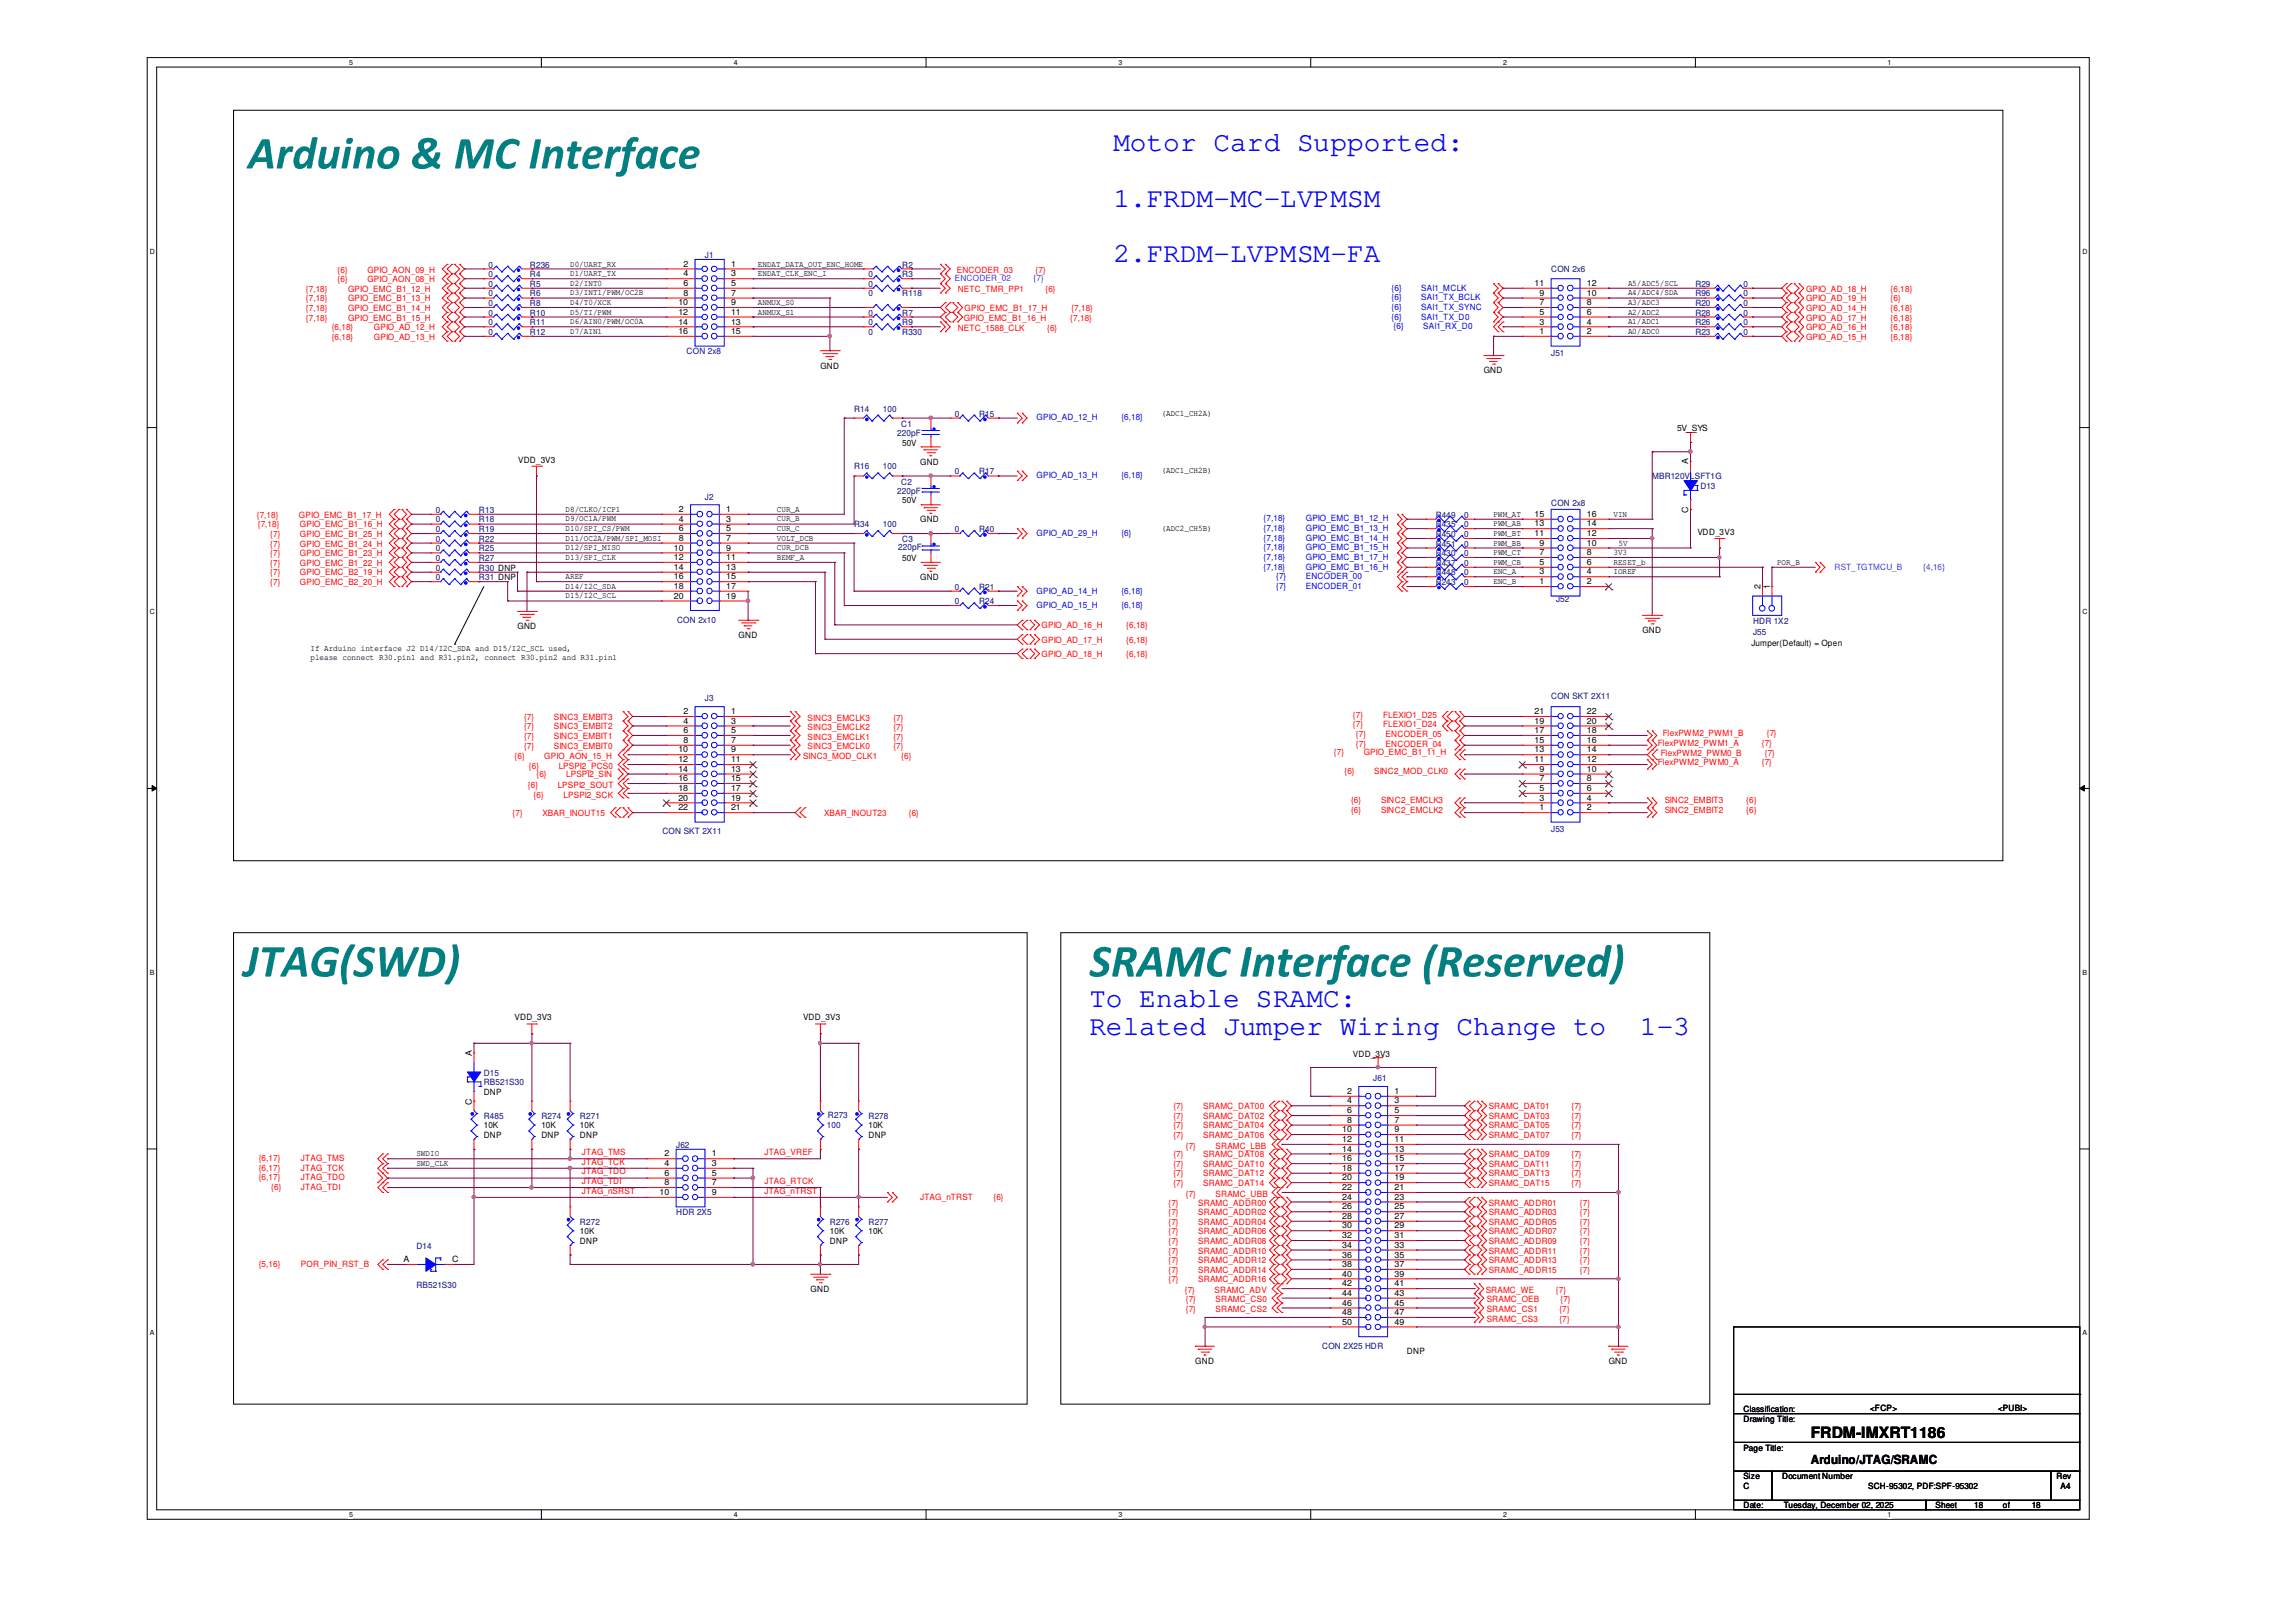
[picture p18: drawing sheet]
<svg xmlns="http://www.w3.org/2000/svg" width="297mm" height="210mm" viewBox="0 0 297 210" stroke-linecap="round" stroke-linejoin="round" font-family="sans-serif">
<defs><g id="words">
<g font-size="3.6" fill="#00f">
<text x="144.1" y="19.6">Motor Card Supported:</text>
<text x="144.1" y="26.8">1.FRDM-MC-LVPMSM</text>
<text x="144.1" y="34">2.FRDM-LVPMSM-FA</text>
<text x="141" y="130.3">To Enable SRAMC:</text>
<text x="141" y="133.9">Related Jumper Wiring Change to</text>
<text x="212.2" y="133.9">1-3</text>
</g>
<text font-size="2" x="234.4" y="186">FRDM-IMXRT1186</text>
<text font-size="1.6" x="234.4" y="189.4">Arduino/JTAG/SRAMC</text>
<g font-size="1.1" fill="#f00">
<text x="43.7" y="35.3">{6}</text>
<text x="47.5" y="35.3">GPIO_AON_09_H</text>
<text x="123.8" y="35.4">ENCODER_03</text>
<text x="134" y="35.4">{7}</text>
<text x="39.6" y="39">{7,18}</text>
<text x="39.6" y="40.2">{7,18}</text>
<text x="39.6" y="41.5">{7,18}</text>
<text x="39.6" y="37.8">{7,18}</text>
<text x="43.7" y="36.5">{6}</text>
<text x="45" y="39">GPIO_EMC_B1_13_H</text>
<text x="45" y="40.2">GPIO_EMC_B1_14_H</text>
<text x="45" y="41.5">GPIO_EMC_B1_15_H</text>
<text x="45" y="37.8">GPIO_EMC_B1_12_H</text>
<text x="47.5" y="36.5">GPIO_AON_08_H</text>
<text x="124" y="37.8">NETC_TMR_PP1</text>
<text x="124.7" y="41.5">GPIO_EMC_B1_16_H</text>
<text x="124.8" y="40.2">GPIO_EMC_B1_17_H</text>
<text x="135.3" y="37.8">{6}</text>
<text x="138.5" y="41.5">{7,18}</text>
<text x="138.6" y="40.2">{7,18}</text>
<text x="233.7" y="40.2">GPIO_AD_14_H</text>
<text x="233.7" y="41.5">GPIO_AD_17_H</text>
<text x="233.7" y="37.8">GPIO_AD_18_H</text>
<text x="233.7" y="39">GPIO_AD_19_H</text>
<text x="244.7" y="40.2">{6,18}</text>
<text x="244.7" y="41.5">{6,18}</text>
<text x="244.7" y="37.8">{6,18}</text>
<text x="244.7" y="39">{6}</text>
<text x="42.9" y="42.7">{6,18}</text>
<text x="42.9" y="44">{6,18}</text>
<text x="48.4" y="42.7">GPIO_AD_12_H</text>
<text x="48.4" y="44">GPIO_AD_13_H</text>
<text x="124" y="42.8">NETC_1588_CLK</text>
<text x="135.5" y="42.8">{6}</text>
<text x="233.7" y="44">GPIO_AD_15_H</text>
<text x="233.7" y="42.7">GPIO_AD_16_H</text>
<text x="244.7" y="44">{6,18}</text>
<text x="244.7" y="42.7">{6,18}</text>
<text x="33.2" y="67">{7,18}</text>
<text x="33.4" y="68.2">{7,18}</text>
<text x="35" y="69.5">{7}</text>
<text x="35" y="70.7">{7}</text>
<text x="35" y="72">{7}</text>
<text x="38.7" y="67">GPIO_EMC_B1_17_H</text>
<text x="38.8" y="68.2">GPIO_EMC_B1_16_H</text>
<text x="38.8" y="69.5">GPIO_EMC_B1_25_H</text>
<text x="38.8" y="70.7">GPIO_EMC_B1_24_H</text>
<text x="38.8" y="72">GPIO_EMC_B1_23_H</text>
<text x="35" y="75.7">{7}</text>
<text x="35" y="74.5">{7}</text>
<text x="35" y="73.2">{7}</text>
<text x="38.8" y="75.7">GPIO_EMC_B2_20_H</text>
<text x="38.8" y="74.5">GPIO_EMC_B2_19_H</text>
<text x="38.8" y="73.2">GPIO_EMC_B1_22_H</text>
<text x="134.8" y="81.3">GPIO_AD_16_H</text>
<text x="134.8" y="83.2">GPIO_AD_17_H</text>
<text x="145.8" y="81.3">{6,18}</text>
<text x="145.8" y="83.2">{6,18}</text>
<text x="134.8" y="85">GPIO_AD_18_H</text>
<text x="145.8" y="85">{6,18}</text>
<text x="67.8" y="93.1">{7}</text>
<text x="67.8" y="94.4">{7}</text>
<text x="67.8" y="95.6">{7}</text>
<text x="71.7" y="93.1">SINC3_EMBIT3</text>
<text x="71.7" y="94.4">SINC3_EMBIT2</text>
<text x="71.7" y="95.6">SINC3_EMBIT1</text>
<text x="104.5" y="93.3">SINC3_EMCLK3</text>
<text x="104.5" y="94.5">SINC3_EMCLK2</text>
<text x="104.5" y="95.8">SINC3_EMCLK1</text>
<text x="115.6" y="93.3">{7}</text>
<text x="115.6" y="94.5">{7}</text>
<text x="115.6" y="95.8">{7}</text>
<text x="175.1" y="94.1">{7}</text>
<text x="175.1" y="92.9">{7}</text>
<text x="175.5" y="95.4">{7}</text>
<text x="179" y="94.1">FLEXIO1_D24</text>
<text x="179" y="92.9">FLEXIO1_D25</text>
<text x="179.3" y="95.4">ENCODER_05</text>
<text x="215.2" y="95.2">FlexPWM2_PWM1_B</text>
<text x="228.6" y="95.2">{7}</text>
<text x="66.6" y="98.2">{6}</text>
<text x="67.8" y="96.9">{7}</text>
<text x="68.3" y="102">{6}</text>
<text x="68.5" y="99.5">{6}</text>
<text x="69.4" y="100.6">{6}</text>
<text x="70.4" y="98.2">GPIO_AON_15_H</text>
<text x="71.7" y="96.9">SINC3_EMBIT0</text>
<text x="72.2" y="102">LPSPI2_SOUT</text>
<text x="72.3" y="99.5">LPSPI2_PCS0</text>
<text x="73.3" y="100.6">LPSPI2_SIN</text>
<text x="103.9" y="98.2">SINC3_MOD_CLK1</text>
<text x="104.5" y="97">SINC3_EMCLK0</text>
<text x="115.6" y="97">{7}</text>
<text x="116.6" y="98.2">{6}</text>
<text x="172.6" y="97.7">{7}</text>
<text x="174" y="100.2">{6}</text>
<text x="175.5" y="96.6">{7}</text>
<text x="176.5" y="97.7">GPIO_EMC_B1_11_H</text>
<text x="177.8" y="100.2">SINC2_MOD_CLK0</text>
<text x="179.3" y="96.6">ENCODER_04</text>
<text x="214.5" y="99">FlexPWM2_PWM0_A</text>
<text x="214.5" y="96.5">FlexPWM2_PWM1_A</text>
<text x="214.9" y="97.9">FlexPWM2_PWM0_B</text>
<text x="228" y="99">{7}</text>
<text x="228" y="96.5">{7}</text>
<text x="228.4" y="97.9">{7}</text>
<text x="66.3" y="105.6">{7}</text>
<text x="69" y="103.2">{6}</text>
<text x="70.2" y="105.6">XBAR_INOUT15</text>
<text x="72.9" y="103.2">LPSPI2_SCK</text>
<text x="106.6" y="105.6">XBAR_INOUT23</text>
<text x="117.6" y="105.6">{6}</text>
<text x="174.8" y="105.2">{6}</text>
<text x="174.8" y="104">{6}</text>
<text x="178.7" y="105.2">SINC2_EMCLK2</text>
<text x="178.7" y="104">SINC2_EMCLK3</text>
<text x="215.4" y="105.2">SINC2_EMBIT2</text>
<text x="215.4" y="104">SINC2_EMBIT3</text>
<text x="226" y="105.2">{6}</text>
<text x="226" y="104">{6}</text>
<text x="151.9" y="143.6">{7}</text>
<text x="155.7" y="143.6">SRAMC_DAT00</text>
<text x="192.7" y="143.6">SRAMC_DAT01</text>
<text x="203.4" y="143.6">{7}</text>
<text x="75.3" y="149.5">JTAG_TMS</text>
<text x="98.9" y="149.5">JTAG_VREF</text>
<text x="151.9" y="144.8">{7}</text>
<text x="151.9" y="146">{7}</text>
<text x="151.9" y="147.3">{7}</text>
<text x="151.9" y="149.8">{7}</text>
<text x="153.5" y="148.6">{7}</text>
<text x="155.7" y="144.8">SRAMC_DAT02</text>
<text x="155.7" y="146">SRAMC_DAT04</text>
<text x="155.7" y="147.3">SRAMC_DAT06</text>
<text x="155.7" y="149.8">SRAMC_DAT08</text>
<text x="157.3" y="148.6">SRAMC_LBB</text>
<text x="192.7" y="144.8">SRAMC_DAT03</text>
<text x="192.7" y="146">SRAMC_DAT05</text>
<text x="192.7" y="147.3">SRAMC_DAT07</text>
<text x="192.7" y="149.8">SRAMC_DAT09</text>
<text x="203.4" y="144.8">{7}</text>
<text x="203.4" y="146">{7}</text>
<text x="203.4" y="147.3">{7}</text>
<text x="203.4" y="149.8">{7}</text>
<text x="33.5" y="150.2">{6,17}</text>
<text x="33.5" y="151.5">{6,17}</text>
<text x="33.5" y="152.7">{6,17}</text>
<text x="35.1" y="154">{6}</text>
<text x="38.9" y="154">JTAG_TDI</text>
<text x="38.9" y="150.2">JTAG_TMS</text>
<text x="38.9" y="151.5">JTAG_TCK</text>
<text x="38.9" y="152.7">JTAG_TDO</text>
<text x="75.3" y="152">JTAG_TDO</text>
<text x="75.3" y="154.5">JTAG_nSRST</text>
<text x="75.3" y="153.2">JTAG_TDI</text>
<text x="75.3" y="150.7">JTAG_TCK</text>
<text x="98.9" y="153.2">JTAG_RTCK</text>
<text x="98.9" y="154.5">JTAG_nTRST</text>
<text x="119.1" y="155.2">JTAG_nTRST</text>
<text x="128.6" y="155.2">{6}</text>
<text x="151.2" y="156">{7}</text>
<text x="151.9" y="151">{7}</text>
<text x="151.9" y="152.2">{7}</text>
<text x="151.9" y="153.5">{7}</text>
<text x="153.5" y="154.9">{7}</text>
<text x="155.1" y="156">SRAMC_ADDR00</text>
<text x="155.7" y="151">SRAMC_DAT10</text>
<text x="155.7" y="152.2">SRAMC_DAT12</text>
<text x="155.7" y="153.5">SRAMC_DAT14</text>
<text x="157.3" y="154.9">SRAMC_UBB</text>
<text x="192.7" y="151">SRAMC_DAT11</text>
<text x="192.7" y="152.2">SRAMC_DAT13</text>
<text x="192.7" y="153.5">SRAMC_DAT15</text>
<text x="192.7" y="156">SRAMC_ADDR01</text>
<text x="203.4" y="151">{7}</text>
<text x="203.4" y="152.2">{7}</text>
<text x="203.4" y="153.5">{7}</text>
<text x="204.5" y="156">{7}</text>
<text x="151.2" y="157.2">{7}</text>
<text x="151.2" y="158.5">{7}</text>
<text x="151.2" y="159.7">{7}</text>
<text x="151.2" y="161">{7}</text>
<text x="155.1" y="157.2">SRAMC_ADDR02</text>
<text x="155.1" y="158.5">SRAMC_ADDR04</text>
<text x="155.1" y="159.7">SRAMC_ADDR06</text>
<text x="155.1" y="161">SRAMC_ADDR08</text>
<text x="192.7" y="157.2">SRAMC_ADDR03</text>
<text x="192.7" y="158.5">SRAMC_ADDR05</text>
<text x="192.7" y="159.7">SRAMC_ADDR07</text>
<text x="192.7" y="161">SRAMC_ADDR09</text>
<text x="204.5" y="157.2">{7}</text>
<text x="204.5" y="158.5">{7}</text>
<text x="204.5" y="159.7">{7}</text>
<text x="204.5" y="161">{7}</text>
<text x="33.5" y="164">{5,16}</text>
<text x="38.9" y="164">POR_PIN_RST_B</text>
<text x="151.2" y="162.2">{7}</text>
<text x="151.2" y="163.4">{7}</text>
<text x="151.2" y="164.7">{7}</text>
<text x="151.2" y="165.9">{7}</text>
<text x="153.3" y="167.3">{7}</text>
<text x="155.1" y="162.2">SRAMC_ADDR10</text>
<text x="155.1" y="163.4">SRAMC_ADDR12</text>
<text x="155.1" y="164.7">SRAMC_ADDR14</text>
<text x="155.1" y="165.9">SRAMC_ADDR16</text>
<text x="157.2" y="167.3">SRAMC_ADV</text>
<text x="192.3" y="167.3">SRAMC_WE</text>
<text x="192.7" y="162.2">SRAMC_ADDR11</text>
<text x="192.7" y="163.4">SRAMC_ADDR13</text>
<text x="192.7" y="164.7">SRAMC_ADDR15</text>
<text x="201.3" y="167.3">{7}</text>
<text x="204.5" y="162.2">{7}</text>
<text x="204.5" y="163.4">{7}</text>
<text x="204.5" y="164.7">{7}</text>
<text x="153.5" y="168.5">{7}</text>
<text x="153.5" y="169.8">{7}</text>
<text x="157.3" y="168.5">SRAMC_CS0</text>
<text x="157.3" y="169.8">SRAMC_CS2</text>
<text x="192.4" y="168.5">SRAMC_OEB</text>
<text x="192.4" y="169.8">SRAMC_CS1</text>
<text x="192.4" y="171">SRAMC_CS3</text>
<text x="201.8" y="169.8">{7}</text>
<text x="201.8" y="171">{7}</text>
<text x="202" y="168.5">{7}</text>
</g>
<g font-size="1.1" fill="#000080">
<text x="63.2" y="35.9">0</text>
<text x="63.2" y="34.6">0</text>
<text x="68.6" y="35.9">R4</text>
<text x="68.6" y="34.6">R236</text>
<text x="91.2" y="33.4">J1</text>
<text x="112.4" y="35.9">0</text>
<text x="116.8" y="34.6">R2</text>
<text x="116.8" y="35.9">R3</text>
<text x="200.7" y="35.1">CON 2x6</text>
<text x="63.2" y="39.6">0</text>
<text x="63.2" y="38.4">0</text>
<text x="63.2" y="37.1">0</text>
<text x="63.2" y="40.9">0</text>
<text x="68.6" y="39.6">R8</text>
<text x="68.6" y="38.4">R6</text>
<text x="68.6" y="37.1">R5</text>
<text x="68.6" y="40.9">R10</text>
<text x="112.4" y="37.1">0</text>
<text x="112.4" y="40.9">0</text>
<text x="112.4" y="38.4">0</text>
<text x="116.8" y="40.9">R7</text>
<text x="116.8" y="38.4">R118</text>
<text x="219.4" y="38.4">R96</text>
<text x="219.4" y="37.1">R29</text>
<text x="219.4" y="40.9">R28</text>
<text x="219.4" y="39.6">R20</text>
<text x="225.6" y="38.4">0</text>
<text x="225.6" y="37.1">0</text>
<text x="225.6" y="40.9">0</text>
<text x="225.6" y="39.6">0</text>
<text x="63.2" y="42.1">0</text>
<text x="63.2" y="43.3">0</text>
<text x="68.6" y="42.1">R11</text>
<text x="68.6" y="43.3">R12</text>
<text x="88.9" y="45.8">CON 2x8</text>
<text x="112.4" y="42.1">0</text>
<text x="112.4" y="43.3">0</text>
<text x="116.8" y="42.1">R9</text>
<text x="116.8" y="43.3">R330</text>
<text x="200.7" y="46.1">J51</text>
<text x="219.4" y="43.3">R23</text>
<text x="219.4" y="42.1">R26</text>
<text x="225.6" y="43.3">0</text>
<text x="225.6" y="42.1">0</text>
<text x="110.5" y="53.3">R14</text>
<text x="114.3" y="53.3">100</text>
<text x="123.6" y="53.9">0</text>
<text x="126.7" y="53.9">R15</text>
<text x="116.1" y="56.4">220pF</text>
<text x="116.6" y="55.3">C1</text>
<text x="91.2" y="64.6">J2</text>
<text x="110.5" y="60.7">R16</text>
<text x="114.3" y="60.7">100</text>
<text x="116.1" y="63.9">220pF</text>
<text x="116.6" y="62.7">C2</text>
<text x="123.6" y="61.4">0</text>
<text x="126.7" y="61.4">R17</text>
<text x="200.7" y="65.5">CON 2x8</text>
<text x="213.8" y="62">MBR120VLSFT1G</text>
<text x="220.1" y="63.2">D13</text>
<text x="56.4" y="70.1">0</text>
<text x="56.4" y="71.3">0</text>
<text x="56.4" y="66.4">0</text>
<text x="56.4" y="67.6">0</text>
<text x="56.4" y="68.9">0</text>
<text x="62" y="70.1">R22</text>
<text x="62" y="71.3">R25</text>
<text x="62" y="66.4">R13</text>
<text x="62" y="67.6">R18</text>
<text x="62" y="68.9">R19</text>
<text x="110.5" y="68.2">R34</text>
<text x="114.3" y="68.2">100</text>
<text x="116.2" y="71.2">220pF</text>
<text x="116.8" y="70.1">C3</text>
<text x="123.6" y="68.9">0</text>
<text x="126.7" y="68.9">R40</text>
<text x="185.8" y="68.2">R435</text>
<text x="185.8" y="69.5">R450</text>
<text x="185.8" y="70.7">R451</text>
<text x="185.8" y="72">R430</text>
<text x="185.8" y="67">R449</text>
<text x="189.5" y="68.2">0</text>
<text x="189.5" y="69.5">0</text>
<text x="189.5" y="70.7">0</text>
<text x="189.5" y="72">0</text>
<text x="189.5" y="67">0</text>
<text x="56.4" y="72.6">0</text>
<text x="56.4" y="73.8">0</text>
<text x="56.4" y="75.1">0</text>
<text x="62" y="72.6">R27</text>
<text x="62" y="73.8">R30 DNP</text>
<text x="62" y="75.1">R31 DNP</text>
<text x="123.6" y="76.3">0</text>
<text x="126.7" y="76.3">R21</text>
<text x="185.8" y="75.7">R243</text>
<text x="185.8" y="74.5">R448</text>
<text x="185.8" y="73.2">R437</text>
<text x="189.5" y="75.7">0</text>
<text x="189.5" y="74.5">0</text>
<text x="189.5" y="73.2">0</text>
<text x="201.4" y="77.9">J52</text>
<text x="87.6" y="80.6">CON 2x10</text>
<text x="123.6" y="78.2">0</text>
<text x="126.7" y="78.2">R24</text>
<text x="226.9" y="82.2">J55</text>
<text x="226.9" y="80.7">HDR 1X2</text>
<text x="91.2" y="90.8">J3</text>
<text x="200.7" y="90.5">CON SKT 2X11</text>
<text x="85.7" y="107.9">CON SKT 2X11</text>
<text x="200.7" y="107.7">J53</text>
<text x="62.6" y="139.2">D15</text>
<text x="62.6" y="140.4">RB521S30</text>
<text x="177.7" y="139.9">J61</text>
<text x="62.6" y="144.8">R485</text>
<text x="70.1" y="144.8">R274</text>
<text x="75.1" y="144.8">R271</text>
<text x="87.5" y="148.5">J62</text>
<text x="107" y="146">100</text>
<text x="107.1" y="144.7">R273</text>
<text x="112.4" y="144.8">R278</text>
<text x="53.9" y="161.6">D14</text>
<text x="75.1" y="158.5">R272</text>
<text x="87.5" y="157.2">HDR 2X5</text>
<text x="107.4" y="158.5">R276</text>
<text x="112.4" y="158.5">R277</text>
<text x="53.9" y="166.7">RB521S30</text>
<text x="171.1" y="174.5">CON 2X25 HDR</text>
</g>
<g font-size="1.1">
<text x="73.8" y="34.5">D0/UART_RX</text>
<text x="73.8" y="35.7">D1/UART_TX</text>
<text x="88.4" y="34.5">2</text>
<text x="88.4" y="35.8">4</text>
<text x="94.6" y="34.5">1</text>
<text x="94.6" y="35.8">3</text>
<text x="98.1" y="35.7">ENDAT_CLK_ENC_I</text>
<text x="98.1" y="34.5">ENDAT_DATA_OUT_ENC_HOME</text>
<text x="73.8" y="37">D2/INT0</text>
<text x="73.8" y="38.2">D3/INT1/PWM/OC2B</text>
<text x="73.8" y="39.5">D4/T0/XCK</text>
<text x="73.8" y="40.7">D5/TI/PWM</text>
<text x="73.8" y="42">D6/AIN0/PWM/OC0A</text>
<text x="87.8" y="39.5">10</text>
<text x="87.8" y="40.7">12</text>
<text x="87.8" y="42">14</text>
<text x="88.4" y="37">6</text>
<text x="88.4" y="38.3">8</text>
<text x="94.6" y="37">5</text>
<text x="94.6" y="38.3">7</text>
<text x="94.6" y="39.5">9</text>
<text x="94.6" y="40.7">11</text>
<text x="94.6" y="42">13</text>
<text x="98.1" y="39.5">ANMUX_S0</text>
<text x="98.1" y="40.7">ANMUX_S1</text>
<text x="198.6" y="37">11</text>
<text x="199.2" y="42">3</text>
<text x="199.2" y="40.7">5</text>
<text x="199.2" y="39.5">7</text>
<text x="199.2" y="38.3">9</text>
<text x="205.4" y="42">4</text>
<text x="205.4" y="40.7">6</text>
<text x="205.4" y="39.5">8</text>
<text x="205.4" y="38.3">10</text>
<text x="205.4" y="37">12</text>
<text x="210.7" y="42">A1/ADC1</text>
<text x="210.7" y="40.7">A2/ADC2</text>
<text x="210.7" y="39.5">A3/ADC3</text>
<text x="210.7" y="38.2">A4/ADC4/SDA</text>
<text x="210.7" y="37">A5/ADC5/SCL</text>
<text x="73.8" y="43.2">D7/AIN1</text>
<text x="87.8" y="43.2">16</text>
<text x="94.6" y="43.2">15</text>
<text x="106.2" y="47.7">GND</text>
<text x="199.2" y="43.2">1</text>
<text x="205.4" y="43.2">2</text>
<text x="210.7" y="43.2">A0/ADC0</text>
<text x="150.3" y="53.8">(ADC1_CH2A)</text>
<text x="192" y="48.3">GND</text>
<text x="67.1" y="59.9">VDD_3V3</text>
<text x="116.8" y="57.7">50V</text>
<text x="217" y="55.8">5V_SYS</text>
<text x="116.8" y="65.1">50V</text>
<text x="119.1" y="60.2">GND</text>
<text x="150.3" y="61.3">(ADC1_CH2B)</text>
<text x="218.5" y="60.1" transform="rotate(-90 218.5 60.1)">A</text>
<text x="73.2" y="66.3">D8/CLKO/ICP1</text>
<text x="73.2" y="70">D11/OC2A/PWM/SPI_MOSI</text>
<text x="73.2" y="67.5">D9/OC1A/PWM</text>
<text x="73.2" y="68.7">D10/SPI_CS/PWM</text>
<text x="73.2" y="71.2">D12/SPI_MISO</text>
<text x="87.2" y="71.2">10</text>
<text x="87.8" y="66.3">2</text>
<text x="87.8" y="67.5">4</text>
<text x="87.8" y="68.7">6</text>
<text x="87.8" y="70">8</text>
<text x="94" y="66.3">1</text>
<text x="94" y="67.5">3</text>
<text x="94" y="68.7">5</text>
<text x="94" y="70">7</text>
<text x="94" y="71.2">9</text>
<text x="100.5" y="66.3">CUR_A</text>
<text x="100.5" y="67.5">CUR_B</text>
<text x="100.5" y="68.7">CUR_C</text>
<text x="100.5" y="70">VOLT_DCB</text>
<text x="100.5" y="71.2">CUR_DCB</text>
<text x="119.1" y="67.6">GND</text>
<text x="150.3" y="68.7">(ADC2_CH5B)</text>
<text x="193.3" y="71.8">PWM_CT</text>
<text x="193.3" y="70.6">PWM_BB</text>
<text x="193.3" y="69.3">PWM_BT</text>
<text x="193.3" y="68.1">PWM_AB</text>
<text x="193.3" y="66.8">PWM_AT</text>
<text x="198.6" y="69.4">11</text>
<text x="198.6" y="68.1">13</text>
<text x="198.6" y="66.9">15</text>
<text x="199.2" y="71.8">7</text>
<text x="199.2" y="70.6">9</text>
<text x="205.4" y="71.8">8</text>
<text x="205.4" y="70.6">10</text>
<text x="205.4" y="69.4">12</text>
<text x="205.4" y="68.1">14</text>
<text x="205.4" y="66.9">16</text>
<text x="208.8" y="71.8">3V3</text>
<text x="208.8" y="66.8">VIN</text>
<text x="209.5" y="70.6">5V</text>
<text x="218.5" y="66.4" transform="rotate(-90 218.5 66.4)">C</text>
<text x="219.7" y="69.2">VDD_3V3</text>
<text x="73.2" y="76.2">D14/I2C_SDA</text>
<text x="73.2" y="72.5">D13/SPI_CLK</text>
<text x="73.2" y="77.4">D15/I2C_SCL</text>
<text x="73.2" y="75">AREF</text>
<text x="87.2" y="72.5">12</text>
<text x="87.2" y="73.7">14</text>
<text x="87.2" y="75">16</text>
<text x="87.2" y="76.2">18</text>
<text x="87.2" y="77.5">20</text>
<text x="94" y="72.5">11</text>
<text x="94" y="73.7">13</text>
<text x="94" y="75">15</text>
<text x="94" y="76.2">17</text>
<text x="94" y="77.5">19</text>
<text x="100.5" y="72.5">BEMF_A</text>
<text x="116.8" y="72.6">50V</text>
<text x="119.1" y="75.1">GND</text>
<text x="193.3" y="75.6">ENC_B</text>
<text x="193.3" y="74.3">ENC_A</text>
<text x="193.3" y="73.1">PWM_CB</text>
<text x="199.2" y="75.6">1</text>
<text x="199.2" y="74.3">3</text>
<text x="199.2" y="73.1">5</text>
<text x="205.4" y="75.6">2</text>
<text x="205.4" y="74.3">4</text>
<text x="205.4" y="73.1">6</text>
<text x="208.8" y="74.3">IOREF</text>
<text x="208.8" y="73.1">RESET_b</text>
<text x="227.8" y="76.2" transform="rotate(-90 227.8 76.2)">2</text>
<text x="229.1" y="76.2" transform="rotate(-90 229.1 76.2)">1</text>
<text x="230" y="73.1">POR_B</text>
<text x="67" y="81.4">GND</text>
<text x="95.6" y="82.5">GND</text>
<text x="212.6" y="81.9">GND</text>
<text x="226.7" y="83.6">Jumper(Default) = Open</text>
<text x="40.2" y="84.3">If Arduino interface J2 D14/I2C_SDA and D15/I2C_SCL used,</text>
<text x="40.2" y="85.4">please connect R30.pin1 and R31.pin2, connect R30.pin2 and R31.pin1</text>
<text x="88.4" y="92.4">2</text>
<text x="88.4" y="93.6">4</text>
<text x="88.4" y="94.9">6</text>
<text x="94.6" y="92.4">1</text>
<text x="94.6" y="93.6">3</text>
<text x="94.6" y="94.9">5</text>
<text x="198.6" y="94.9">17</text>
<text x="198.6" y="93.6">19</text>
<text x="198.6" y="92.4">21</text>
<text x="205.4" y="94.9">18</text>
<text x="205.4" y="93.6">20</text>
<text x="205.4" y="92.4">22</text>
<text x="87.8" y="97.4">10</text>
<text x="87.8" y="98.6">12</text>
<text x="87.8" y="99.9">14</text>
<text x="87.8" y="101.1">16</text>
<text x="88.4" y="96.1">8</text>
<text x="94.6" y="96.1">7</text>
<text x="94.6" y="97.4">9</text>
<text x="94.6" y="98.6">11</text>
<text x="94.6" y="99.9">13</text>
<text x="94.6" y="101.1">15</text>
<text x="198.6" y="98.6">11</text>
<text x="198.6" y="97.4">13</text>
<text x="198.6" y="96.1">15</text>
<text x="199.2" y="101.1">7</text>
<text x="199.2" y="99.9">9</text>
<text x="205.4" y="101.1">8</text>
<text x="205.4" y="99.9">10</text>
<text x="205.4" y="98.6">12</text>
<text x="205.4" y="97.4">14</text>
<text x="205.4" y="96.1">16</text>
<text x="87.8" y="102.4">18</text>
<text x="87.8" y="103.6">20</text>
<text x="87.8" y="104.9">22</text>
<text x="94.6" y="102.4">17</text>
<text x="94.6" y="103.6">19</text>
<text x="94.6" y="104.9">21</text>
<text x="199.2" y="104.9">1</text>
<text x="199.2" y="103.6">3</text>
<text x="199.2" y="102.4">5</text>
<text x="205.4" y="104.9">2</text>
<text x="205.4" y="103.6">4</text>
<text x="205.4" y="102.4">6</text>
<text x="66.6" y="132">VDD_3V3</text>
<text x="103.9" y="132">VDD_3V3</text>
<text x="61" y="136.6" transform="rotate(-90 61 136.6)">A</text>
<text x="175.1" y="136.8">VDD_3V3</text>
<text x="61" y="143" transform="rotate(-90 61 143)">C</text>
<text x="62.6" y="141.6">DNP</text>
<text x="174.3" y="141.6">2</text>
<text x="174.3" y="142.8">4</text>
<text x="180.5" y="141.6">1</text>
<text x="180.5" y="142.8">3</text>
<text x="53.9" y="149.6">SWDIO</text>
<text x="62.6" y="146">10K</text>
<text x="62.6" y="147.3">DNP</text>
<text x="70.1" y="146">10K</text>
<text x="70.1" y="147.3">DNP</text>
<text x="75.1" y="146">10K</text>
<text x="75.1" y="147.3">DNP</text>
<text x="86" y="149.6">2</text>
<text x="92.1" y="149.6">1</text>
<text x="112.4" y="146">10K</text>
<text x="112.4" y="147.3">DNP</text>
<text x="173.7" y="146.5">10</text>
<text x="173.7" y="147.8">12</text>
<text x="173.7" y="149">14</text>
<text x="174.3" y="144.1">6</text>
<text x="174.3" y="145.3">8</text>
<text x="180.5" y="144.1">5</text>
<text x="180.5" y="145.3">7</text>
<text x="180.5" y="146.5">9</text>
<text x="180.5" y="147.8">11</text>
<text x="180.5" y="149">13</text>
<text x="53.9" y="150.9">SWD_CLK</text>
<text x="85.3" y="154.6">10</text>
<text x="86" y="150.9">4</text>
<text x="86" y="152.1">6</text>
<text x="86" y="153.4">8</text>
<text x="92.1" y="150.9">3</text>
<text x="92.1" y="152.1">5</text>
<text x="92.1" y="153.4">7</text>
<text x="92.1" y="154.6">9</text>
<text x="173.7" y="150.3">16</text>
<text x="173.7" y="151.5">18</text>
<text x="173.7" y="152.7">20</text>
<text x="173.7" y="154">22</text>
<text x="173.7" y="155.2">24</text>
<text x="180.5" y="150.3">15</text>
<text x="180.5" y="151.5">17</text>
<text x="180.5" y="152.7">19</text>
<text x="180.5" y="154">21</text>
<text x="180.5" y="155.2">23</text>
<text x="75.1" y="159.7">10K</text>
<text x="75.1" y="161">DNP</text>
<text x="107.4" y="159.7">10K</text>
<text x="107.4" y="161">DNP</text>
<text x="112.4" y="159.7">10K</text>
<text x="173.7" y="156.5">26</text>
<text x="173.7" y="157.7">28</text>
<text x="173.7" y="159">30</text>
<text x="173.7" y="160.2">32</text>
<text x="173.7" y="161.5">34</text>
<text x="180.5" y="156.5">25</text>
<text x="180.5" y="157.7">27</text>
<text x="180.5" y="159">29</text>
<text x="180.5" y="160.2">31</text>
<text x="180.5" y="161.5">33</text>
<text x="52.2" y="163.3">A</text>
<text x="58.5" y="163.3">C</text>
<text x="104.9" y="167.2">GND</text>
<text x="173.7" y="162.7">36</text>
<text x="173.7" y="164">38</text>
<text x="173.7" y="165.2">40</text>
<text x="173.7" y="166.5">42</text>
<text x="173.7" y="167.7">44</text>
<text x="180.5" y="162.7">35</text>
<text x="180.5" y="164">37</text>
<text x="180.5" y="165.2">39</text>
<text x="180.5" y="166.5">41</text>
<text x="180.5" y="167.7">43</text>
<text x="173.7" y="169">46</text>
<text x="173.7" y="170.2">48</text>
<text x="173.7" y="171.4">50</text>
<text x="180.5" y="169">45</text>
<text x="180.5" y="170.2">47</text>
<text x="180.5" y="171.4">49</text>
<text x="154.7" y="176.5">GND</text>
<text x="182.1" y="175.3">DNP</text>
<text x="208.2" y="176.5">GND</text>
<text x="225.6" y="184">Drawing Title:</text>
<text x="225.6" y="182.8">Classification:</text>
<text x="242" y="182.6">&lt;FCP&gt;</text>
<text x="258.6" y="182.6">&lt;PUBI&gt;</text>
<text x="225.6" y="191.4">Size</text>
<text x="225.6" y="187.7">Page Title:</text>
<text x="230.6" y="191.4">Document Number</text>
<text x="266.2" y="191.4">Rev</text>
<text x="225.6" y="195.2">Date:</text>
<text x="225.6" y="192.7">C</text>
<text x="230.8" y="195.2">Tuesday, December 02, 2025</text>
<text x="241.8" y="192.7">SCH-95302, PDF:SPF-95302</text>
<text x="250.5" y="195.2">Sheet</text>
<text x="255.5" y="195.2">18</text>
<text x="259.2" y="195.2">of</text>
<text x="263" y="195.2">18</text>
<text x="266.7" y="192.7">A4</text>
</g>
<g font-size="1.1" fill="#8000ff">
<text x="123.6" y="36.4">ENCODER_02</text>
<text x="133.8" y="36.4">{7}</text>
<text x="237.4" y="73.7">RST_TGTMCU_B</text>
<text x="248.9" y="73.7">{4,16}</text>
</g>
<g font-size="1.1" fill="#00f">
<text x="180.1" y="37.6">{6}</text>
<text x="180.1" y="38.9">{6}</text>
<text x="180.1" y="40.1">{6}</text>
<text x="180.1" y="41.4">{6}</text>
<text x="183.9" y="37.6">SAI1_MCLK</text>
<text x="183.9" y="38.9">SAI1_TX_BCLK</text>
<text x="183.9" y="40.1">SAI1_TX_SYNC</text>
<text x="183.9" y="41.4">SAI1_TX_D0</text>
<text x="180.3" y="42.6">{6}</text>
<text x="184.2" y="42.6">SAI1_RX_D0</text>
<text x="134.2" y="54.4">GPIO_AD_12_H</text>
<text x="145.1" y="54.4">{6,18}</text>
<text x="134.2" y="61.9">GPIO_AD_13_H</text>
<text x="145.1" y="61.9">{6,18}</text>
<text x="134.2" y="69.3">GPIO_AD_29_H</text>
<text x="145.1" y="69.3">{6}</text>
<text x="163.5" y="67.5">{7,18}</text>
<text x="163.5" y="68.7">{7,18}</text>
<text x="163.5" y="70">{7,18}</text>
<text x="163.5" y="71.2">{7,18}</text>
<text x="169" y="67.5">GPIO_EMC_B1_12_H</text>
<text x="169" y="68.7">GPIO_EMC_B1_13_H</text>
<text x="169" y="70">GPIO_EMC_B1_14_H</text>
<text x="169" y="71.2">GPIO_EMC_B1_15_H</text>
<text x="134.2" y="76.8">GPIO_AD_14_H</text>
<text x="145.1" y="76.8">{6,18}</text>
<text x="163.5" y="72.5">{7,18}</text>
<text x="163.5" y="73.7">{7,18}</text>
<text x="165.1" y="75">{7}</text>
<text x="165.1" y="76.2">{7}</text>
<text x="169" y="72.5">GPIO_EMC_B1_17_H</text>
<text x="169" y="73.7">GPIO_EMC_B1_16_H</text>
<text x="169" y="75">ENCODER_00</text>
<text x="169" y="76.2">ENCODER_01</text>
<text x="134.2" y="78.7">GPIO_AD_15_H</text>
<text x="145.1" y="78.7">{6,18}</text>
</g>
<g font-size=".9">
<text x="45.2" y="8.4">5</text>
<text x="95" y="8.4">4</text>
<text x="144.7" y="8.4">3</text>
<text x="194.5" y="8.4">2</text>
<text x="244.3" y="8.4">1</text>
<text x="19.4" y="32.8">D</text>
<text x="269.5" y="32.8">D</text>
<text x="19.4" y="79.5">C</text>
<text x="269.5" y="79.5">C</text>
<text x="19.4" y="126.2">B</text>
<text x="269.5" y="126.2">B</text>
<text x="19.4" y="172.8">A</text>
<text x="269.5" y="172.8">A</text>
<text x="45.2" y="196.3">5</text>
<text x="95" y="196.3">4</text>
<text x="144.7" y="196.3">3</text>
<text x="194.5" y="196.3">2</text>
<text x="244.3" y="196.3">1</text>
</g>
</g></defs>
<path d="M19 7.5h251.4v189.1h-251.4zM20.3 8.7h248.9v186.7h-248.9z" fill="none" stroke="#000" stroke-width=".13"/>
<g fill="#fff">
<path d="M45.1 7.6h.6v1h-.6z"/>
<path d="M45.1 195.5h.6v1h-.6z"/>
</g>
<path d="M70.1 7.5v1.2M70.1 195.4v1.2" fill="none" stroke="#000" stroke-width=".13"/>
<g fill="#fff">
<path d="M95 7.6h.5v1h-.5z"/>
<path d="M95 195.5h.5v1h-.5z"/>
</g>
<path d="M119.8 7.5v1.2M119.8 195.4v1.2" fill="none" stroke="#000" stroke-width=".13"/>
<g fill="#fff">
<path d="M144.7 7.6h.5v1h-.5z"/>
<path d="M144.7 195.5h.5v1h-.5z"/>
</g>
<path d="M169.6 7.5v1.2M169.6 195.4v1.2" fill="none" stroke="#000" stroke-width=".13"/>
<g fill="#fff">
<path d="M194.5 7.6h.5v1h-.5z"/>
<path d="M194.5 195.5h.5v1h-.5z"/>
</g>
<path d="M219.4 7.5v1.2M219.4 195.4v1.2" fill="none" stroke="#000" stroke-width=".13"/>
<g fill="#fff">
<path d="M244.3 7.6h.5v1h-.5z"/>
<path d="M244.3 195.5h.5v1h-.5z"/>
<path d="M19.4 32h.6v1h-.6z"/>
<path d="M269.5 32h.6v1h-.6z"/>
<path d="M19.4 78.7h.6v1h-.6z"/>
<path d="M269.5 78.7h.6v1h-.6z"/>
</g>
<path d="M19 55.3h1.3M269.2 55.3h1.2" fill="none" stroke="#000" stroke-width=".13"/>
<g fill="#fff">
<path d="M19.4 125.3h.6v1.1h-.6z"/>
<path d="M269.5 125.3h.6v1.1h-.6z"/>
</g>
<path d="M19 102h1.3M19.7 101.6l.6 .4-.6 .4zM269.2 102l.5-.4v.8zM269.2 102h1.2" fill="none" stroke="#000" stroke-width=".13"/>
<path d="M19.7 101.6l.6 .4-.6 .4zM269.2 102l.5-.4v.8z" fill="#000"/>
<g fill="#fff">
<path d="M19.4 172h.5v1h-.5z"/>
<path d="M269.5 172h.5v1h-.5z"/>
</g>
<path d="M30.2 14.3h229v97.1h-229zM62.6 75.9l-3.8 7.5M58.8 83.4h.1M30.2 120.7h102.7v61h-102.7zM137.3 120.7h84v61h-84zM19 148.7h1.3M269.2 148.7h1.2" fill="none" stroke="#000" stroke-width=".13"/>
<g fill="#008080">
<path d="M36.4 19h.5v.5a.78 .78 0 0 1 1-.5v.6l-.1 .1-.2-.1a.56 .56 0 0 0-.6 .4l-.2 .4-.3 1.3-.7 .1z"/>
<path d="M41.6 19h.4h.3l-.3 1.9a.32 .32 0 0 0 .2 .4 .32 .32 0 0 0 .4-.2l.5-.9 .2-1.1a.57 .57 0 0 1 .7 0l-.5 2.6-.1 .1h-.5v-.5a1.06 1.06 0 0 1-1.6 .2l-.1-.6z"/>
<path d="M46.2 19.1l.3-.1h.3l-.1 .5a1.08 1.08 0 0 1 1.6-.3 1.15 1.15 0 0 1 .1 .9l-.3 1.6-.7 .1 .3-1.6a.36 .36 0 0 0-.1-.6 .36 .36 0 0 0-.5 .1l-.4 .6-.3 1.4-.7 .1z"/>
<path d="M59.6 18.1l.2-.1h.6a.39 .39 0 0 1 .5 .5l.3 2.2 1.3-2.2a.59 .59 0 0 1 .7-.5h.5a.2 .2 0 0 1 .2 .1 .2 .2 0 0 1 0 .2l-.7 3.5h-.7l.7-3.2-1.8 3.1-.1 .1h-.6v-.1l-.5-3.1-.6 3.1-.7 .1z"/>
<path d="M65 18.5a1.66 1.66 0 0 1 2.2-.2 .39 .39 0 0 1-.2 .6 1.12 1.12 0 0 0-1.8 .7 1.18 1.18 0 0 0 .2 1.6 1.94 1.94 0 0 0 1.3-.3v.1a.72 .72 0 0 1-.7 .8 1.35 1.35 0 0 1-1.7-.7 2.84 2.84 0 0 1 .7-2.6z"/>
<path d="M69.3 18.1l.3-.1 .4 .1-.7 3.6-.7 .1z"/>
<path d="M70.6 19.1l.4-.1h.2v.5a1.08 1.08 0 0 1 1.5-.3 1.15 1.15 0 0 1 .2 .9l-.4 1.6-.7 .1 .3-1.6a.36 .36 0 0 0-.1-.6 .36 .36 0 0 0-.5 .1l-.4 .6-.3 1.4-.7 .1z"/>
<path d="M74 18.4l.3-.1h.4l.1 .1-.2 .6h.6a.49 .49 0 0 1-.1 .6h-.6l-.2 1.2a.33 .33 0 0 0 .1 .4 .33 .33 0 0 0 .4 0 .51 .51 0 0 1-.1 .5 .51 .51 0 0 1-.5 .1 .65 .65 0 0 1-.7-.9l.3-1.3h-.4v-.4l.1-.2h.4z"/>
<path d="M78.8 19h.5v.5a.78 .78 0 0 1 1-.5l.1 .1-.1 .5-.1 .1-.2-.1a.58 .58 0 0 0-.6 .4l-.2 .5-.3 1.2-.7 .1z"/>
<path d="M81.4 18a1.09 1.09 0 0 1 1-.3 .35 .35 0 0 1 .3 .3 .35 .35 0 0 1-.2 .4 .5 .5 0 0 0-.7 .4l-.1 .2h.5a.39 .39 0 0 1-.1 .6h-.5l-.4 2.3a.96 .96 0 0 1-1.5 .8 .32 .32 0 0 1 .2-.4h.1a.47 .47 0 0 0 .5-.5l.4-2.2h-.3a.49 .49 0 0 1 .1-.6h.3l.2-.7z"/>
<path d="M86.1 19.3a1.29 1.29 0 0 1 1.7-.1v.1a.28 .28 0 0 1-.3 .4 .67 .67 0 0 0-.8-.1 .67 .67 0 0 0-.4 .6 .97 .97 0 0 0 .1 1h.4l.5-.2a.66 .66 0 0 1-.7 .9 .97 .97 0 0 1-1-.4 .97 .97 0 0 1-.1-1 1.98 1.98 0 0 1 .6-1.2z"/>
<path d="M32.8 122.6h.3h.4l-.5 2.7a1.09 1.09 0 0 1-1.7 .9l.1-.5a.49 .49 0 0 0 .8-.4z"/>
<path d="M34 122.6h2.8a.57 .57 0 0 1-.1 .6h-1l-.6 3.1-.7 .1-.1-.2 .6-3h-1z"/>
<path d="M40.9 123.3a2.22 2.22 0 0 1 3-.4l-.1 .4a.18 .18 0 0 1-.1 .2 .18 .18 0 0 1-.2-.1 1.53 1.53 0 0 0-2 .3 1.53 1.53 0 0 0 0 2l.8 .1 .3-.2 .2-.8h-.8a.49 .49 0 0 1 .2-.6h1.2l.2 .1-.3 1.7a.61 .61 0 0 1-.7 .3 2.06 2.06 0 0 1-2-.4 2.29 2.29 0 0 1 .3-2.6z"/>
<path d="M45.3 122.3l.3-.1a.25 .25 0 0 1 .4 .2 7 7 0 0 0-1.1 4.9l-.5 .1a5.5 5.5 0 0 1 .9-5.1z"/>
<path d="M46.7 122.9a1.57 1.57 0 0 1 1.8-.1v.1a.29 .29 0 0 1-.1 .4 .29 .29 0 0 1-.4-.1 .59 .59 0 0 0-.7 0 .59 .59 0 0 0-.2 .6l.2 .2a1.17 1.17 0 0 1 .9 .9 1.17 1.17 0 0 1-.4 1.2 1.79 1.79 0 0 1-2.1 0l.1-.5 .1-.1 .1 .1a.92 .92 0 0 0 1.5-.2 .61 .61 0 0 0-.5-.7 1.11 1.11 0 0 1-.3-1.8z"/>
<path d="M49.1 122.6h.8l.1 3 1.3-3h.3a.38 .38 0 0 1 .5 .2l.1 2.8 1.3-2.9a.53 .53 0 0 1 .7-.1v.3l-1.5 3.3a.4 .4 0 0 1-.6 .2 .33 .33 0 0 1-.5-.2l-.2-2.4-1 2.4a.54 .54 0 0 1-.7 .2l-.4-.1z"/>
<path d="M58.6 122.3l.5-.1a4.9 4.9 0 0 1-.6 4.6l-.3 .5-.3 .1a.25 .25 0 0 1-.4-.2 6.7 6.7 0 0 0 1.1-4.9z"/>
<path d="M141.9 122.9a1.53 1.53 0 0 1 1.9-.1l-.1 .4a.18 .18 0 0 1-.1 .2 .18 .18 0 0 1-.2-.2 .62 .62 0 0 0-.7-.1 .62 .62 0 0 0-.4 .6l.4 .4a1.19 1.19 0 0 1 .8 1.4 1.19 1.19 0 0 1-1.3 .9 1.01 1.01 0 0 1-1.2-.4 .29 .29 0 0 1 .1-.4 .29 .29 0 0 1 .4 0 .74 .74 0 0 0 .8 .2 .74 .74 0 0 0 .4-.7l-.3-.3a1.16 1.16 0 0 1-.8-1.6z"/>
<path d="M151.6 122.7l.2-.1h.6a.39 .39 0 0 1 .5 .4l.3 2.3 1.4-2.3a.59 .59 0 0 1 .6-.4h.5a.23 .23 0 0 1 .3 .3l-.7 3.3a.24 .24 0 0 1-.4 .2h-.3v-.2l.6-3-1.7 3a.63 .63 0 0 1-.8 0l-.5-3-.6 3a.68 .68 0 0 1-.7 .1z"/>
<path d="M157 123.1a1.61 1.61 0 0 1 2.3-.2l-.2 .6h-.1a1.04 1.04 0 0 0-1-.3 1.04 1.04 0 0 0-.7 .8 1.4 1.4 0 0 0 .1 1.7 1.71 1.71 0 0 0 1.3-.2v.1a.7 .7 0 0 1-.4 .7 1.44 1.44 0 0 1-2.1-1v-.2a3 3 0 0 1 .8-2z"/>
<path d="M161.3 122.6h.4l.3 .1-.7 3.5-.1 .2h-.3a.24 .24 0 0 1-.4-.2z"/>
<path d="M162.6 123.6l.4-.1 .2 .1v.5a1.04 1.04 0 0 1 1.6-.3l.1 .7-.4 1.8-.3 .1a.24 .24 0 0 1-.4-.2l.3-1.5a.37 .37 0 0 0-.3-.6l-.3 .2-.3 .4-.4 1.6-.3 .1a.24 .24 0 0 1-.4-.2z"/>
<path d="M166.1 122.9h.6l-.1 .7h.6a.49 .49 0 0 1-.1 .6h-.6l-.2 1.2a.33 .33 0 0 0 .1 .4 .33 .33 0 0 0 .4-.1 .56 .56 0 0 1-.1 .6 .56 .56 0 0 1-.7 .1 .73 .73 0 0 1-.5-1l.3-1.2h-.4v-.3l.1-.3h.4z"/>
<path d="M170.8 123.6l.3-.1 .3 .1-.1 .5a.84 .84 0 0 1 1.1-.6 .61 .61 0 0 1-.3 .7 .64 .64 0 0 0-.8 .6l-.4 1.5-.6 .1-.1-.1z"/>
<path d="M173.4 122.5a.94 .94 0 0 1 1.3-.1l-.2 .5a.47 .47 0 0 0-.7 .4v.3h.5v.2l-.1 .4h-.5l-.5 2.2a.99 .99 0 0 1-1.5 .9 .32 .32 0 0 1 .3-.5 .43 .43 0 0 0 .5-.4l.4-2.2h-.3a.49 .49 0 0 1 .1-.6h.4l.1-.7z"/>
<path d="M178.1 123.8a1.16 1.16 0 0 1 1.7 0v.1a.3 .3 0 0 1-.3 .4 .67 .67 0 0 0-.7-.2 .67 .67 0 0 0-.5 .6 .98 .98 0 0 0 .1 1.1 1.04 1.04 0 0 0 .9-.2 .25 .25 0 0 1 .1 .4 1.06 1.06 0 0 1-1.4 .3 1.06 1.06 0 0 1-.5-1.2 1.98 1.98 0 0 1 .6-1.3z"/>
<path d="M185.4 122.3l.3-.1a.25 .25 0 0 1 .4 .1 7 7 0 0 0-1 5l-.5 .1a5.3 5.3 0 0 1 .7-4.8z"/>
<path d="M192.7 123.9a1.3 1.3 0 0 1 1.7-.2l-.1 .4a.27 .27 0 0 1-.4-.1 .39 .39 0 0 0-.5 0 .39 .39 0 0 0-.1 .5l.1 .1a.92 .92 0 0 1 .8 .9 .92 .92 0 0 1-.9 .9h-.7a.39 .39 0 0 1-.4-.3 .39 .39 0 0 1 .1-.4h.1a.69 .69 0 0 0 1.1-.1 .84 .84 0 0 0-.8-.6l-.1-.2-.1-.3z"/>
<path d="M198.1 123.6l.3-.1 .3 .1-.1 .5a.71 .71 0 0 1 1.1-.5l-.2 .6a.73 .73 0 0 0-.9 .7l-.3 1.3a.66 .66 0 0 1-.7 .1z"/>
<path d="M199.9 123.6l.5-.1 .2 .2 .2 1.9 .5-.9 .4-1a.64 .64 0 0 1 .8 0 7.1 7.1 0 0 1-1.5 2.7h-.3a.32 .32 0 0 1-.5-.2l-.3-2.4z"/>
<path d="M209.3 122.3l.5-.1a4.6 4.6 0 0 1 0 3.4l-.9 1.7-.3 .1a.23 .23 0 0 1-.4-.2 6.6 6.6 0 0 0 1.1-4.9z"/>
<path d="M33.9 18.1l.4-.1 .6 .1 .5 3.6a.57 .57 0 0 1-.7 .1l-.1-.1-.1-.7h-1.4l-.4 .7a.68 .68 0 0 1-.8 0zM34.2 18.8l-.8 1.6h1.1z"/>
<path d="M38.6 19.3a.99 .99 0 0 1 1.5 0l.3-1.4a.57 .57 0 0 1 .7 0l-.8 3.9h-.6l.1-.5a.99 .99 0 0 1-1.7 .1 2.21 2.21 0 0 1 .5-2.1zM39.1 19.7l-.2 .4a1.13 1.13 0 0 0 0 1.1 .93 .93 0 0 0 1-.9l.1-.4-.1-.2-.4-.1z"/>
<path d="M44.9 18l.1-.1a.4 .4 0 0 1 .4-.1 .4 .4 0 0 1 .3 .4 .49 .49 0 0 1-.4 .4 .49 .49 0 0 1-.5-.2zM44.7 19.1a.57 .57 0 0 1 .7 0l-.5 2.6-.7 .1z"/>
<path d="M49.3 19.4a1.44 1.44 0 0 1 2.3 .1 1.7 1.7 0 0 1-.5 1.9 1.7 1.7 0 0 1-2 .2 1.81 1.81 0 0 1 .2-2.2zM50 19.7l-.2 .2a.91 .91 0 0 0 .2 1.4 1.11 1.11 0 0 0 .9-1.5 .54 .54 0 0 0-.9-.1z"/>
<path d="M54.4 18.2a1.59 1.59 0 0 1 2.1 .1 1.2 1.2 0 0 1-.9 1.4l-.2 .1 .6 .8 .2-.4a.31 .31 0 0 1 .3-.5l.5 .1-.2 .7-.3 .5 .2 .2a.25 .25 0 0 1 .3 .1 .25 .25 0 0 1-.1 .4 .43 .43 0 0 1-.7 0l-.3-.2a1.81 1.81 0 0 1-2.5-.2 1.32 1.32 0 0 1 1-1.7l-.3-.6a.88 .88 0 0 1 .3-.8zM54.9 18.6v.5l.1 .3a.9 .9 0 0 0 .8-.8 .52 .52 0 0 0-.9 0zM54.3 20.4a.52 .52 0 0 0-.1 .7 .52 .52 0 0 0 .7 .2l.5-.2-.7-.9z"/>
<path d="M76 19.3a1.26 1.26 0 0 1 2 .2 1.08 1.08 0 0 1-1.4 1.1h-.5a.57 .57 0 0 0 .2 .7 .57 .57 0 0 0 .7 0h.2a.21 .21 0 0 1 .2-.2 .21 .21 0 0 1 .2 .1v.2a.44 .44 0 0 1-.6 .4 1.11 1.11 0 0 1-1.3-.1 1.11 1.11 0 0 1-.3-1.2l.3-.8zM76.5 19.6l-.3 .5h.3a.56 .56 0 0 0 .8-.5l-.4-.1z"/>
<path d="M82.9 19.3a1.04 1.04 0 0 1 1.6 0l.1-.3h.6l-.5 2.7-.1 .1h-.6l.1-.5a1.08 1.08 0 0 1-1.5 .4 1.98 1.98 0 0 1 .1-2.2zM83.4 19.8l-.3 .7a.46 .46 0 0 0 .4 .7 1.28 1.28 0 0 0 .7-1.5l-.4-.1z"/>
<path d="M88.6 19.3a1.26 1.26 0 0 1 1.9 .2 1.08 1.08 0 0 1-1.3 1.1h-.6a.57 .57 0 0 0 .2 .7 .57 .57 0 0 0 .7 0h.2a.21 .21 0 0 1 .2-.2 .21 .21 0 0 1 .2 .1v.2a.44 .44 0 0 1-.6 .4 1.11 1.11 0 0 1-1.2-.1 1.11 1.11 0 0 1-.4-1.2l.3-.8zM89 19.6l-.3 .5h.3a.56 .56 0 0 0 .8-.5l-.3-.1z"/>
<path d="M38.2 122.6h.5a.45 .45 0 0 1 .5 .1l.6 3.5a.57 .57 0 0 1-.7 .2l-.2-.2v-.7h-1.5l-.4 .7a.68 .68 0 0 1-.7 .1zM38.6 123.3l-.9 1.6h1.1z"/>
<path d="M54.9 122.6h1.1a1.38 1.38 0 0 1 1.6 1.7 2.11 2.11 0 0 1-2.3 2.1h-1a.18 .18 0 0 1-.2-.1 .18 .18 0 0 1 0-.2zM55.5 123.2l-.6 2.5a1.48 1.48 0 0 0 1.9-1.5 .87 .87 0 0 0-.9-1z"/>
<path d="M144.7 122.6h1.2a.98 .98 0 0 1 1.2 .6 .98 .98 0 0 1-.5 1.2l-.4 .2 .3 .5 .2 1.1a.14 .14 0 0 1 0 .2 .14 .14 0 0 1-.2 0h-.2a.24 .24 0 0 1-.4-.2l-.1-.8a.61 .61 0 0 0-.8-.6l-.3 1.4a.47 .47 0 0 1-.6 .2l-.2-.2zM145.3 123.2l-.2 1a.82 .82 0 0 0 1.2-.6 .36 .36 0 0 0-.5-.4z"/>
<path d="M148.9 122.6h.5a.45 .45 0 0 1 .5 .1l.5 3.4a.25 .25 0 0 1-.1 .3 .25 .25 0 0 1-.3 0 .24 .24 0 0 1-.4-.2v-.7h-1.5l-.4 .7a.71 .71 0 0 1-.8 .1zM149.3 123.3l-.9 1.6h1.1z"/>
<path d="M167.9 123.9a1.39 1.39 0 0 1 2.1 .1 .94 .94 0 0 1-1.1 1.1h-.8a.54 .54 0 0 0 .1 .6 .54 .54 0 0 0 .6 .2l.7-.2a.49 .49 0 0 1 0 .5 .49 .49 0 0 1-.5 .2 1.44 1.44 0 0 1-1.6-.5 2.25 2.25 0 0 1 .5-2zM168.5 124.2l-.3 .5a.89 .89 0 0 0 1.1-.3 .39 .39 0 0 0-.3-.4 .39 .39 0 0 0-.4 .1z"/>
<path d="M174.9 123.8a1.1 1.1 0 0 1 1.6 .1 .41 .41 0 0 1 .7-.3l-.6 2.7h-.6l.1-.4a1.09 1.09 0 0 1-1.5 .4 2.12 2.12 0 0 1 .3-2.5zM175.5 124.2l-.3 .5-.1 .5a.39 .39 0 0 0 .1 .6 .39 .39 0 0 0 .6-.2l.3-.4 .2-.8-.3-.3h-.3z"/>
<path d="M180.5 123.9a1.37 1.37 0 0 1 2 .1 .94 .94 0 0 1-1.1 1.1h-.7a.54 .54 0 0 0 .1 .6 .54 .54 0 0 0 .5 .2l.8-.2a.49 .49 0 0 1-.1 .5 .49 .49 0 0 1-.5 .2 1.44 1.44 0 0 1-1.5-.5 2.25 2.25 0 0 1 .5-2zM181 124.2l-.2 .5a.89 .89 0 0 0 1-.3 .39 .39 0 0 0-.3-.4 .39 .39 0 0 0-.4 .1z"/>
<path d="M186.8 122.6h1.2a.99 .99 0 0 1 1.2 .7 .99 .99 0 0 1-.6 1.2l-.3 .1 .3 .4 .2 1.3-.4 .1a.24 .24 0 0 1-.4-.2l-.1-.8a.61 .61 0 0 0-.8-.6l-.3 1.5-.7 .1-.1-.1zM187.4 123.2l-.2 1a.85 .85 0 0 0 1.1-.5 .39 .39 0 0 0-.1-.4 .39 .39 0 0 0-.4-.1z"/>
<path d="M190 123.9a1.31 1.31 0 0 1 2 .2 .98 .98 0 0 1-1.1 1h-.7a.54 .54 0 0 0 .1 .6 .54 .54 0 0 0 .5 .2l.8-.2a.49 .49 0 0 1-.1 .5 .49 .49 0 0 1-.5 .2 1.73 1.73 0 0 1-1.4-.3 2.03 2.03 0 0 1 .4-2.2zM190.5 124.2l-.3 .5a.9 .9 0 0 0 1.1-.4 .53 .53 0 0 0-.8-.1z"/>
<path d="M195.3 123.9a1.38 1.38 0 0 1 2 .1 .94 .94 0 0 1-1.1 1.1h-.7a.54 .54 0 0 0 0 .6 .54 .54 0 0 0 .6 .2l.7-.2a.41 .41 0 0 1 0 .5 .41 .41 0 0 1-.4 .2h-.1a1.73 1.73 0 0 1-1.5-.3 2.03 2.03 0 0 1 .5-2.2zM195.8 124.2l-.3 .5a.9 .9 0 0 0 1.1-.3 .39 .39 0 0 0-.3-.4 .39 .39 0 0 0-.4 .1z"/>
<path d="M203.1 123.9a1.37 1.37 0 0 1 2 .1 .94 .94 0 0 1-1.1 1.1h-.7a.54 .54 0 0 0 .1 .6 .54 .54 0 0 0 .5 .2l.7-.2a.41 .41 0 0 1 .1 .5 .41 .41 0 0 1-.4 .2h-.2a1.73 1.73 0 0 1-1.4-.3 2.08 2.08 0 0 1 .4-2.2zM203.6 124.2l-.2 .5a.89 .89 0 0 0 1-.3 .39 .39 0 0 0-.3-.4 .39 .39 0 0 0-.4 .1z"/>
<path d="M206 123.8a1 1 0 0 1 1.6 0l.2-1.4a.63 .63 0 0 1 .8 0l-.8 3.9-.1 .1-.5-.1v-.4a1.01 1.01 0 0 1-1.6 .2 2.23 2.23 0 0 1 .4-2.3zM206.5 124.3l-.1 .2a1.19 1.19 0 0 0 0 1.3 .97 .97 0 0 0 .9-1l.1-.3a.54 .54 0 0 0-.9-.2z"/>
</g>
<g fill="none" stroke="#f00" stroke-width=".13">
<path d="M57.9 35.4h.1M57.9 36.7h.1M57.9 34.2h.1M57.9 37.9h.1M57.9 39.2h.1M57.9 35.4l-.7 .7 .7 .6M57.9 34.2l-.7 .6 .7 .6M57.9 37.9l-.7 .7 .7 .6M57.9 39.2l-.7 .6 .7 .6M57.9 36.7l-.7 .6 .7 .6M58.5 36.7h.1M58.5 35.4h.1"/>
<path d="M58.5 34.2h.1M58.5 39.2h.1M58.5 37.9h.1M58.5 35.4l-.6 .7 .6 .6M58.5 34.2l-.6 .6 .6 .6M58.5 37.9l-.6 .7 .6 .6M58.5 39.2l-.6 .6 .6 .6M58.5 36.7l-.6 .6 .6 .6M58.8 36.7h.1M58.8 35.4h.1M58.8 34.2h.1M58.8 39.2h.1"/>
<path d="M58.8 37.9h.1M58.8 35.4l.7 .7-.7 .6M58.8 34.2l.7 .6-.7 .6M58.8 37.9l.7 .7-.7 .6M58.8 39.2l.7 .6-.7 .6M58.8 36.7l.7 .6-.7 .6M59.5 35.4h.1M59.5 36.7h.1M59.5 34.2h.1M59.5 37.9h.1M59.5 39.2h.1M59.5 35.4l.6 .7-.6 .6"/>
<path d="M59.5 34.2l.6 .6-.6 .6M59.5 37.9l.6 .7-.6 .6M59.5 39.2l.6 .6-.6 .6M59.5 36.7l.6 .6-.6 .6M121.7 35.4h.1M121.7 36.7h.1M121.7 34.2h.1M121.7 37.9h.1M121.7 35.4l.6 .7-.6 .6M121.7 34.2l.6 .6-.6 .6M121.7 36.7l.6 .6-.6 .6M122.3 36.7h.1"/>
<path d="M122.3 35.4h.1M122.3 39.2h.1M122.3 34.2h.1M122.3 37.9h.1M122.3 35.4l.7 .7-.7 .6M122.3 39.2l-.6 .6 .6 .6M122.3 34.2l.7 .6-.7 .6M122.3 36.7l.7 .6-.7 .6M123 39.2h.1M123 39.2l-.7 .6 .7 .6M123.3 39.2h.1M123.3 39.2l.7 .6-.7 .6"/>
<path d="M124 39.2h.1M124 39.2l.6 .6-.6 .6M193.3 36.7h.1M193.3 37.9h.1M193.3 39.2h.1M193.3 36.7l.6 .6-.6 .6M193.3 37.9l.6 .7-.6 .6M193.3 39.2l.6 .6-.6 .6M193.9 37.9h.1M193.9 36.7h.1M193.9 39.2h.1M193.9 36.7l.6 .6-.6 .6"/>
<path d="M193.9 37.9l.6 .7-.6 .6M193.9 39.2l.6 .6-.6 .6M231.2 39.2h.1M231.2 36.7h.1M231.2 37.9h.1M231.2 39.2l-.6 .6 .6 .6M231.2 36.7l-.6 .6 .6 .6M231.2 37.9l-.6 .7 .6 .6M231.8 39.2h.1M231.8 37.9h.1M231.8 36.7h.1M231.8 39.2l-.6 .6 .6 .6"/>
<path d="M231.8 36.7l-.6 .6 .6 .6M231.8 37.9l-.6 .7 .6 .6M232.2 39.2h.1M232.2 37.9h.1M232.2 36.7h.1M232.2 39.2l.6 .6-.6 .6M232.2 36.7l.6 .6-.6 .6M232.2 37.9l.6 .7-.6 .6M232.8 39.2h.1M232.8 36.7h.1M232.8 37.9h.1M232.8 39.2l.6 .6-.6 .6"/>
<path d="M232.8 36.7l.6 .6-.6 .6M232.8 37.9l.6 .7-.6 .6M57.9 40.4h.1M57.9 41.7h.1M57.9 42.9h.1M57.9 44.2h.1M57.9 40.4l-.7 .6 .7 .7M57.9 41.7l-.7 .6 .7 .6M57.9 42.9l-.7 .6 .7 .7M58.5 40.4h.1M58.5 41.7h.1M58.5 42.9h.1"/>
<path d="M58.5 44.2h.1M58.5 40.4l-.6 .6 .6 .7M58.5 41.7l-.6 .6 .6 .6M58.5 42.9l-.6 .6 .6 .7M58.8 40.4h.1M58.8 41.7h.1M58.8 42.9h.1M58.8 44.2h.1M58.8 40.4l.7 .6-.7 .7M58.8 41.7l.7 .6-.7 .6M58.8 42.9l.7 .6-.7 .7M59.5 40.4h.1"/>
<path d="M59.5 41.7h.1M59.5 42.9h.1M59.5 44.2h.1M59.5 40.4l.6 .6-.6 .7M59.5 41.7l.6 .6-.6 .6M59.5 42.9l.6 .6-.6 .7M106.2 45.4h2.4M106.5 45.8h1.8M106.9 46.1h.1M106.9 46.1h1M107.3 46.5h.2M107.5 46.5h.1"/>
<path d="M108.3 45.8h.1M108.6 45.4h.1M119.2 57.8h.1M119.2 57.8h2.5M119.6 58.2h.1M119.6 58.2h1.7M120 58.6h.9M120.4 59h.1M120.4 59h.2M120.9 58.6h.1M121.7 41.7h.1M121.7 42.9h.1"/>
<path d="M121.7 41.7l.6 .6-.6 .6M122.3 40.4h.1M122.3 41.7h.1M122.3 42.9h.1M122.3 40.4l-.6 .6 1.3 1.3-.7 .6M123 40.4h.1M123 41.7h.1M123 40.4l-.7 .6 .7 .7M123.3 40.4h.1M123.3 41.7h.1M123.3 40.4l.7 .6-.7 .7M124 40.4h.1"/>
<path d="M124 41.7h.1M124 40.4l.6 .6-.6 .7M131.7 53.5h.1M131.7 54.7h.1M131.7 53.5l.6 .6-.6 .6M132.3 54.7h.1M132.3 53.5h.1M132.3 53.5l.6 .6-.6 .6M192 46h2.5M192.4 46.4h1.7M192.8 46.8h.1M192.8 46.8h1"/>
<path d="M193.2 47.1h.2M193.3 40.4h.1M193.3 41.7h.1M193.3 40.4l.6 .6-.6 .7M193.4 47.1h.1M193.9 40.4h.1M193.9 41.7h.1M193.9 42.9h.1M193.9 40.4l.6 .6-.6 .7M193.9 41.7l-.6 .6 .6 .6M194.1 46.4h.1M194.5 46h.1"/>
<path d="M194.5 41.7h.1M194.5 42.9h.1M194.5 41.7l-.6 .6 .6 .6M218.2 56h1.2M218.8 57.2h.1M218.8 56v1.2M219.4 56h.1M231.2 40.4h.1M231.2 42.9h.1M231.2 44.2h.1M231.2 41.7h.1M231.2 42.9l-.6 .6 .6 .7"/>
<path d="M231.2 41.7l-.6 .6 .6 .6M231.2 40.4l-.6 .6 .6 .7M231.8 40.4h.1M231.8 44.2h.1M231.8 42.9h.1M231.8 41.7h.1M231.8 42.9l-.6 .6 .6 .7M231.8 41.7l-.6 .6 .6 .6M231.8 40.4l-.6 .6 .6 .7M232.2 40.4h.1M232.2 44.2h.1M232.2 42.9h.1"/>
<path d="M232.2 41.7h.1M232.2 42.9l.6 .6-.6 .7M232.2 41.7l.6 .6-.6 .6M232.2 40.4l.6 .6-.6 .7M232.8 40.4h.1M232.8 42.9h.1M232.8 44.2h.1M232.8 41.7h.1M232.8 42.9l.6 .6-.6 .7M232.8 41.7l.6 .6-.6 .6M232.8 40.4l.6 .6-.6 .7M51 74.6h.1"/>
<path d="M51 75.9h.1M51 73.4h.1M51 67.2h.1M51 68.4h.1M51 69.7h.1M51 70.9h.1M51 72.1h.1M51 65.9h.1M51 74.6l-.6 .7 .6 .6M51 73.4l-.6 .6 .6 .6M51 67.2l-.6 .6 .6 .6M51 68.4l-.6 .6 .6 .7"/>
<path d="M51 69.7l-.6 .6 .6 .6M51 70.9l-.6 .6 .6 .6M51 72.1l-.6 .7 .6 .6M51 65.9l-.6 .6 .6 .7M51.6 75.9h.1M51.6 74.6h.1M51.6 73.4h.1M51.6 68.4h.1M51.6 67.2h.1M51.6 69.7h.1M51.6 70.9h.1M51.6 72.1h.1"/>
<path d="M51.6 65.9h.1M51.6 74.6l-.6 .7 .6 .6M51.6 73.4l-.6 .6 .6 .6M51.6 67.2l-.6 .6 .6 .6M51.6 68.4l-.6 .6 .6 .7M51.6 69.7l-.6 .6 .6 .6M51.6 70.9l-.6 .6 .6 .6M51.6 72.1l-.6 .7 .6 .6M51.6 65.9l-.6 .6 .6 .7M52 75.9h.1M52 74.6h.1M52 73.4h.1"/>
<path d="M52 68.4h.1M52 67.2h.1M52 69.7h.1M52 70.9h.1M52 72.1h.1M52 65.9h.1M52 74.6l.6 .7-.6 .6M52 73.4l.6 .6-.6 .6M52 67.2l.6 .6-.6 .6M52 68.4l.6 .6-.6 .7M52 69.7l.6 .6-.6 .6M52 70.9l.6 .6-.6 .6"/>
<path d="M52 72.1l.6 .7-.6 .6M52 65.9l.6 .6-.6 .7M52.6 74.6h.1M52.6 75.9h.1M52.6 73.4h.1M52.6 67.2h.1M52.6 68.4h.1M52.6 69.7h.1M52.6 70.9h.1M52.6 72.1h.1M52.6 65.9h.1M52.6 74.6l.7 .7-.7 .6"/>
<path d="M52.6 73.4l.7 .6-.7 .6M52.6 67.2l.7 .6-.7 .6M52.6 68.4l.7 .6-.7 .7M52.6 69.7l.7 .6-.7 .6M52.6 70.9l.7 .6-.7 .6M52.6 72.1l.7 .7-.7 .6M52.6 65.9l.7 .6-.7 .7M67 79.1h2.4M67.3 79.5h1.7M67.7 79.9h.1M67.7 79.9h1M68.8 60.3h1.3"/>
<path d="M69 79.5h.1M69.4 61.6h.1M69.4 79.1h.1M69.4 60.3v1.3M70.1 60.3h.1M119.2 65.3h.1M119.2 72.8h.1M119.2 65.3h2.5M119.2 72.8h2.5M119.6 65.7h.1M119.6 73.2h.1M119.6 65.7h1.7"/>
<path d="M119.6 73.2h1.7M120 66h.9M120 73.5h.9M120.4 66.4h.1M120.4 73.9h.1M120.4 66.4h.2M120.4 73.9h.2M120.9 66h.1M120.9 73.5h.1M131.7 61h.1M131.7 62.2h.1M131.7 75.9h.1"/>
<path d="M131.7 77.1h.1M131.7 77.8h.1M131.7 79h.1M131.7 68.4h.1M131.7 69.7h.1M131.7 61l.6 .6-.6 .6M131.7 75.9l.6 .6-.6 .6M131.7 77.8l.6 .6-.6 .6M131.7 68.4l.6 .6-.6 .7M132.3 62.2h.1M132.3 61h.1M132.3 77.1h.1"/>
<path d="M132.3 75.9h.1M132.3 79h.1M132.3 77.8h.1M132.3 69.7h.1M132.3 68.4h.1M132.3 61l.6 .6-.6 .6M132.3 75.9l.6 .6-.6 .6M132.3 77.8l.6 .6-.6 .6M132.3 68.4l.6 .6-.6 .7M180.8 66.5h.1M180.8 67.8h.1M180.8 69h.1"/>
<path d="M180.8 70.3h.1M180.8 71.5h.1M180.8 72.8h.1M180.8 74h.1M180.8 66.5l.6 .7-.6 .6M180.8 67.8l.6 .6-.6 .6M180.8 69l.6 .7-.6 .6M180.8 70.3l.6 .6-.6 .6M180.8 71.5l.6 .6-.6 .7M180.8 72.8l.6 .6-.6 .6M181.4 67.8h.1M181.4 66.5h.1"/>
<path d="M181.4 69h.1M181.4 70.3h.1M181.4 71.5h.1M181.4 72.8h.1M181.4 74h.1M181.4 75.3h.1M181.4 76.5h.1M181.4 66.5l.7 .7-.7 .6M181.4 67.8l.7 .6-.7 .6M181.4 69l.7 .7-.7 .6M181.4 70.3l.7 .6-.7 .6M181.4 71.5l.7 .6-.7 .7"/>
<path d="M181.4 72.8l.7 .6-1.3 1.2 .6 .7M181.4 75.3l-.6 .6 .6 .6M182.1 74h.1M182.1 75.3h.1M182.1 76.5h.1M182.1 74l-.7 .6 .7 .7M182.1 75.3l-.7 .6 .7 .6M212.6 79.6h2.5M215.1 79.6h.1M221.9 69.7h1.2M222.5 70.9h.1M222.5 69.7v1.2"/>
<path d="M223.1 69.7h.1M234.9 72.8h.1M234.9 74h.1M234.9 72.8l.6 .6-.6 .6M235.5 74h.1M235.5 72.8h.1M235.5 72.8l.7 .6-.7 .6M68.1 80.3h.2M68.3 80.3h.1M80 99.5h.1M80 99.5l.6 .7-.6 .6M80.6 93.3h.1"/>
<path d="M80.6 92.1h.1M80.6 94.6h.1M80.6 95.8h.1M80.6 97h.1M80.6 98.3h.1M80.6 99.5h.1M80.6 92.1l.7 .6-.7 .6M80.6 93.3l.7 .6-.7 .7M80.6 94.6l.7 .6-.7 .6M80.6 95.8l.7 .6-.7 .6M80.6 97l-.6 .7 .6 .6M80.6 98.3l-.6 .6 .6 .6"/>
<path d="M80.6 99.5l.7 .7-.7 .6M81.3 92.1h.1M81.3 93.3h.1M81.3 94.6h.1M81.3 95.8h.1M81.3 97h.1M81.3 98.3h.1M81.3 99.5h.1M81.3 92.1l.6 .6-.6 .6M81.3 93.3l.6 .6-.6 .7M81.3 94.6l.6 .6-.6 .6M81.3 95.8l.6 .6-1.3 1.3 .7 .6"/>
<path d="M81.3 98.3l-.7 .6 .7 .6M95.6 80.3h2.5M96 80.6h1.7M96.3 81h.1M96.3 81h1M96.7 81.4h.2M96.9 81.4h.1M97.7 80.6h.1M98.1 80.3h.1M102.3 92.1h.1M102.3 93.3h.1M102.3 94.6h.1"/>
<path d="M102.3 95.8h.1M102.3 97h.1M102.3 98.3h.1M102.3 92.1l.6 .6-.6 .6M102.3 93.3l.6 .6-.6 .7M102.3 94.6l.6 .6-.6 .6M102.3 95.8l.6 .6-.6 .6M102.3 97l.6 .7-.6 .6M102.9 92.1h.1M102.9 93.3h.1M102.9 94.6h.1M102.9 95.8h.1"/>
<path d="M102.9 97h.1M102.9 98.3h.1M102.9 92.1l.6 .6-.6 .6M102.9 93.3l.6 .6-.6 .7M102.9 94.6l.6 .6-.6 .6M102.9 95.8l.6 .6-.6 .6M102.9 97l.6 .7-.6 .6M132.3 80.3h.1M132.3 81.5h.1M132.3 82.1h.1M132.3 83.4h.1M132.3 84h.1"/>
<path d="M132.3 85.2h.1M132.3 80.3l-.6 .6 .6 .6M132.3 82.1l-.6 .6 .6 .7M132.3 84l-.6 .6 .6 .6M132.9 81.5h.1M132.9 80.3h.1M132.9 83.4h.1M132.9 82.1h.1M132.9 85.2h.1M132.9 84h.1M132.9 80.3l-.6 .6 .6 .6M132.9 82.1l-.6 .6 .6 .7"/>
<path d="M132.9 84l-.6 .6 .6 .6M133.3 81.5h.1M133.3 80.3h.1M133.3 83.4h.1M133.3 82.1h.1M133.3 85.2h.1M133.3 84h.1M133.3 80.3l.6 .6-.6 .6M133.3 82.1l.6 .6-.6 .7M133.3 84l.6 .6-.6 .6M133.9 80.3h.1M133.9 81.5h.1"/>
<path d="M133.9 82.1h.1M133.9 83.4h.1M133.9 84h.1M133.9 85.2h.1M133.9 80.3l.6 .6-.6 .6M133.9 82.1l.6 .6-.6 .7M133.9 84l.6 .6-.6 .6M187.3 94.6h.1M187.3 93.3h.1M187.3 92.1h.1M187.3 93.3l-.6 .6 .6 .7M187.3 92.1l-.6 .6 .6 .6"/>
<path d="M187.9 93.3h.1M187.9 94.6h.1M187.9 92.1h.1M187.9 93.3l-.6 .6 .6 .7M187.9 92.1l-.6 .6 .6 .6M188.3 95.8h.1M188.3 97h.1M188.3 94.6h.1M188.3 93.3h.1M188.3 92.1h.1M188.3 95.8l.6 .6-.6 .6M188.3 94.6l.6 .6-.6 .6"/>
<path d="M188.3 93.3l.6 .6-.6 .7M188.3 92.1l.6 .6-.6 .6M188.9 99.5h.1M188.9 98.3h.1M188.9 97h.1M188.9 95.8h.1M188.9 94.6h.1M188.9 93.3h.1M188.9 92.1h.1M188.9 99.5l-.6 .7 .6 .6M188.9 95.8l.6 .6-1.2 1.3 .6 .6M188.9 94.6l.6 .6-.6 .6"/>
<path d="M188.9 93.3l.6 .6-.6 .7M188.9 92.1l.6 .6-.6 .6M189.5 99.5h.1M189.5 98.3h.1M189.5 97h.1M189.5 99.5l-.6 .7 .6 .6M189.5 97l-.6 .7 .6 .6M212.9 80h1.8M213.2 99.5h.1M213.2 98.3h.1M213.2 97h.1M213.2 95.8h.1"/>
<path d="M213.2 94.6h.1M213.2 98.3l.6 .6-.6 .6M213.2 95.8l.6 .6-.6 .6M213.2 94.6l.6 .6-.6 .6M213.3 80.3h.1M213.3 80.3h1M213.7 80.7h.3M213.8 99.5h.1M213.8 98.3h.1M213.8 97h.1M213.8 95.8h.1M213.8 94.6h.1"/>
<path d="M213.8 98.3l.6 .6-.6 .6M213.8 95.8l.6 .6-1.2 1.3 .6 .6M213.8 94.6l.6 .6-.6 .6M214 80.7h.1M214.4 97h.1M214.4 98.3h.1M214.4 97l-.6 .7 .6 .6M214.7 80h.1M79.6 104.5h.1M79.6 105.7h.1M79.6 104.5l-.6 .7 .6 .5M80 100.8h.1"/>
<path d="M80.3 105.7h.1M80.3 104.5h.1M80.3 104.5l-.7 .7 .7 .5M80.6 105.7h.1M80.6 104.5h.1M80.6 100.8h.1M80.6 102h.1M80.6 103.3h.1M80.6 104.5l.7 .7-.7 .5M80.6 100.8l-.6 .6 .6 .6M80.6 102l-.6 .7 .6 .6M81.3 104.5h.1"/>
<path d="M81.3 105.7h.1M81.3 100.8h.1M81.3 102h.1M81.3 103.3h.1M81.3 104.5l.6 .7-.6 .5M81.3 100.8l-.7 .6 .7 .6M81.3 102l-.7 .7 .7 .6M103.5 104.5h.1M103.5 105.7h.1M103.5 104.5l-.6 .7 .6 .5M104.2 105.7h.1M104.2 104.5h.1"/>
<path d="M104.2 104.5l-.7 .7 .7 .5M188.9 105.7h.1M188.9 104.5h.1M188.9 103.3h.1M188.9 100.8h.1M188.9 104.5l-.6 .7 .6 .5M188.9 103.3l-.6 .6 .6 .6M189.5 105.7h.1M189.5 104.5h.1M189.5 103.3h.1M189.5 100.8h.1M189.5 104.5l-.6 .7 .6 .5"/>
<path d="M189.5 103.3l-.6 .6 .6 .6M213.2 105.7h.1M213.2 104.5h.1M213.2 103.3h.1M213.2 104.5l.6 .7-.6 .5M213.2 103.3l.6 .6-.6 .6M213.8 105.7h.1M213.8 104.5h.1M213.8 103.3h.1M213.8 104.5l.6 .7-.6 .5M213.8 103.3l.6 .6-.6 .6M68.2 132.5h1.2"/>
<path d="M68.8 133.8h.1M68.8 132.5v1.3M69.4 132.5h.1M105.5 132.5h1.3M106.2 133.8h.1M106.2 132.5v1.3M106.8 132.5h.1M177.7 136.9h.1M177.7 136.9h1.3M178.4 138.1h.1M178.4 136.9v1.2M48.9 151.8h.1"/>
<path d="M48.9 153h.1M48.9 151.8l.6 .6-.6 .6M49.5 153h.1M49.5 154.3h.1M49.5 149.3h.1M49.5 150.6h.1M49.5 151.8h.1M49.5 153l-.6 .7 .6 .6M49.5 149.3l-.6 .6 .6 .7M49.5 150.6l-.6 .6 1.3 1.2-.7 .6M50.2 153h.1M50.2 154.3h.1"/>
<path d="M50.2 149.3h.1M50.2 150.6h.1M50.2 151.8h.1M50.2 153l-.7 .7 .7 .6M50.2 149.3l-.7 .6 .7 .7M50.2 150.6l-.7 .6 .7 .6M114.9 154.3h.1M114.9 155.5h.1M114.9 154.3l.6 .6-.6 .6M115.5 154.3h.1M115.5 155.5h.1M115.5 154.3l.6 .6-.6 .6"/>
<path d="M164.9 142.5h.1M164.9 143.7h.1M164.9 144.9h.1M164.9 146.2h.1M164.9 147.4h.1M164.9 148.7h.1M164.9 149.9h.1M164.9 151.2h.1M164.9 152.4h.1M164.9 153.7h.1M164.9 154.9h.1M164.9 156.2h.1"/>
<path d="M164.9 157.4h.1M164.9 158.7h.1M164.9 159.9h.1M164.9 142.5l-.6 .6 .6 .6M164.9 143.7l-.6 .7 .6 .5M164.9 144.9l-.6 .7 .6 .6M164.9 146.2l-.6 .6 .6 .6M164.9 148.7l-.6 .6 .6 .6M164.9 149.9l-.6 .7 .6 .6M164.9 151.2l-.6 .6 .6 .6M164.9 152.4l-.6 .6 .6 .7M164.9 154.9l-.6 .6 .6 .7"/>
<path d="M164.9 156.2l-.6 .6 .6 .6M164.9 157.4l-.6 .6 .6 .7M164.9 158.7l-.6 .6 .6 .6M164.9 159.9l-.6 .6 .6 .7M165.3 147.4h.1M165.3 148.7h.1M165.3 153.7h.1M165.3 154.9h.1M165.3 147.4l-.7 .7 .7 .6M165.3 153.7l-.7 .6 .7 .6M165.5 143.7h.1M165.5 142.5h.1"/>
<path d="M165.5 144.9h.1M165.5 146.2h.1M165.5 147.4h.1M165.5 149.9h.1M165.5 148.7h.1M165.5 151.2h.1M165.5 152.4h.1M165.5 153.7h.1M165.5 156.2h.1M165.5 154.9h.1M165.5 157.4h.1M165.5 158.7h.1"/>
<path d="M165.5 159.9h.1M165.5 146.2l-.6 .6 .6 .6M165.5 142.5l-.6 .6 .6 .6M165.5 143.7l-.6 .7 .6 .5M165.5 144.9l-.6 .7 .6 .6M165.5 148.7l-.6 .6 .6 .6M165.5 149.9l-.6 .7 .6 .6M165.5 151.2l-.6 .6 .6 .6M165.5 152.4l-.6 .6 .6 .7M165.5 154.9l-.6 .6 .6 .7M165.5 156.2l-.6 .6 .6 .6M165.5 157.4l-.6 .6 .6 .7"/>
<path d="M165.5 158.7l-.6 .6 .6 .6M165.5 159.9l-.6 .6 .6 .7M165.9 143.7h.1M165.9 142.5h.1M165.9 144.9h.1M165.9 146.2h.1M165.9 147.4h.1M165.9 148.7h.1M165.9 149.9h.1M165.9 151.2h.1M165.9 152.4h.1M165.9 153.7h.1"/>
<path d="M165.9 154.9h.1M165.9 156.2h.1M165.9 157.4h.1M165.9 158.7h.1M165.9 159.9h.1M165.9 142.5l.6 .6-.6 .6M165.9 143.7l.6 .7-.6 .5M165.9 144.9l.6 .7-.6 .6M165.9 146.2l.6 .6-1.2 1.3 .6 .6M165.9 148.7l.6 .6-.6 .6M165.9 149.9l.6 .7-.6 .6M165.9 151.2l.6 .6-.6 .6"/>
<path d="M165.9 152.4l.6 .6-1.2 1.3 .6 .6M165.9 154.9l.6 .6-.6 .7M165.9 156.2l.6 .6-.6 .6M165.9 157.4l.6 .6-.6 .7M165.9 158.7l.6 .6-.6 .6M165.9 159.9l.6 .6-.6 .7M166.5 142.5h.1M166.5 143.7h.1M166.5 144.9h.1M166.5 146.2h.1M166.5 147.4h.1M166.5 148.7h.1"/>
<path d="M166.5 149.9h.1M166.5 151.2h.1M166.5 152.4h.1M166.5 153.7h.1M166.5 154.9h.1M166.5 156.2h.1M166.5 157.4h.1M166.5 158.7h.1M166.5 159.9h.1M166.5 149.9l.6 .7-.6 .6M166.5 142.5l.6 .6-.6 .6M166.5 143.7l.6 .7-.6 .5"/>
<path d="M166.5 144.9l.6 .7-.6 .6M166.5 146.2l.6 .6-.6 .6M166.5 148.7l.6 .6-.6 .6M166.5 151.2l.6 .6-.6 .6M166.5 152.4l.6 .6-.6 .7M166.5 154.9l.6 .6-.6 .7M166.5 156.2l.6 .6-.6 .6M166.5 157.4l.6 .6-.6 .7M166.5 158.7l.6 .6-.6 .6M166.5 159.9l.6 .6-.6 .7M190.2 142.5h.1M190.2 143.7h.1"/>
<path d="M190.2 144.9h.1M190.2 146.2h.1M190.2 147.4h.1M190.2 148.7h.1M190.2 149.9h.1M190.2 151.2h.1M190.2 152.4h.1M190.2 153.7h.1M190.2 154.9h.1M190.2 156.2h.1M190.2 157.4h.1M190.2 158.7h.1"/>
<path d="M190.2 159.9h.1M190.2 142.5l-.7 .6 .7 .6M190.2 143.7l-.7 .7 .7 .5M190.2 144.9l-.7 .7 .7 .6M190.2 146.2l-.7 .6 .7 .6M190.2 148.7l-.7 .6 .7 .6M190.2 149.9l-.7 .7 .7 .6M190.2 151.2l-.7 .6 .7 .6M190.2 152.4l-.7 .6 .7 .7M190.2 154.9l-.7 .6 .7 .7M190.2 156.2l-.7 .6 .7 .6M190.2 157.4l-.7 .6 .7 .7"/>
<path d="M190.2 158.7l-.7 .6 .7 .6M190.2 159.9l-.7 .6 .7 .7M190.8 143.7h.1M190.8 142.5h.1M190.8 144.9h.1M190.8 146.2h.1M190.8 147.4h.1M190.8 149.9h.1M190.8 148.7h.1M190.8 151.2h.1M190.8 152.4h.1M190.8 153.7h.1"/>
<path d="M190.8 156.2h.1M190.8 154.9h.1M190.8 157.4h.1M190.8 158.7h.1M190.8 159.9h.1M190.8 142.5l-.6 .6 .6 .6M190.8 143.7l-.6 .7 .6 .5M190.8 144.9l-.6 .7 .6 .6M190.8 146.2l-.6 .6 .6 .6M190.8 148.7l-.6 .6 .6 .6M190.8 149.9l-.6 .7 .6 .6M190.8 151.2l-.6 .6 .6 .6"/>
<path d="M190.8 152.4l-.6 .6 .6 .7M190.8 154.9l-.6 .6 .6 .7M190.8 156.2l-.6 .6 .6 .6M190.8 157.4l-.6 .6 .6 .7M190.8 158.7l-.6 .6 .6 .6M190.8 159.9l-.6 .6 .6 .7M191.2 143.7h.1M191.2 142.5h.1M191.2 144.9h.1M191.2 146.2h.1M191.2 147.4h.1M191.2 149.9h.1"/>
<path d="M191.2 148.7h.1M191.2 151.2h.1M191.2 152.4h.1M191.2 153.7h.1M191.2 156.2h.1M191.2 154.9h.1M191.2 157.4h.1M191.2 158.7h.1M191.2 159.9h.1M191.2 142.5l.6 .6-.6 .6M191.2 143.7l.6 .7-.6 .5M191.2 144.9l.6 .7-.6 .6"/>
<path d="M191.2 146.2l.6 .6-.6 .6M191.2 148.7l.6 .6-.6 .6M191.2 149.9l.6 .7-.6 .6M191.2 151.2l.6 .6-.6 .6M191.2 152.4l.6 .6-.6 .7M191.2 154.9l.6 .6-.6 .7M191.2 156.2l.6 .6-.6 .6M191.2 157.4l.6 .6-.6 .7M191.2 158.7l.6 .6-.6 .6M191.2 159.9l.6 .6-.6 .7M191.8 142.5h.1M191.8 143.7h.1"/>
<path d="M191.8 144.9h.1M191.8 146.2h.1M191.8 147.4h.1M191.8 148.7h.1M191.8 149.9h.1M191.8 151.2h.1M191.8 152.4h.1M191.8 153.7h.1M191.8 154.9h.1M191.8 156.2h.1M191.8 157.4h.1M191.8 158.7h.1"/>
<path d="M191.8 159.9h.1M191.8 142.5l.6 .6-.6 .6M191.8 143.7l.6 .7-.6 .5M191.8 144.9l.6 .7-.6 .6M191.8 146.2l.6 .6-.6 .6M191.8 148.7l.6 .6-.6 .6M191.8 149.9l.6 .7-.6 .6M191.8 151.2l.6 .6-.6 .6M191.8 152.4l.6 .6-.6 .7M191.8 154.9l.6 .6-.6 .7M191.8 156.2l.6 .6-.6 .6M191.8 157.4l.6 .6-.6 .7"/>
<path d="M191.8 158.7l.6 .6-.6 .6M191.8 159.9l.6 .6-.6 .7M49.5 163h.1M49.5 164.3h.1M49.5 163l-.6 .6 .6 .7M50.2 163h.1M50.2 164.3h.1M50.2 163l-.7 .6 .7 .7M104.9 164.9h2.5M105.3 165.3h1.7M105.7 165.6h.1M105.7 165.6h.9"/>
<path d="M106 166h.3M106.3 166h.1M107 165.3h.1M107.4 164.9h.1M154.7 174.2h.1M154.7 174.2h2.5M155.1 174.6h.1M155.1 174.6h1.7M155.4 175h1M155.8 175.3h.1M155.8 175.3h.3M156.4 175h.1"/>
<path d="M164.9 161.2h.1M164.9 162.4h.1M164.9 163.6h.1M164.9 164.9h.1M164.9 166.1h.1M164.9 161.2l-.6 .6 .6 .6M164.9 162.4l-.6 .6 .6 .6M164.9 163.6l-.6 .7 .6 .6M164.9 164.9l-.6 .6 .6 .6M165.3 166.1h.1M165.3 167.4h.1M165.3 168.6h.1"/>
<path d="M165.3 169.8h.1M165.3 168.6l-.7 .6 .7 .6M165.3 166.1l-.7 .7 .7 .6M165.3 167.4l-.7 .6 .7 .6M165.5 161.2h.1M165.5 162.4h.1M165.5 163.6h.1M165.5 164.9h.1M165.5 166.1h.1M165.5 161.2l-.6 .6 .6 .6M165.5 162.4l-.6 .6 .6 .6M165.5 163.6l-.6 .7 .6 .6"/>
<path d="M165.5 164.9l-.6 .6 .6 .6M165.9 161.2h.1M165.9 162.4h.1M165.9 163.6h.1M165.9 164.9h.1M165.9 166.1h.1M165.9 167.4h.1M165.9 168.6h.1M165.9 169.8h.1M165.9 168.6l-.6 .6 .6 .6M165.9 161.2l.6 .6-.6 .6M165.9 162.4l.6 .6-.6 .6"/>
<path d="M165.9 163.6l.6 .7-.6 .6M165.9 164.9l.6 .6-1.2 1.3 .6 .6M165.9 167.4l-.6 .6 .6 .6M166.5 161.2h.1M166.5 162.4h.1M166.5 163.6h.1M166.5 164.9h.1M166.5 166.1h.1M166.5 161.2l.6 .6-.6 .6M166.5 162.4l.6 .6-.6 .6M166.5 163.6l.6 .7-.6 .6M166.5 164.9l.6 .6-.6 .6"/>
<path d="M190.2 161.2h.1M190.2 162.4h.1M190.2 163.6h.1M190.2 164.9h.1M190.2 161.2l-.7 .6 .7 .6M190.2 162.4l-.7 .6 .7 .6M190.2 163.6l-.7 .7 .7 .6M190.8 161.2h.1M190.8 162.4h.1M190.8 163.6h.1M190.8 164.9h.1M190.8 166.1h.1"/>
<path d="M190.8 167.4h.1M190.8 168.6h.1M190.8 169.8h.1M190.8 171.1h.1M190.8 168.6l.6 .6-.6 .6M190.8 169.8l.6 .7-.6 .6M190.8 161.2l-.6 .6 .6 .6M190.8 162.4l-.6 .6 .6 .6M190.8 163.6l-.6 .7 .6 .6M190.8 166.1l.6 .7-.6 .6M190.8 167.4l.6 .6-.6 .6M191.2 161.2h.1"/>
<path d="M191.2 162.4h.1M191.2 163.6h.1M191.2 164.9h.1M191.2 161.2l.6 .6-.6 .6M191.2 162.4l.6 .6-.6 .6M191.2 163.6l.6 .7-.6 .6M191.4 166.1h.1M191.4 167.4h.1M191.4 168.6h.1M191.4 169.8h.1M191.4 171.1h.1M191.4 166.1l.6 .7-.6 .6"/>
<path d="M191.4 167.4l.6 .6-.6 .6M191.4 168.6l.6 .6-.6 .6M191.4 169.8l.6 .7-.6 .6M191.8 161.2h.1M191.8 162.4h.1M191.8 163.6h.1M191.8 164.9h.1M191.8 161.2l.6 .6-.6 .6M191.8 162.4l.6 .6-.6 .6M191.8 163.6l.6 .7-.6 .6M208.2 174.2h.1M208.2 174.2h2.5"/>
<path d="M208.6 174.6h.1M208.6 174.6h1.7M209 175h1M209.3 175.3h.1M209.3 175.3h.3M210 175h.1"/>
</g>
<path d="M224.4 171.7h44.8v11.2h-44.8zM224.4 182.9h44.8v3.7h-44.8zM224.4 186.6h44.8v3.8h-44.8zM224.4 190.4h4.9v3.7h-4.9zM224.4 194.1h24.9v1.3h-24.9zM224.4 180.4h44.8M229.3 190.4h36.1v3.7h-36.1zM249.3 194.1h19.9v1.3h-19.9zM265.4 190.4h3.8v3.7h-3.8zM269.2 180.4h.1" fill="none" stroke="#000" stroke-width=".13"/>
<path d="M112.1 68.7h.1M112.1 68.7l-.3 .3M112.1 68.7l.8 .7M112.9 69.4h.1M113.6 68.7h.1M113.6 68.7l-.7 .7M113.6 68.7l.8 .7M114.4 69.4h.1M115.1 68.7h.1M115.1 68.7l-.7 .7M115.1 68.7l.4 .3M115.5 69h.1" fill="none" stroke="#00f" stroke-width=".13"/>
<path d="M112.1 69.1h.2v.2h-.2z" fill-rule="evenodd" fill="#00f"/>
<g fill="none" stroke="#00f" stroke-width=".13">
<path d="M112.1 69.1h.2v.2h-.2zM186.2 68h.1M186.2 68l-.4 .4M186.2 68l.7 .8M186.9 68.8h.1M187.7 68h.1M187.7 68l-.8 .8M187.7 68l.7 .8M188.4 68.8h.1M189.2 68h.1M189.2 68l-.8 .8M189.2 68l.3 .4"/>
<path d="M189.5 68.4h.1"/>
</g>
<path d="M110.5 69h.1M110.5 69h1.3M115.5 69h1.3M116.8 69h.1" fill="none" stroke="#f00" stroke-width=".13"/>
<path d="M186.1 68.4h.2v.3h-.2z" fill-rule="evenodd" fill="#00f"/>
<g fill="none" stroke="#00f" stroke-width=".13">
<path d="M186.1 68.4h.2v.3h-.2zM105.8 144.8h.1M105.8 146.3h.1M105.8 144.8l.7 .8M105.8 146.3l.7 .8M106.2 147.4h.1M106.2 143.7l.3 .4M106.5 144.1h.1M106.5 145.6h.1M106.5 147.1h.1M106.5 144.1l-.7 .7M106.5 145.6l-.7 .7"/>
<path d="M106.5 147.1l-.3 .3"/>
</g>
<path d="M184.6 68.4h.1M184.6 68.4h1.2M189.5 68.4h1.3M190.8 68.4h.1" fill="none" stroke="#f00" stroke-width=".13"/>
<path d="M105.8 144h.3v.3h-.3z" fill-rule="evenodd" fill="#00f"/>
<g fill="none" stroke="#00f" stroke-width=".13">
<path d="M63.8 39.8h.1M64.2 39.4h.1M64.2 39.4l.7 .8M64.2 39.4l-.4 .4M65.7 39.4h.1M65.7 39.4l.8 .8M65.7 39.4l-.8 .8M67.2 39.4h.1M67.2 39.4l.4 .4M67.2 39.4l-.7 .8M64.9 40.2h.1M66.5 40.2h.1"/>
<path d="M105.8 144h.3v.3h-.3z"/>
</g>
<path d="M106.2 142.5h.1M106.2 148.7h.1M106.2 142.5v1.2M106.2 147.4v1.3" fill="none" stroke="#f00" stroke-width=".13"/>
<path d="M67 39.8h.2v.3h-.2z" fill-rule="evenodd" fill="#00f"/>
<path d="M67 39.8h.2v.3h-.2zM53.9 163.6h1.2M55.1 163.6h.1M55.8 164.5h.1M55.8 164.5h.6M56.4 164.5h.1M56.4 163.6h1.2M57 162.8h.1M57 162.8h-.6v1.7M57.6 163.6h.1" fill="none" stroke="#00f" stroke-width=".13"/>
<path d="M62.6 39.8h.1M62.6 39.8h1.2M67.6 39.8h1.2M68.8 39.8h.1" fill="none" stroke="#f00" stroke-width=".13"/>
<path d="M55.1 162.8l1.3 .8-1.3 .9z" fill-rule="evenodd" fill="#00f"/>
<g fill="none" stroke="#00f" stroke-width=".13">
<path d="M124.2 54.1h.1M124.6 53.7h.1M124.6 53.7l.7 .8M124.6 53.7l-.4 .4M125.3 54.5h.1M126.1 53.7h.1M126.1 53.7l.7 .8M126.1 53.7l-.8 .8M126.8 54.5h.1M127.6 53.7h.1M127.6 53.7l.3 .4M127.6 53.7l-.8 .8"/>
<path d="M55.1 162.8l1.3 .8-1.3 .9zM55.8 164.3h.1M55.8 164.3v.2M57 163h.1M57 162.8v.2"/>
</g>
<path d="M52.6 163.6h.1M52.6 163.6h1.3M57.6 163.6h1.2M58.8 163.6h.1" fill="none" stroke="#f00" stroke-width=".13"/>
<path d="M127.3 54.1h.3v.3h-.3z" fill-rule="evenodd" fill="#00f"/>
<g fill="none" stroke="#00f" stroke-width=".13">
<path d="M127.3 54.1h.3v.3h-.3zM57 70.3h.1M57.4 69.9h.1M57.4 69.9l.7 .8M57.4 69.9l-.4 .4M58.1 70.7h.1M58.8 69.9h.1M58.8 69.9l.8 .8M58.8 69.9l-.7 .8M59.6 70.7h.1M60.4 69.9h.1M60.4 69.9l.3 .4"/>
<path d="M60.4 69.9l-.8 .8"/>
</g>
<path d="M123 54.1h.1M123 54.1h1.2M127.9 54.1h1.3M129.2 54.1h.1" fill="none" stroke="#f00" stroke-width=".13"/>
<path d="M60.2 70.3h.2v.3h-.2z" fill-rule="evenodd" fill="#00f"/>
<g fill="none" stroke="#00f" stroke-width=".13">
<path d="M200.7 36.1h3.8v8.7h-3.8zM200.7 39.8h.1M200.7 38.6h.1M200.7 37.3h.1M200.7 39.8h.9M200.7 38.6h.9M200.7 37.3h.9M203.6 39.8h.9M203.6 38.6h.9M203.6 37.3h.9M204.5 39.8h.1M204.5 38.6h.1"/>
<path d="M204.5 37.3h.1M200.7 43.5h.1M200.7 42.3h.1M200.7 41h.1M200.7 43.5h.9M200.7 42.3h.9M200.7 41h.9M203.6 43.5h.9M203.6 42.3h.9M203.6 41h.9M204.5 42.3h.1M204.5 43.5h.1"/>
<path d="M204.5 41h.1M60.2 70.3h.2v.3h-.2zM217.9 64.1h.1M218.8 62.2h.1M218.8 64.7h.1M218.8 61v1.2M218.8 63.5v1.2M219.7 63.5h.1M219.7 62.8h.1M219.7 63.5h-1.8v.6M219.7 62.8v.7"/>
<circle cx="202" cy="37.3" r=".35"/>
<circle cx="202" cy="39.8" r=".35"/>
<circle cx="202" cy="38.5" r=".34"/>
<circle cx="203.2" cy="37.3" r=".37"/>
<circle cx="203.2" cy="39.8" r=".37"/>
<circle cx="203.2" cy="38.5" r=".36"/>
<circle cx="202" cy="42.3" r=".35"/>
<circle cx="202" cy="43.5" r=".35"/>
<circle cx="202" cy="41" r=".34"/>
<circle cx="203.2" cy="43.5" r=".37"/>
<circle cx="203.2" cy="42.3" r=".37"/>
<circle cx="203.2" cy="41" r=".36"/>
</g>
<g fill="none" stroke="#f00" stroke-width=".13">
<path d="M197 39.8h.1M197 38.6h.1M197 37.3h.1M197 39.8h3.7M197 38.6h3.7M197 37.3h3.7M204.5 39.8h3.7M204.5 38.6h3.7M204.5 37.3h3.7M208.2 39.8h.1M208.2 38.6h.1M208.2 37.3h.1"/>
<path d="M197 43.5h.1M197 42.3h.1M197 41h.1M197 43.5h3.7M197 42.3h3.7M197 41h3.7M204.5 43.5h3.7M204.5 42.3h3.7M204.5 41h3.7M208.2 43.5h.1M208.2 42.3h.1M208.2 41h.1"/>
<path d="M55.8 70.3h.1M55.8 70.3h1.2M60.7 70.3h1.3M62 70.3h.1"/>
</g>
<path d="M217.9 62.2h1.8l-.9 1.3z" fill-rule="evenodd" fill="#00f"/>
<g fill="none" stroke="#00f" stroke-width=".13">
<path d="M63.8 42.3h.1M64.2 41.9h.1M64.2 41.9l.7 .8M64.2 41.9l-.4 .4M64.9 42.7h.1M65.7 41.9h.1M65.7 41.9l.8 .8M65.7 41.9l-.8 .8M66.5 42.7h.1M67.2 41.9h.1M67.2 41.9l.4 .4M67.2 41.9l-.7 .8"/>
<path d="M217.9 62.2h1.8l-.9 1.3zM217.9 64.1h.3M218.2 64.1h.1M219.4 62.8h.1M219.4 62.8h.3"/>
</g>
<path d="M218.8 59.7h.1M218.8 59.7v1.3M218.8 65.9h.1M218.8 64.7v1.2" fill="none" stroke="#f00" stroke-width=".13"/>
<path d="M67 42.3h.2v.3h-.2z" fill-rule="evenodd" fill="#00f"/>
<g fill="none" stroke="#00f" stroke-width=".13">
<path d="M67 42.3h.2v.3h-.2zM57 72.8h.1M57.4 72.4h.1M57.4 72.4l.7 .8M57.4 72.4l-.4 .4M58.1 73.2h.1M58.8 72.4h.1M58.8 72.4l.8 .8M58.8 72.4l-.7 .8M59.6 73.2h.1M60.4 72.4h.1M60.4 72.4l.3 .4"/>
<path d="M60.4 72.4l-.8 .8"/>
</g>
<path d="M62.6 42.3h.1M62.6 42.3h1.2M67.6 42.3h1.2M68.8 42.3h.1" fill="none" stroke="#f00" stroke-width=".13"/>
<path d="M60.2 72.8h.2v.3h-.2z" fill-rule="evenodd" fill="#00f"/>
<path d="M119.3 56.2h.1M119.3 55.7h.1M119.3 56.2h2.3M119.3 55.7h2.3M120.5 56.2h.1M120.5 56.2v.4M60.2 72.8h.2v.3h-.2z" fill="none" stroke="#00f" stroke-width=".13"/>
<path d="M55.8 72.8h.1M55.8 72.8h1.2M60.7 72.8h1.3M62 72.8h.1" fill="none" stroke="#f00" stroke-width=".13"/>
<path d="M120.8 55.4h.2v.2h-.2z" fill-rule="evenodd" fill="#00f"/>
<g fill="none" stroke="#00f" stroke-width=".13">
<path d="M120.5 55.7h.1M120.5 55.4v.3M120.8 55.4h.2v.2h-.2zM124.2 76.5h.1M124.6 76.1h.1M124.6 76.1l.7 .8M124.6 76.1l-.4 .4M125.3 76.9h.1M126.1 76.1h.1M126.1 76.1l.7 .8M126.1 76.1l-.8 .8M126.8 76.9h.1"/>
<path d="M127.6 76.1h.1M127.6 76.1l.3 .4M127.6 76.1l-.8 .8"/>
</g>
<path d="M120.5 54.1h.1M120.5 57.8h.1M120.5 54.1v1.3M120.5 56.6v1.2" fill="none" stroke="#f00" stroke-width=".13"/>
<path d="M127.3 76.5h.3v.3h-.3z" fill-rule="evenodd" fill="#00f"/>
<g fill="none" stroke="#00f" stroke-width=".13">
<path d="M127.3 76.5h.3v.3h-.3zM105.8 158.5h.1M105.8 158.5l.7 .8M106.2 157.4l.3 .4M106.5 157.8h.1M106.5 159.3h.1M106.5 157.8l-.7 .7M106.5 159.3l-.7 .7M105.8 160h.1M105.8 160l.7 .8M106.2 161.2h.1M106.5 160.8h.1"/>
<path d="M106.5 160.8l-.3 .4"/>
</g>
<path d="M123 76.5h.1M123 76.5h1.2M127.9 76.5h1.3M129.2 76.5h.1" fill="none" stroke="#f00" stroke-width=".13"/>
<path d="M105.8 157.7h.3v.2h-.3z" fill-rule="evenodd" fill="#00f"/>
<g fill="none" stroke="#00f" stroke-width=".13">
<path d="M57 71.5h.1M57.4 71.2h.1M57.4 71.2l.7 .7M57.4 71.2l-.4 .3M58.1 71.9h.1M58.8 71.2h.1M58.8 71.2l.8 .7M58.8 71.2l-.7 .7M59.6 71.9h.1M60.4 71.2h.1M60.4 71.2l.3 .3M60.4 71.2l-.8 .7"/>
<path d="M105.8 157.7h.3v.2h-.3z"/>
</g>
<path d="M106.2 156.2h.1M106.2 156.2v1.2M106.2 162.4h.1M106.2 161.2v1.2" fill="none" stroke="#f00" stroke-width=".13"/>
<path d="M60.2 71.6h.2v.2h-.2z" fill-rule="evenodd" fill="#00f"/>
<g fill="none" stroke="#00f" stroke-width=".13">
<path d="M63.8 43.5h.1M64.2 43.1h.1M64.2 43.1l.7 .8M64.2 43.1l-.4 .4M64.9 43.9h.1M65.7 43.1h.1M65.7 43.1l.8 .8M65.7 43.1l-.8 .8M66.5 43.9h.1M67.2 43.1h.1M67.2 43.1l.4 .4M67.2 43.1l-.7 .8"/>
<path d="M60.2 71.6h.2v.2h-.2z"/>
</g>
<path d="M55.8 71.5h.1M55.8 71.5h1.2M60.7 71.5h1.3M62 71.5h.1" fill="none" stroke="#f00" stroke-width=".13"/>
<path d="M67 43.6h.2v.2h-.2z" fill-rule="evenodd" fill="#00f"/>
<g fill="none" stroke="#00f" stroke-width=".13">
<path d="M222.3 38.2h.1M222.3 38.2l-.4 .4M222.3 38.2l.7 .7M223 38.9h.1M223.7 38.2h.1M223.7 38.2l-.7 .7M223.7 38.2l.8 .7M224.5 38.9h.1M225.2 38.2h.1M225.2 38.2l-.7 .7M225.2 38.2l.4 .4M225.6 38.6h.1"/>
<path d="M67 43.6h.2v.2h-.2z"/>
</g>
<path d="M62.6 43.5h.1M62.6 43.5h1.2M67.6 43.5h1.2M68.8 43.5h.1" fill="none" stroke="#f00" stroke-width=".13"/>
<path d="M222.2 38.6h.3v.2h-.3z" fill-rule="evenodd" fill="#00f"/>
<g fill="none" stroke="#00f" stroke-width=".13">
<path d="M222.2 38.6h.3v.2h-.3zM186.2 69.3h.1M186.2 69.3l-.4 .4M186.2 69.3l.7 .7M186.9 70h.1M187.7 69.3h.1M187.7 69.3l-.8 .7M187.7 69.3l.7 .7M188.4 70h.1M189.2 69.3h.1M189.2 69.3l-.8 .7M189.2 69.3l.3 .4"/>
<path d="M189.5 69.7h.1"/>
</g>
<path d="M220.6 38.6h.1M220.6 38.6h1.3M225.6 38.6h1.2M226.8 38.6h.1" fill="none" stroke="#f00" stroke-width=".13"/>
<path d="M186.1 69.7h.2v.2h-.2z" fill-rule="evenodd" fill="#00f"/>
<g fill="none" stroke="#00f" stroke-width=".13">
<path d="M112.1 53.7h.1M112.1 53.7l-.3 .4M112.1 53.7l.8 .8M112.9 54.5h.1M113.6 53.7h.1M113.6 53.7l-.7 .8M113.6 53.7l.8 .8M114.4 54.5h.1M115.1 53.7h.1M115.1 53.7l-.7 .8M115.1 53.7l.4 .4M115.5 54.1h.1"/>
<path d="M186.1 69.7h.2v.2h-.2z"/>
</g>
<path d="M184.6 69.7h.1M184.6 69.7h1.2M189.5 69.7h1.3M190.8 69.7h.1" fill="none" stroke="#f00" stroke-width=".13"/>
<path d="M112.1 54.1h.2v.3h-.2z" fill-rule="evenodd" fill="#00f"/>
<g fill="none" stroke="#00f" stroke-width=".13">
<path d="M222.3 36.9h.1M222.3 36.9l-.4 .4M222.3 36.9l.7 .8M223 37.7h.1M223.7 36.9h.1M223.7 36.9l-.7 .8M223.7 36.9l.8 .8M224.5 37.7h.1M225.2 36.9h.1M225.2 36.9l-.7 .8M225.2 36.9l.4 .4M225.6 37.3h.1"/>
<path d="M112.1 54.1h.2v.3h-.2zM226.8 77.1h3.8v2.5h-3.8zM228.1 78.4h.1M228.1 77.1v1.3M229.3 78.4h.1M229.3 77.1v1.3"/>
<circle cx="228.1" cy="78.7" r=".37"/>
<circle cx="229.3" cy="78.7" r=".37"/>
</g>
<path d="M110.5 54.1h.1M110.5 54.1h1.3M115.5 54.1h1.3M116.8 54.1h.1M228.1 75.9h.1M228.1 75.9v1.2M229.3 75.9h.1M229.3 75.9v1.2" fill="none" stroke="#f00" stroke-width=".13"/>
<path d="M222.2 37.3h.3v.3h-.3z" fill-rule="evenodd" fill="#00f"/>
<g fill="none" stroke="#00f" stroke-width=".13">
<path d="M222.2 37.3h.3v.3h-.3zM124.2 61.6h.1M124.6 61.2h.1M124.6 61.2l.7 .7M124.6 61.2l-.4 .4M125.3 61.9h.1M126.1 61.2h.1M126.1 61.2l.7 .7M126.1 61.2l-.8 .7M126.8 61.9h.1M127.6 61.2h.1M127.6 61.2l.3 .4"/>
<path d="M127.6 61.2l-.8 .7"/>
</g>
<path d="M220.6 37.3h.1M220.6 37.3h1.3M225.6 37.3h1.2M226.8 37.3h.1" fill="none" stroke="#f00" stroke-width=".13"/>
<path d="M127.3 61.6h.3v.2h-.3z" fill-rule="evenodd" fill="#00f"/>
<g fill="none" stroke="#00f" stroke-width=".13">
<path d="M127.3 61.6h.3v.2h-.3zM186.2 70.5h.1M186.2 70.5l-.4 .4M186.2 70.5l.7 .8M186.9 71.3h.1M187.7 70.5h.1M187.7 70.5l-.8 .8M187.7 70.5l.7 .8M188.4 71.3h.1M189.2 70.5h.1M189.2 70.5l-.8 .8M189.2 70.5l.3 .4"/>
<path d="M189.5 70.9h.1"/>
</g>
<path d="M123 61.6h.1M123 61.6h1.2M127.9 61.6h1.3M129.2 61.6h.1" fill="none" stroke="#f00" stroke-width=".13"/>
<path d="M186.1 70.9h.2v.3h-.2z" fill-rule="evenodd" fill="#00f"/>
<g fill="none" stroke="#00f" stroke-width=".13">
<path d="M63.8 36.1h.1M64.2 35.7h.1M64.2 35.7l.7 .7M64.2 35.7l-.4 .4M64.9 36.4h.1M65.7 35.7h.1M65.7 35.7l.8 .7M65.7 35.7l-.8 .7M66.5 36.4h.1M67.2 35.7h.1M67.2 35.7l.4 .4M67.2 35.7l-.7 .7"/>
<path d="M186.1 70.9h.2v.3h-.2z"/>
</g>
<path d="M184.6 70.9h.1M184.6 70.9h1.2M189.5 70.9h1.3M190.8 70.9h.1" fill="none" stroke="#f00" stroke-width=".13"/>
<path d="M67 36.1h.2v.3h-.2z" fill-rule="evenodd" fill="#00f"/>
<g fill="none" stroke="#00f" stroke-width=".13">
<path d="M67 36.1h.2v.3h-.2zM113 39.8h.1M113.4 39.4h.1M113.4 39.4l.7 .8M113.4 39.4l-.4 .4M114.9 39.4h.1M114.9 39.4l.7 .8M114.9 39.4l-.8 .8M116.4 39.4h.1M116.4 39.4l.4 .4M116.4 39.4l-.8 .8M114.1 40.2h.1"/>
<path d="M115.6 40.2h.1"/>
</g>
<path d="M62.6 36.1h.1M62.6 36.1h1.2M67.6 36.1h1.2M68.8 36.1h.1" fill="none" stroke="#f00" stroke-width=".13"/>
<path d="M116.2 39.8h.2v.3h-.2z" fill-rule="evenodd" fill="#00f"/>
<g fill="none" stroke="#00f" stroke-width=".13">
<path d="M116.2 39.8h.2v.3h-.2zM90 91.4h3.7v15h-3.7zM90 93.9h.1M90 92.7h.1M90 95.2h.1M90 96.4h.1M90 97.7h.1M90 98.9h.1M90 92.7h.8M90 93.9h.8M90 95.2h.8M90 96.4h.8"/>
<path d="M90 97.7h.8M90 98.9h.8M92.8 92.7h.9M92.8 93.9h.9M92.8 95.2h.9M92.8 96.4h.9M92.8 97.7h.9M92.8 98.9h.9M93.7 92.7h.1M93.7 93.9h.1M93.7 95.2h.1M93.7 96.4h.1"/>
<path d="M93.7 97.7h.1M93.7 98.9h.1M90 100.2h.1M90 101.4h.1M90 102.7h.1M90 100.2h.8M90 101.4h.8M90 102.7h.8M90 103.9h.8M90 105.2h.8M90.8 103.9h.1M90.8 105.2h.1"/>
<path d="M92.8 100.2h.9M92.8 101.4h.9M92.8 102.7h.9M92.8 103.9h.9M92.8 105.2h.9M93.7 100.2h.1M93.7 101.4h.1M93.7 102.7h.1M93.7 103.9h.1M93.7 105.2h.1M60.5 140h.1M60.5 139.4h.1"/>
<path d="M60.5 140h1.7v.6M60.5 139.4v.6M61.3 138.7h.1M61.3 137.5v1.2M61.3 140v1.2M61.3 141.2h.1M62.2 140.6h.1"/>
<circle cx="91.2" cy="96.4" r=".37"/>
<circle cx="91.2" cy="97.6" r=".37"/>
<circle cx="91.2" cy="93.9" r=".37"/>
<circle cx="91.2" cy="95.1" r=".37"/>
<circle cx="91.2" cy="92.7" r=".36"/>
<circle cx="91.2" cy="98.9" r=".36"/>
<circle cx="92.4" cy="96.4" r=".37"/>
<circle cx="92.4" cy="97.6" r=".37"/>
<circle cx="92.4" cy="93.9" r=".37"/>
<circle cx="92.4" cy="95.1" r=".37"/>
<circle cx="92.4" cy="92.7" r=".36"/>
<circle cx="92.4" cy="98.9" r=".36"/>
<circle cx="91.2" cy="101.4" r=".37"/>
<circle cx="91.2" cy="100.1" r=".37"/>
<circle cx="91.2" cy="103.9" r=".37"/>
<circle cx="91.2" cy="102.6" r=".37"/>
<circle cx="91.2" cy="105.1" r=".36"/>
<circle cx="92.4" cy="101.4" r=".37"/>
<circle cx="92.4" cy="100.1" r=".37"/>
<circle cx="92.4" cy="102.6" r=".37"/>
<circle cx="92.4" cy="103.9" r=".37"/>
<circle cx="92.4" cy="105.1" r=".36"/>
</g>
<g fill="none" stroke="#f00" stroke-width=".13">
<path d="M111.8 39.8h.1M111.8 39.8h1.2M116.8 39.8h1.2M118 39.8h.1M86.2 92.7h.1M86.2 93.9h.1M86.2 95.2h.1M86.2 96.4h.1M86.2 97.7h.1M86.2 98.9h.1M86.2 92.7h3.8M86.2 93.9h3.8"/>
<path d="M86.2 95.2h3.8M86.2 96.4h3.8M86.2 97.7h3.8M86.2 98.9h3.8M93.7 92.7h3.8M93.7 93.9h3.8M93.7 95.2h3.8M93.7 96.4h3.8M93.7 97.7h3.8M93.7 98.9h3.8M97.5 92.7h.1M97.5 93.9h.1"/>
<path d="M97.5 95.2h.1M97.5 96.4h.1M97.5 97.7h.1M97.5 98.9h.1M86.2 100.2h.1M86.2 101.4h.1M86.2 102.7h.1M86.2 103.9h.1M86.2 105.2h.1M86.2 100.2h3.8M86.2 101.4h3.8M86.2 102.7h3.8"/>
<path d="M86.2 103.9h3.8M86.2 105.2h3.8M93.7 100.2h3.8M93.7 101.4h3.8M93.7 102.7h3.8M93.7 103.9h3.8M93.7 105.2h3.8M97.5 100.2h.1M97.5 101.4h.1M97.5 102.7h.1M97.5 103.9h.1M97.5 105.2h.1"/>
</g>
<g fill="none" stroke="#804000" stroke-width=".13">
<path d="M97 99.4h.1M97.1 98.6l.8 .8M97.1 99.8l.8 .8M97.8 98.6l-.8 .8M97.8 99.8l-.8 .8M97.9 99.4h.1M85.8 104.3h.1M85.9 103.5l.8 .8M86.6 103.5l-.8 .8M86.7 104.3h.1M97 100.6h.1M97 101.8h.1"/>
<path d="M97 103.1h.1M97 104.3h.1M97.1 101l.8 .8M97.1 102.3l.8 .8M97.1 103.5l.8 .8M97.8 101l-.8 .8M97.8 102.3l-.8 .8M97.8 103.5l-.8 .8M97.9 100.6h.1M97.9 101.8h.1M97.9 103.1h.1M97.9 104.3h.1"/>
</g>
<path d="M60.5 138.7h1.7l-.9 1.3z" fill-rule="evenodd" fill="#00f"/>
<g fill="none" stroke="#00f" stroke-width=".13">
<path d="M57 74h.1M57.4 73.7h.1M57.4 73.7l.7 .7M57.4 73.7l-.4 .3M58.1 74.4h.1M58.8 73.7h.1M58.8 73.7l.8 .7M58.8 73.7l-.7 .7M59.6 74.4h.1M60.4 73.7h.1M60.4 73.7l.3 .3M60.4 73.7l-.8 .7"/>
<path d="M60.5 138.7h1.7l-.9 1.3zM60.5 139.4h.2M60.7 139.4h.1M62 140.6h.1M62 140.6h.2"/>
</g>
<path d="M61.3 136.3h.1M61.3 136.3v1.2M61.3 142.5h.1M61.3 141.2v1.3" fill="none" stroke="#f00" stroke-width=".13"/>
<path d="M60.2 74.1h.2v.2h-.2z" fill-rule="evenodd" fill="#00f"/>
<path d="M60.2 74.1h.2v.2h-.2zM119.3 63.7h.1M119.3 63.2h.1M119.3 63.7h2.3M119.3 63.2h2.3M120.5 63.7h.1M120.5 63.7v.4" fill="none" stroke="#00f" stroke-width=".13"/>
<path d="M55.8 74h.1M55.8 74h1.2M60.7 74h1.3M62 74h.1" fill="none" stroke="#f00" stroke-width=".13"/>
<path d="M120.8 62.9h.2v.2h-.2z" fill-rule="evenodd" fill="#00f"/>
<g fill="none" stroke="#00f" stroke-width=".13">
<path d="M222.3 43.1h.1M222.3 43.1l-.4 .4M222.3 43.1l.7 .8M223 43.9h.1M223.7 43.1h.1M223.7 43.1l-.7 .8M223.7 43.1l.8 .8M224.5 43.9h.1M225.2 43.1h.1M225.2 43.1l-.7 .8M225.2 43.1l.4 .4M225.6 43.5h.1"/>
<path d="M120.5 63.2h.1M120.5 62.8v.4M120.8 62.9h.2v.2h-.2z"/>
</g>
<path d="M120.5 61.6h.1M120.5 65.3h.1M120.5 61.6v1.2M120.5 64.1v1.2" fill="none" stroke="#f00" stroke-width=".13"/>
<path d="M222.2 43.6h.3v.2h-.3z" fill-rule="evenodd" fill="#00f"/>
<g fill="none" stroke="#00f" stroke-width=".13">
<path d="M113 34.8h.1M113.4 34.5h.1M113.4 34.5l.7 .7M113.4 34.5l-.4 .3M114.1 35.2h.1M114.9 34.5h.1M114.9 34.5l.7 .7M114.9 34.5l-.8 .7M115.6 35.2h.1M116.4 34.5h.1M116.4 34.5l.4 .3M116.4 34.5l-.8 .7"/>
<path d="M222.2 43.6h.3v.2h-.3z"/>
</g>
<path d="M220.6 43.5h.1M220.6 43.5h1.3M225.6 43.5h1.2M226.8 43.5h.1" fill="none" stroke="#f00" stroke-width=".13"/>
<path d="M116.2 34.8h.2v.3h-.2z" fill-rule="evenodd" fill="#00f"/>
<g fill="none" stroke="#00f" stroke-width=".13">
<path d="M116.2 34.8h.2v.3h-.2zM113 41h.1M113.4 40.7h.1M113.4 40.7l.7 .7M113.4 40.7l-.4 .3M114.1 41.4h.1M114.9 40.7h.1M114.9 40.7l.7 .7M114.9 40.7l-.8 .7M115.6 41.4h.1M116.4 40.7h.1M116.4 40.7l.4 .3"/>
<path d="M116.4 40.7l-.8 .7"/>
</g>
<path d="M111.8 34.8h.1M111.8 34.8h1.2M116.8 34.8h1.2M118 34.8h.1" fill="none" stroke="#f00" stroke-width=".13"/>
<path d="M116.2 41.1h.2v.2h-.2z" fill-rule="evenodd" fill="#00f"/>
<g fill="none" stroke="#00f" stroke-width=".13">
<path d="M116.2 41.1h.2v.2h-.2zM57 75.3h.1M57.4 74.9h.1M57.4 74.9l.7 .7M57.4 74.9l-.4 .4M58.1 75.6h.1M58.8 74.9h.1M58.8 74.9l.8 .7M58.8 74.9l-.7 .7M59.6 75.6h.1M60.4 74.9h.1M60.4 74.9l.3 .4"/>
<path d="M60.4 74.9l-.8 .7"/>
</g>
<path d="M111.8 41h.1M111.8 41h1.2M116.8 41h1.2M118 41h.1" fill="none" stroke="#f00" stroke-width=".13"/>
<path d="M60.2 75.3h.2v.3h-.2z" fill-rule="evenodd" fill="#00f"/>
<g fill="none" stroke="#00f" stroke-width=".13">
<path d="M222.3 41.9h.1M222.3 41.9l-.4 .4M222.3 41.9l.7 .8M223 42.7h.1M223.7 41.9h.1M223.7 41.9l-.7 .8M223.7 41.9l.8 .8M224.5 42.7h.1M225.2 41.9h.1M225.2 41.9l-.7 .8M225.2 41.9l.4 .4M225.6 42.3h.1"/>
<path d="M60.2 75.3h.2v.3h-.2zM200.7 65.9h3.8v11.2h-3.8zM200.7 75.9h.1M200.7 74.6h.1M200.7 73.4h.1M200.7 72.1h.1M200.7 70.9h.1M200.7 69.7h.1M200.7 68.4h.1M200.7 67.2h.1M200.7 75.9h.9M200.7 74.6h.9"/>
<path d="M200.7 73.4h.9M200.7 72.1h.9M200.7 70.9h.9M200.7 69.7h.9M200.7 68.4h.9M200.7 67.2h.9M203.6 75.9h.9M203.6 74.6h.9M203.6 73.4h.9M203.6 72.1h.9M203.6 70.9h.9M203.6 69.7h.9"/>
<path d="M203.6 68.4h.9M203.6 67.2h.9M204.5 74.6h.1M204.5 75.9h.1M204.5 73.4h.1M204.5 72.1h.1M204.5 70.9h.1M204.5 69.7h.1M204.5 68.4h.1M204.5 67.2h.1"/>
<circle cx="202" cy="67.2" r=".35"/>
<circle cx="202" cy="68.4" r=".35"/>
<circle cx="202" cy="74.6" r=".35"/>
<circle cx="202" cy="73.4" r=".35"/>
<circle cx="202" cy="70.9" r=".35"/>
<circle cx="202" cy="69.6" r=".34"/>
<circle cx="202" cy="75.9" r=".34"/>
<circle cx="202" cy="72.1" r=".34"/>
<circle cx="203.2" cy="70.9" r=".37"/>
<circle cx="203.2" cy="73.4" r=".37"/>
<circle cx="203.2" cy="68.4" r=".37"/>
<circle cx="203.2" cy="74.6" r=".37"/>
<circle cx="203.2" cy="67.2" r=".37"/>
<circle cx="203.2" cy="69.6" r=".36"/>
<circle cx="203.2" cy="72.1" r=".36"/>
<circle cx="203.2" cy="75.9" r=".36"/>
</g>
<g fill="none" stroke="#f00" stroke-width=".13">
<path d="M55.8 75.3h.1M55.8 75.3h1.2M60.7 75.3h1.3M62 75.3h.1M197 75.9h.1M197 74.6h.1M197 73.4h.1M197 72.1h.1M197 70.9h.1M197 69.7h.1M197 68.4h.1M197 67.2h.1"/>
<path d="M197 75.9h3.7M197 74.6h3.7M197 73.4h3.7M197 72.1h3.7M197 70.9h3.7M197 69.7h3.7M197 68.4h3.7M197 67.2h3.7M204.5 75.9h3.7M204.5 74.6h3.7M204.5 73.4h3.7M204.5 72.1h3.7"/>
<path d="M204.5 70.9h3.7M204.5 69.7h3.7M204.5 68.4h3.7M204.5 67.2h3.7M208.2 75.9h.1M208.2 74.6h.1M208.2 73.4h.1M208.2 72.1h.1M208.2 70.9h.1M208.2 69.7h.1M208.2 68.4h.1M208.2 67.2h.1"/>
</g>
<path d="M207.8 76.3h.1M207.8 75.5l.8 .8M208.6 75.5l-.8 .8M208.6 76.3h.1" fill="none" stroke="#804000" stroke-width=".13"/>
<path d="M222.2 42.3h.3v.3h-.3z" fill-rule="evenodd" fill="#00f"/>
<g fill="none" stroke="#00f" stroke-width=".13">
<path d="M222.2 42.3h.3v.3h-.3zM186.2 75.5h.1M186.2 75.5l-.4 .4M186.2 75.5l.7 .7M186.9 76.2h.1M187.7 75.5h.1M187.7 75.5l-.8 .7M187.7 75.5l.7 .7M188.4 76.2h.1M189.2 75.5h.1M189.2 75.5l-.8 .7M189.2 75.5l.3 .4"/>
<path d="M189.5 75.9h.1"/>
</g>
<path d="M220.6 42.3h.1M220.6 42.3h1.3M225.6 42.3h1.2M226.8 42.3h.1" fill="none" stroke="#f00" stroke-width=".13"/>
<path d="M186.1 75.9h.2v.2h-.2z" fill-rule="evenodd" fill="#00f"/>
<g fill="none" stroke="#00f" stroke-width=".13">
<path d="M113 36.1h.1M113.4 35.7h.1M113.4 35.7l.7 .7M113.4 35.7l-.4 .4M114.1 36.4h.1M114.9 35.7h.1M114.9 35.7l.7 .7M114.9 35.7l-.8 .7M115.6 36.4h.1M116.4 35.7h.1M116.4 35.7l.4 .4M116.4 35.7l-.8 .7"/>
<path d="M186.1 75.9h.2v.2h-.2zM87.5 148.7h3.7v7.5h-3.7zM87.5 151.2h.1M87.5 149.9h.1M87.5 152.4h.1M87.5 153.7h.1M87.5 154.9h.1M87.5 149.9h.8M87.5 151.2h.8M87.5 152.4h.8M87.5 153.7h.8M87.5 154.9h.8"/>
<path d="M90.3 149.9h.9M90.3 151.2h.9M90.3 152.4h.9M90.3 153.7h.9M90.3 154.9h.9M91.2 149.9h.1M91.2 151.2h.1M91.2 152.4h.1M91.2 153.7h.1M91.2 154.9h.1"/>
<circle cx="88.7" cy="149.9" r=".37"/>
<circle cx="88.7" cy="151.1" r=".37"/>
<circle cx="88.7" cy="152.4" r=".37"/>
<circle cx="88.7" cy="153.6" r=".37"/>
<circle cx="88.7" cy="154.9" r=".36"/>
<circle cx="89.9" cy="149.9" r=".35"/>
<circle cx="89.9" cy="152.4" r=".35"/>
<circle cx="89.9" cy="153.6" r=".35"/>
<circle cx="89.9" cy="151.1" r=".35"/>
<circle cx="90" cy="154.9" r=".34"/>
</g>
<g fill="none" stroke="#f00" stroke-width=".13">
<path d="M184.6 75.9h.1M184.6 75.9h1.2M189.5 75.9h1.3M190.8 75.9h.1M83.7 149.9h.1M83.7 151.2h.1M83.7 152.4h.1M83.7 153.7h.1M83.7 154.9h.1M83.7 149.9h3.8M83.7 151.2h3.8M83.7 152.4h3.8"/>
<path d="M83.7 153.7h3.8M83.7 154.9h3.8M91.2 149.9h3.8M91.2 151.2h3.8M91.2 152.4h3.8M91.2 153.7h3.8M91.2 154.9h3.8M95 149.9h.1M95 151.2h.1M95 152.4h.1M95 153.7h.1M95 154.9h.1"/>
</g>
<path d="M116.2 36.1h.2v.3h-.2z" fill-rule="evenodd" fill="#00f"/>
<g fill="none" stroke="#00f" stroke-width=".13">
<path d="M116.2 36.1h.2v.3h-.2zM186.2 74.3h.1M186.2 74.3l-.4 .3M186.2 74.3l.7 .7M186.9 75h.1M187.7 74.3h.1M187.7 74.3l-.8 .7M187.7 74.3l.7 .7M188.4 75h.1M189.2 74.3h.1M189.2 74.3l-.8 .7M189.2 74.3l.3 .3"/>
<path d="M189.5 74.6h.1"/>
</g>
<path d="M111.8 36.1h.1M111.8 36.1h1.2M116.8 36.1h1.2M118 36.1h.1" fill="none" stroke="#f00" stroke-width=".13"/>
<path d="M186.1 74.7h.2v.2h-.2z" fill-rule="evenodd" fill="#00f"/>
<g fill="none" stroke="#00f" stroke-width=".13">
<path d="M124.2 78.4h.1M124.6 78h.1M124.6 78l.7 .7M124.6 78l-.4 .4M125.3 78.7h.1M126.1 78h.1M126.1 78l.7 .7M126.1 78l-.8 .7M126.8 78.7h.1M127.6 78h.1M127.6 78l.3 .4M127.6 78l-.8 .7"/>
<path d="M186.1 74.7h.2v.2h-.2z"/>
</g>
<path d="M184.6 74.6h.1M184.6 74.6h1.2M189.5 74.6h1.3M190.8 74.6h.1" fill="none" stroke="#f00" stroke-width=".13"/>
<path d="M127.3 78.4h.3v.2h-.3z" fill-rule="evenodd" fill="#00f"/>
<g fill="none" stroke="#00f" stroke-width=".13">
<path d="M222.3 40.7h.1M222.3 40.7l-.4 .3M222.3 40.7l.7 .7M223 41.4h.1M223.7 40.7h.1M223.7 40.7l-.7 .7M223.7 40.7l.8 .7M224.5 41.4h.1M225.2 40.7h.1M225.2 40.7l-.7 .7M225.2 40.7l.4 .3M225.6 41h.1"/>
<path d="M127.3 78.4h.3v.2h-.3z"/>
</g>
<path d="M123 78.4h.1M123 78.4h1.2M127.9 78.4h1.3M129.2 78.4h.1" fill="none" stroke="#f00" stroke-width=".13"/>
<path d="M222.2 41.1h.3v.2h-.3z" fill-rule="evenodd" fill="#00f"/>
<g fill="none" stroke="#00f" stroke-width=".13">
<path d="M222.2 41.1h.3v.2h-.3zM186.2 71.8h.1M186.2 71.8l-.4 .3M186.2 71.8l.7 .7M186.9 72.5h.1M187.7 71.8h.1M187.7 71.8l-.8 .7M187.7 71.8l.7 .7M188.4 72.5h.1M189.2 71.8h.1M189.2 71.8l-.8 .7M189.2 71.8l.3 .3"/>
<path d="M189.5 72.1h.1"/>
</g>
<path d="M220.6 41h.1M220.6 41h1.3M225.6 41h1.2M226.8 41h.1" fill="none" stroke="#f00" stroke-width=".13"/>
<path d="M186.1 72.2h.2v.2h-.2z" fill-rule="evenodd" fill="#00f"/>
<path d="M119.3 71.2h.1M119.3 70.7h.1M119.3 71.2h2.3M119.3 70.7h2.3M120.5 71.2h.1M120.5 71.2v.3M186.1 72.2h.2v.2h-.2z" fill="none" stroke="#00f" stroke-width=".13"/>
<path d="M184.6 72.1h.1M184.6 72.1h1.2M189.5 72.1h1.3M190.8 72.1h.1" fill="none" stroke="#f00" stroke-width=".13"/>
<path d="M120.8 70.3h.2v.3h-.2z" fill-rule="evenodd" fill="#00f"/>
<g fill="none" stroke="#00f" stroke-width=".13">
<path d="M120.5 70.7h.1M120.5 70.3v.4M120.8 70.3h.2v.3h-.2zM61 144.8h.1M61 146.3h.1M61 144.8l.7 .8M61 146.3l.7 .8M61.3 147.4h.1M61.3 143.7l.4 .4M61.7 144.1h.1M61.7 145.6h.1M61.7 147.1h.1"/>
<path d="M61.7 144.1l-.7 .7M61.7 145.6l-.7 .7M61.7 147.1l-.4 .3"/>
</g>
<path d="M120.5 69h.1M120.5 72.8h.1M120.5 69v1.3M120.5 71.5v1.3" fill="none" stroke="#f00" stroke-width=".13"/>
<path d="M61 144h.2v.3h-.2z" fill-rule="evenodd" fill="#00f"/>
<g fill="none" stroke="#00f" stroke-width=".13">
<path d="M112.1 61.2h.1M112.1 61.2l-.3 .4M112.1 61.2l.8 .7M112.9 61.9h.1M113.6 61.2h.1M113.6 61.2l-.7 .7M113.6 61.2l.8 .7M114.4 61.9h.1M115.1 61.2h.1M115.1 61.2l-.7 .7M115.1 61.2l.4 .4M115.5 61.6h.1"/>
<path d="M61 144h.2v.3h-.2z"/>
</g>
<path d="M61.3 142.5h.1M61.3 148.7h.1M61.3 142.5v1.2M61.3 147.4v1.3" fill="none" stroke="#f00" stroke-width=".13"/>
<path d="M112.1 61.6h.2v.2h-.2z" fill-rule="evenodd" fill="#00f"/>
<g fill="none" stroke="#00f" stroke-width=".13">
<path d="M112.1 61.6h.2v.2h-.2zM73.4 158.5h.1M73.4 158.5l.8 .8M73.8 157.4l.4 .4M74.2 157.8h.1M74.2 159.3h.1M74.2 157.8l-.8 .7M74.2 159.3l-.8 .7M73.4 160h.1M73.4 160l.8 .8M73.8 161.2h.1M74.2 160.8h.1"/>
<path d="M74.2 160.8l-.4 .4"/>
</g>
<path d="M110.5 61.6h.1M110.5 61.6h1.3M115.5 61.6h1.3M116.8 61.6h.1" fill="none" stroke="#f00" stroke-width=".13"/>
<path d="M73.4 157.7h.3v.2h-.3z" fill-rule="evenodd" fill="#00f"/>
<g fill="none" stroke="#00f" stroke-width=".13">
<path d="M186.2 73h.1M186.2 73l-.4 .4M186.2 73l.7 .8M186.9 73.8h.1M187.7 73h.1M187.7 73l-.8 .8M187.7 73l.7 .8M188.4 73.8h.1M189.2 73h.1M189.2 73l-.8 .8M189.2 73l.3 .4M189.5 73.4h.1"/>
<path d="M200.7 91.4h3.8v15h-3.8zM200.7 98.9h.1M200.7 97.7h.1M200.7 96.4h.1M200.7 95.2h.1M200.7 93.9h.1M200.7 92.7h.1M200.7 98.9h.9M200.7 97.7h.9M200.7 96.4h.9M200.7 95.2h.9M200.7 93.9h.9"/>
<path d="M200.7 92.7h.9M203.6 93.9h.1M203.6 92.7h.1M203.6 98.9h.9M203.6 97.7h.9M203.6 96.4h.9M203.6 95.2h.9M203.6 93.9h.9M203.6 92.7h.9M204.5 98.9h.1M204.5 97.7h.1M204.5 96.4h.1"/>
<path d="M204.5 95.2h.1M200.7 105.2h.1M200.7 103.9h.1M200.7 102.7h.1M200.7 101.4h.1M200.7 100.2h.1M200.7 105.2h.9M200.7 103.9h.9M200.7 102.7h.9M200.7 101.4h.9M200.7 100.2h.9M203.6 105.2h.9"/>
<path d="M203.6 103.9h.9M203.6 102.7h.9M203.6 101.4h.9M203.6 100.2h.9M204.5 103.9h.1M204.5 105.2h.1M204.5 102.7h.1M204.5 101.4h.1M204.5 100.2h.1M73.4 157.7h.3v.2h-.3z"/>
<circle cx="202" cy="93.9" r=".35"/>
<circle cx="202" cy="97.6" r=".35"/>
<circle cx="202" cy="96.4" r=".35"/>
<circle cx="202" cy="95.1" r=".35"/>
<circle cx="202" cy="92.7" r=".34"/>
<circle cx="202" cy="98.9" r=".34"/>
<circle cx="203.2" cy="97.6" r=".37"/>
<circle cx="203.2" cy="96.4" r=".37"/>
<circle cx="203.2" cy="93.9" r=".37"/>
<circle cx="203.2" cy="95.1" r=".37"/>
<circle cx="203.2" cy="92.7" r=".36"/>
<circle cx="203.2" cy="98.9" r=".36"/>
<circle cx="202" cy="102.6" r=".35"/>
<circle cx="202" cy="103.9" r=".35"/>
<circle cx="202" cy="100.1" r=".35"/>
<circle cx="202" cy="101.4" r=".35"/>
<circle cx="202" cy="105.1" r=".34"/>
<circle cx="203.2" cy="103.9" r=".37"/>
<circle cx="203.2" cy="102.6" r=".37"/>
<circle cx="203.2" cy="101.4" r=".37"/>
<circle cx="203.2" cy="100.1" r=".37"/>
<circle cx="203.2" cy="105.1" r=".36"/>
</g>
<g fill="none" stroke="#f00" stroke-width=".13">
<path d="M197 98.9h.1M197 97.7h.1M197 96.4h.1M197 95.2h.1M197 93.9h.1M197 92.7h.1M197 98.9h3.7M197 97.7h3.7M197 96.4h3.7M197 95.2h3.7M197 93.9h3.7M197 92.7h3.7"/>
<path d="M204.5 98.9h3.7M204.5 97.7h3.7M204.5 96.4h3.7M204.5 95.2h3.7M204.5 93.9h3.7M204.5 92.7h3.7M208.2 98.9h.1M208.2 97.7h.1M208.2 96.4h.1M208.2 95.2h.1M208.2 93.9h.1M208.2 92.7h.1"/>
<path d="M197 105.2h.1M197 103.9h.1M197 102.7h.1M197 101.4h.1M197 100.2h.1M197 105.2h3.7M197 103.9h3.7M197 102.7h3.7M197 101.4h3.7M197 100.2h3.7M204.5 105.2h3.7M204.5 103.9h3.7"/>
<path d="M204.5 102.7h3.7M204.5 101.4h3.7M204.5 100.2h3.7M208.2 105.2h.1M208.2 103.9h.1M208.2 102.7h.1M208.2 101.4h.1M208.2 100.2h.1M73.8 156.2h.1M73.8 156.2v1.2M73.8 162.4h.1M73.8 161.2v1.2"/>
</g>
<g fill="none" stroke="#804000" stroke-width=".13">
<path d="M196.6 99.4h.1M196.6 98.6l.8 .8M197.4 98.6l-.8 .8M197.4 99.4h.1M207.8 94.4h.1M207.8 93.1h.1M207.8 99.8l.8 .8M207.8 93.6l.8 .8M207.8 92.3l.8 .8M208.6 99.8l-.8 .8M208.6 93.6l-.8 .8M208.6 92.3l-.8 .8"/>
<path d="M208.6 94.4h.1M208.6 93.1h.1M196.6 103.1h.1M196.6 101.8h.1M196.6 102.3l.8 .8M196.6 101l.8 .8M197.4 102.3l-.8 .8M197.4 101l-.8 .8M197.4 103.1h.1M197.4 101.8h.1M207.8 103.1h.1M207.8 101.8h.1"/>
<path d="M207.8 100.6h.1M207.8 102.3l.8 .8M207.8 101l.8 .8M208.6 102.3l-.8 .8M208.6 101l-.8 .8M208.6 103.1h.1M208.6 101.8h.1M208.6 100.6h.1"/>
</g>
<path d="M186.1 73.4h.2v.3h-.2z" fill-rule="evenodd" fill="#00f"/>
<g fill="none" stroke="#00f" stroke-width=".13">
<path d="M186.1 73.4h.2v.3h-.2zM73.4 144.8h.1M73.4 146.3h.1M73.4 144.8l.8 .8M73.4 146.3l.8 .8M73.8 147.4h.1M73.8 143.7l.4 .4M74.2 144.1h.1M74.2 145.6h.1M74.2 147.1h.1M74.2 144.1l-.8 .7M74.2 145.6l-.8 .7"/>
<path d="M74.2 147.1l-.4 .3"/>
</g>
<path d="M184.6 73.4h.1M184.6 73.4h1.2M189.5 73.4h1.3M190.8 73.4h.1" fill="none" stroke="#f00" stroke-width=".13"/>
<path d="M73.4 144h.3v.3h-.3z" fill-rule="evenodd" fill="#00f"/>
<g fill="none" stroke="#00f" stroke-width=".13">
<path d="M89.4 65.3h3.7v13.7h-3.7zM89.4 67.8h.1M89.4 66.5h.1M89.4 69h.1M89.4 70.3h.1M89.4 71.5h.1M89.4 72.8h.1M89.4 74h.1M89.4 75.3h.1M89.4 76.5h.1M89.4 66.5h.8M89.4 67.8h.8"/>
<path d="M89.4 69h.8M89.4 70.3h.8M89.4 71.5h.8M89.4 72.8h.8M89.4 74h.8M89.4 75.3h.8M89.4 76.5h.8M89.4 77.8h.8M90.2 77.8h.1M92.2 66.5h.9M92.2 67.8h.9M92.2 69h.9"/>
<path d="M92.2 70.3h.9M92.2 71.5h.9M92.2 72.8h.9M92.2 74h.9M92.2 75.3h.9M92.2 76.5h.9M92.2 77.8h.9M93.1 66.5h.1M93.1 67.8h.1M93.1 69h.1M93.1 70.3h.1M93.1 71.5h.1"/>
<path d="M93.1 72.8h.1M93.1 74h.1M93.1 75.3h.1M93.1 76.5h.1M93.1 77.8h.1M73.4 144h.3v.3h-.3zM110.7 158.5h.1M110.7 158.5l.8 .8M111.1 157.4l.4 .4M111.5 157.8h.1M111.5 159.3h.1M111.5 157.8l-.8 .7"/>
<path d="M111.5 159.3l-.8 .7M110.7 160h.1M110.7 160l.8 .8M111.1 161.2h.1M111.5 160.8h.1M111.5 160.8l-.4 .4"/>
<circle cx="90.6" cy="69" r=".37"/>
<circle cx="90.6" cy="70.2" r=".37"/>
<circle cx="90.6" cy="75.2" r=".37"/>
<circle cx="90.6" cy="77.7" r=".37"/>
<circle cx="90.6" cy="71.5" r=".37"/>
<circle cx="90.6" cy="76.5" r=".37"/>
<circle cx="90.6" cy="66.5" r=".37"/>
<circle cx="90.6" cy="72.7" r=".37"/>
<circle cx="90.6" cy="67.8" r=".36"/>
<circle cx="90.6" cy="74" r=".36"/>
<circle cx="91.8" cy="75.2" r=".35"/>
<circle cx="91.8" cy="72.7" r=".35"/>
<circle cx="91.8" cy="66.5" r=".35"/>
<circle cx="91.8" cy="69" r=".35"/>
<circle cx="91.8" cy="76.5" r=".35"/>
<circle cx="91.8" cy="70.2" r=".35"/>
<circle cx="91.8" cy="71.5" r=".35"/>
<circle cx="91.8" cy="77.7" r=".35"/>
<circle cx="91.8" cy="67.8" r=".34"/>
<circle cx="91.8" cy="74" r=".34"/>
</g>
<g fill="none" stroke="#f00" stroke-width=".13">
<path d="M85.6 66.5h.1M85.6 67.8h.1M85.6 69h.1M85.6 70.3h.1M85.6 71.5h.1M85.6 72.8h.1M85.6 74h.1M85.6 75.3h.1M85.6 76.5h.1M85.6 77.8h.1M85.6 66.5h3.8M85.6 67.8h3.8"/>
<path d="M85.6 69h3.8M85.6 70.3h3.8M85.6 71.5h3.8M85.6 72.8h3.8M85.6 74h3.8M85.6 75.3h3.8M85.6 76.5h3.8M85.6 77.8h3.8M93.1 66.5h3.7M93.1 67.8h3.7M93.1 69h3.7M93.1 70.3h3.7"/>
<path d="M93.1 71.5h3.7M93.1 72.8h3.7M93.1 74h3.7M93.1 75.3h3.7M93.1 76.5h3.7M93.1 77.8h3.7M96.8 66.5h.1M96.8 67.8h.1M96.8 69h.1M96.8 70.3h.1M96.8 71.5h.1M96.8 72.8h.1"/>
<path d="M96.8 74h.1M96.8 75.3h.1M96.8 76.5h.1M96.8 77.8h.1M73.8 142.5h.1M73.8 148.7h.1M73.8 142.5v1.2M73.8 147.4v1.3"/>
</g>
<path d="M110.8 157.7h.2v.2h-.2z" fill-rule="evenodd" fill="#00f"/>
<g fill="none" stroke="#00f" stroke-width=".13">
<path d="M222.3 39.4h.1M222.3 39.4l-.4 .4M222.3 39.4l.7 .8M223.7 39.4h.1M223.7 39.4l-.7 .8M223.7 39.4l.8 .8M225.2 39.4h.1M225.2 39.4l-.7 .8M225.2 39.4l.4 .4M225.6 39.8h.1M223 40.2h.1M224.5 40.2h.1"/>
<path d="M110.8 157.7h.2v.2h-.2z"/>
</g>
<path d="M111.1 156.2h.1M111.1 156.2v1.2M111.1 162.4h.1M111.1 161.2v1.2" fill="none" stroke="#f00" stroke-width=".13"/>
<path d="M222.2 39.8h.3v.3h-.3z" fill-rule="evenodd" fill="#00f"/>
<g fill="none" stroke="#00f" stroke-width=".13">
<path d="M113 37.3h.1M113.4 36.9h.1M113.4 36.9l.7 .8M113.4 36.9l-.4 .4M114.1 37.7h.1M114.9 36.9h.1M114.9 36.9l.7 .8M114.9 36.9l-.8 .8M115.6 37.7h.1M116.4 36.9h.1M116.4 36.9l.4 .4M116.4 36.9l-.8 .8"/>
<path d="M222.2 39.8h.3v.3h-.3zM175.9 140.6h3.7v32.4h-3.7zM175.9 143.1h.1M175.9 141.9h.1M175.9 144.4h.1M175.9 145.6h.1M175.9 146.8h.1M175.9 148.1h.1M175.9 149.3h.1M175.9 150.6h.1M175.9 151.8h.1M175.9 141.9h.8"/>
<path d="M175.9 143.1h.8M175.9 144.4h.8M175.9 145.6h.8M175.9 146.8h.8M175.9 148.1h.8M175.9 149.3h.8M175.9 150.6h.8M175.9 151.8h.8M175.9 153h.8M175.9 154.3h.8M175.9 155.5h.8M175.9 156.8h.8"/>
<path d="M175.9 158h.8M175.9 159.3h.8M176.7 153h.1M176.7 154.3h.1M176.7 155.5h.1M176.7 156.8h.1M176.7 158h.1M176.7 159.3h.1M178.7 141.9h.9M178.7 143.1h.9M178.7 144.4h.9M178.7 145.6h.9"/>
<path d="M178.7 146.8h.9M178.7 148.1h.9M178.7 149.3h.9M178.7 150.6h.9M178.7 151.8h.9M178.7 153h.9M178.7 154.3h.9M178.7 155.5h.9M178.7 156.8h.9M178.7 158h.9M178.7 159.3h.9M179.6 141.9h.1"/>
<path d="M179.6 143.1h.1M179.6 144.4h.1M179.6 145.6h.1M179.6 146.8h.1M179.6 148.1h.1M179.6 149.3h.1M179.6 150.6h.1M179.6 151.8h.1M179.6 153h.1M179.6 154.3h.1M179.6 155.5h.1M179.6 156.8h.1"/>
<path d="M179.6 158h.1M179.6 159.3h.1M175.9 160.5h.1M175.9 161.8h.1M175.9 169.2h.1M175.9 160.5h.8M175.9 161.8h.8M175.9 163h.8M175.9 164.3h.8M175.9 165.5h.8M175.9 166.8h.8M175.9 168h.8"/>
<path d="M175.9 169.2h.8M175.9 170.5h.8M175.9 171.7h.8M176.7 163h.1M176.7 164.3h.1M176.7 165.5h.1M176.7 166.8h.1M176.7 168h.1M176.7 170.5h.1M176.7 171.7h.1M178.7 160.5h.9M178.7 161.8h.9"/>
<path d="M178.7 163h.9M178.7 164.3h.9M178.7 165.5h.9M178.7 166.8h.9M178.7 168h.9M178.7 169.2h.9M178.7 170.5h.9M178.7 171.7h.9M179.6 160.5h.1M179.6 161.8h.1M179.6 163h.1M179.6 164.3h.1"/>
<path d="M179.6 165.5h.1M179.6 166.8h.1M179.6 168h.1M179.6 169.2h.1M179.6 170.5h.1M179.6 171.7h.1"/>
<circle cx="177.1" cy="145.6" r=".35"/>
<circle cx="177.1" cy="148.1" r=".35"/>
<circle cx="177.1" cy="151.8" r=".35"/>
<circle cx="177.1" cy="155.5" r=".35"/>
<circle cx="177.1" cy="143.1" r=".35"/>
<circle cx="177.1" cy="158" r=".35"/>
<circle cx="177.1" cy="154.3" r=".35"/>
<circle cx="177.1" cy="141.8" r=".35"/>
<circle cx="177.1" cy="149.3" r=".35"/>
<circle cx="177.1" cy="159.3" r=".34"/>
<circle cx="177.1" cy="144.3" r=".34"/>
<circle cx="177.1" cy="146.8" r=".34"/>
<circle cx="177.1" cy="150.5" r=".34"/>
<circle cx="177.1" cy="156.8" r=".34"/>
<circle cx="177.1" cy="153" r=".34"/>
<circle cx="178.3" cy="154.3" r=".37"/>
<circle cx="178.3" cy="155.5" r=".37"/>
<circle cx="178.3" cy="148.1" r=".37"/>
<circle cx="178.3" cy="145.6" r=".37"/>
<circle cx="178.3" cy="151.8" r=".37"/>
<circle cx="178.3" cy="143.1" r=".37"/>
<circle cx="178.3" cy="158" r=".37"/>
<circle cx="178.3" cy="141.8" r=".37"/>
<circle cx="178.3" cy="149.3" r=".37"/>
<circle cx="178.3" cy="153" r=".36"/>
<circle cx="178.3" cy="150.5" r=".36"/>
<circle cx="178.3" cy="156.8" r=".36"/>
<circle cx="178.3" cy="159.3" r=".36"/>
<circle cx="178.3" cy="144.3" r=".36"/>
<circle cx="178.3" cy="146.8" r=".36"/>
<circle cx="177.1" cy="166.7" r=".35"/>
<circle cx="177.1" cy="168" r=".35"/>
<circle cx="177.1" cy="160.5" r=".35"/>
<circle cx="177.1" cy="161.7" r=".35"/>
<circle cx="177.1" cy="170.4" r=".35"/>
<circle cx="177.1" cy="164.2" r=".35"/>
<circle cx="177.1" cy="163" r=".34"/>
<circle cx="177.1" cy="169.2" r=".34"/>
<circle cx="177.1" cy="171.7" r=".34"/>
<circle cx="177.1" cy="165.5" r=".34"/>
<circle cx="178.3" cy="166.7" r=".37"/>
<circle cx="178.3" cy="170.4" r=".37"/>
<circle cx="178.3" cy="164.2" r=".37"/>
<circle cx="178.3" cy="161.7" r=".37"/>
<circle cx="178.3" cy="160.5" r=".37"/>
<circle cx="178.3" cy="168" r=".37"/>
<circle cx="178.3" cy="163" r=".36"/>
<circle cx="178.3" cy="165.5" r=".36"/>
<circle cx="178.3" cy="169.2" r=".36"/>
<circle cx="178.3" cy="171.7" r=".36"/>
</g>
<g fill="none" stroke="#f00" stroke-width=".13">
<path d="M220.6 39.8h.1M220.6 39.8h1.3M225.6 39.8h1.2M226.8 39.8h.1M172.1 141.9h.1M172.1 143.1h.1M172.1 144.4h.1M172.1 145.6h.1M172.1 146.8h.1M172.1 148.1h.1M172.1 149.3h.1M172.1 150.6h.1"/>
<path d="M172.1 151.8h.1M172.1 153h.1M172.1 154.3h.1M172.1 155.5h.1M172.1 156.8h.1M172.1 158h.1M172.1 159.3h.1M172.1 141.9h3.8M172.1 143.1h3.8M172.1 144.4h3.8M172.1 145.6h3.8M172.1 146.8h3.8"/>
<path d="M172.1 148.1h3.8M172.1 149.3h3.8M172.1 150.6h3.8M172.1 151.8h3.8M172.1 153h3.8M172.1 154.3h3.8M172.1 155.5h3.8M172.1 156.8h3.8M172.1 158h3.8M172.1 159.3h3.8M179.6 141.9h3.7M179.6 143.1h3.7"/>
<path d="M179.6 144.4h3.7M179.6 145.6h3.7M179.6 146.8h3.7M179.6 148.1h3.7M179.6 149.3h3.7M179.6 150.6h3.7M179.6 151.8h3.7M179.6 153h3.7M179.6 154.3h3.7M179.6 155.5h3.7M179.6 156.8h3.7M179.6 158h3.7"/>
<path d="M179.6 159.3h3.7M183.3 141.9h.1M183.3 143.1h.1M183.3 144.4h.1M183.3 145.6h.1M183.3 146.8h.1M183.3 148.1h.1M183.3 149.3h.1M183.3 150.6h.1M183.3 151.8h.1M183.3 153h.1M183.3 154.3h.1"/>
<path d="M183.3 155.5h.1M183.3 156.8h.1M183.3 158h.1M183.3 159.3h.1M172.1 160.5h.1M172.1 161.8h.1M172.1 163h.1M172.1 164.3h.1M172.1 165.5h.1M172.1 166.8h.1M172.1 168h.1M172.1 169.2h.1"/>
<path d="M172.1 170.5h.1M172.1 171.7h.1M172.1 160.5h3.8M172.1 161.8h3.8M172.1 163h3.8M172.1 164.3h3.8M172.1 165.5h3.8M172.1 166.8h3.8M172.1 168h3.8M172.1 169.2h3.8M172.1 170.5h3.8M172.1 171.7h3.8"/>
<path d="M179.6 160.5h3.7M179.6 161.8h3.7M179.6 163h3.7M179.6 164.3h3.7M179.6 165.5h3.7M179.6 166.8h3.7M179.6 168h3.7M179.6 169.2h3.7M179.6 170.5h3.7M179.6 171.7h3.7M183.3 160.5h.1M183.3 161.8h.1"/>
<path d="M183.3 163h.1M183.3 164.3h.1M183.3 165.5h.1M183.3 166.8h.1M183.3 168h.1M183.3 169.2h.1M183.3 170.5h.1M183.3 171.7h.1"/>
</g>
<path d="M116.2 37.3h.2v.3h-.2z" fill-rule="evenodd" fill="#00f"/>
<g fill="none" stroke="#00f" stroke-width=".13">
<path d="M116.2 37.3h.2v.3h-.2zM110.7 144.8h.1M110.7 146.3h.1M110.7 144.8l.8 .8M110.7 146.3l.8 .8M111.1 147.4h.1M111.1 143.7l.4 .4M111.5 144.1h.1M111.5 145.6h.1M111.5 147.1h.1M111.5 144.1l-.8 .7M111.5 145.6l-.8 .7"/>
<path d="M111.5 147.1l-.4 .3"/>
</g>
<path d="M111.8 37.3h.1M111.8 37.3h1.2M116.8 37.3h1.2M118 37.3h.1" fill="none" stroke="#f00" stroke-width=".13"/>
<path d="M110.8 144h.2v.3h-.2z" fill-rule="evenodd" fill="#00f"/>
<g fill="none" stroke="#00f" stroke-width=".13">
<path d="M57 66.5h.1M57.4 66.2h.1M57.4 66.2l.7 .7M57.4 66.2l-.4 .3M58.1 66.9h.1M58.8 66.2h.1M58.8 66.2l.8 .7M58.8 66.2l-.7 .7M59.6 66.9h.1M60.4 66.2h.1M60.4 66.2l.3 .3M60.4 66.2l-.8 .7"/>
<path d="M110.8 144h.2v.3h-.2z"/>
</g>
<path d="M111.1 142.5h.1M111.1 148.7h.1M111.1 142.5v1.2M111.1 147.4v1.3" fill="none" stroke="#f00" stroke-width=".13"/>
<path d="M60.2 66.6h.2v.2h-.2z" fill-rule="evenodd" fill="#00f"/>
<g fill="none" stroke="#00f" stroke-width=".13">
<path d="M60.2 66.6h.2v.2h-.2zM68.5 144.8h.1M68.5 146.3h.1M68.5 144.8l.7 .8M68.5 146.3l.7 .8M68.8 147.4h.1M68.8 143.7l.4 .4M69.2 144.1h.1M69.2 145.6h.1M69.2 147.1h.1M69.2 144.1l-.7 .7M69.2 145.6l-.7 .7"/>
<path d="M69.2 147.1l-.4 .3"/>
</g>
<path d="M55.8 66.5h.1M55.8 66.5h1.2M60.7 66.5h1.3M62 66.5h.1" fill="none" stroke="#f00" stroke-width=".13"/>
<path d="M68.5 144h.2v.3h-.2z" fill-rule="evenodd" fill="#00f"/>
<g fill="none" stroke="#00f" stroke-width=".13">
<path d="M63.8 38.6h.1M64.2 38.2h.1M64.2 38.2l.7 .7M64.2 38.2l-.4 .4M64.9 38.9h.1M65.7 38.2h.1M65.7 38.2l.8 .7M65.7 38.2l-.8 .7M66.5 38.9h.1M67.2 38.2h.1M67.2 38.2l.4 .4M67.2 38.2l-.7 .7"/>
<path d="M90 33.6h3.7v11.2h-3.7zM90 36.1h.1M90 34.8h.1M90 37.3h.1M90 38.6h.1M90 39.8h.1M90 34.8h.8M90 36.1h.8M90 37.3h.8M90 38.6h.8M90 39.8h.8M92.8 34.8h.9"/>
<path d="M92.8 36.1h.9M92.8 37.3h.9M92.8 38.6h.9M92.8 39.8h.9M93.7 34.8h.1M93.7 36.1h.1M93.7 37.3h.1M93.7 38.6h.1M93.7 39.8h.1M90 41h.1M90 42.3h.1M90 43.5h.1"/>
<path d="M90 41h.8M90 42.3h.8M90 43.5h.8M92.8 41h.9M92.8 42.3h.9M92.8 43.5h.9M93.7 41h.1M93.7 42.3h.1M93.7 43.5h.1M68.5 144h.2v.3h-.2z"/>
<circle cx="91.2" cy="39.8" r=".37"/>
<circle cx="91.2" cy="37.3" r=".37"/>
<circle cx="91.2" cy="36" r=".37"/>
<circle cx="91.2" cy="34.8" r=".36"/>
<circle cx="91.2" cy="38.5" r=".36"/>
<circle cx="92.4" cy="36" r=".37"/>
<circle cx="92.4" cy="37.3" r=".37"/>
<circle cx="92.4" cy="39.8" r=".37"/>
<circle cx="92.4" cy="34.8" r=".36"/>
<circle cx="92.4" cy="38.5" r=".36"/>
<circle cx="91.2" cy="43.5" r=".37"/>
<circle cx="91.2" cy="42.3" r=".37"/>
<circle cx="91.2" cy="41" r=".36"/>
<circle cx="92.4" cy="43.5" r=".37"/>
<circle cx="92.4" cy="42.3" r=".37"/>
<circle cx="92.4" cy="41" r=".36"/>
</g>
<g fill="none" stroke="#f00" stroke-width=".13">
<path d="M86.2 34.8h.1M86.2 36.1h.1M86.2 37.3h.1M86.2 38.6h.1M86.2 39.8h.1M86.2 34.8h3.8M86.2 36.1h3.8M86.2 37.3h3.8M86.2 38.6h3.8M86.2 39.8h3.8M93.7 34.8h3.8M93.7 36.1h3.8"/>
<path d="M93.7 37.3h3.8M93.7 38.6h3.8M93.7 39.8h3.8M97.5 34.8h.1M97.5 36.1h.1M97.5 37.3h.1M97.5 38.6h.1M97.5 39.8h.1M86.2 41h.1M86.2 42.3h.1M86.2 43.5h.1M86.2 41h3.8"/>
<path d="M86.2 42.3h3.8M86.2 43.5h3.8M93.7 41h3.8M93.7 42.3h3.8M93.7 43.5h3.8M97.5 41h.1M97.5 42.3h.1M97.5 43.5h.1M68.8 142.5h.1M68.8 148.7h.1M68.8 142.5v1.2M68.8 147.4v1.3"/>
</g>
<path d="M67 38.6h.2v.2h-.2z" fill-rule="evenodd" fill="#00f"/>
<g fill="none" stroke="#00f" stroke-width=".13">
<path d="M63.8 37.3h.1M64.2 36.9h.1M64.2 36.9l.7 .8M64.2 36.9l-.4 .4M64.9 37.7h.1M65.7 36.9h.1M65.7 36.9l.8 .8M65.7 36.9l-.8 .8M66.5 37.7h.1M67 38.6h.2v.2h-.2zM67.2 36.9h.1M67.2 36.9l.4 .4"/>
<path d="M67.2 36.9l-.7 .8"/>
</g>
<path d="M62.6 38.6h.1M62.6 38.6h1.2M67.6 38.6h1.2M68.8 38.6h.1" fill="none" stroke="#f00" stroke-width=".13"/>
<path d="M67 37.3h.2v.3h-.2z" fill-rule="evenodd" fill="#00f"/>
<g fill="none" stroke="#00f" stroke-width=".13">
<path d="M67 37.3h.2v.3h-.2zM57 67.8h.1M57.4 67.4h.1M57.4 67.4l.7 .8M57.4 67.4l-.4 .4M58.1 68.2h.1M58.8 67.4h.1M58.8 67.4l.8 .8M58.8 67.4l-.7 .8M59.6 68.2h.1M60.4 67.4h.1M60.4 67.4l.3 .4"/>
<path d="M60.4 67.4l-.8 .8"/>
</g>
<path d="M62.6 37.3h.1M62.6 37.3h1.2M67.6 37.3h1.2M68.8 37.3h.1" fill="none" stroke="#f00" stroke-width=".13"/>
<path d="M60.2 67.8h.2v.3h-.2z" fill-rule="evenodd" fill="#00f"/>
<g fill="none" stroke="#00f" stroke-width=".13">
<path d="M60.2 67.8h.2v.3h-.2zM124.2 69h.1M124.6 68.7h.1M124.6 68.7l.7 .7M124.6 68.7l-.4 .3M125.3 69.4h.1M126.1 68.7h.1M126.1 68.7l.7 .7M126.1 68.7l-.8 .7M126.8 69.4h.1M127.6 68.7h.1M127.6 68.7l.3 .3"/>
<path d="M127.6 68.7l-.8 .7"/>
</g>
<path d="M55.8 67.8h.1M55.8 67.8h1.2M60.7 67.8h1.3M62 67.8h.1" fill="none" stroke="#f00" stroke-width=".13"/>
<path d="M127.3 69.1h.3v.2h-.3z" fill-rule="evenodd" fill="#00f"/>
<g fill="none" stroke="#00f" stroke-width=".13">
<path d="M127.3 69.1h.3v.2h-.3zM186.2 66.8h.1M186.2 66.8l-.4 .4M186.2 66.8l.7 .8M186.9 67.6h.1M187.7 66.8h.1M187.7 66.8l-.8 .8M187.7 66.8l.7 .8M188.4 67.6h.1M189.2 66.8h.1M189.2 66.8l-.8 .8M189.2 66.8l.3 .4"/>
<path d="M189.5 67.2h.1"/>
</g>
<path d="M123 69h.1M123 69h1.2M127.9 69h1.3M129.2 69h.1" fill="none" stroke="#f00" stroke-width=".13"/>
<path d="M186.1 67.2h.2v.3h-.2z" fill-rule="evenodd" fill="#00f"/>
<g fill="none" stroke="#00f" stroke-width=".13">
<path d="M113 42.3h.1M113.4 41.9h.1M113.4 41.9l.7 .8M113.4 41.9l-.4 .4M114.1 42.7h.1M114.9 41.9h.1M114.9 41.9l.7 .8M114.9 41.9l-.8 .8M115.6 42.7h.1M116.4 41.9h.1M116.4 41.9l.4 .4M116.4 41.9l-.8 .8"/>
<path d="M186.1 67.2h.2v.3h-.2z"/>
</g>
<path d="M184.6 67.2h.1M184.6 67.2h1.2M189.5 67.2h1.3M190.8 67.2h.1" fill="none" stroke="#f00" stroke-width=".13"/>
<path d="M116.2 42.3h.2v.3h-.2z" fill-rule="evenodd" fill="#00f"/>
<g fill="none" stroke="#00f" stroke-width=".13">
<path d="M63.8 34.8h.1M64.2 34.5h.1M64.2 34.5l.7 .7M64.2 34.5l-.4 .3M64.9 35.2h.1M65.7 34.5h.1M65.7 34.5l.8 .7M65.7 34.5l-.8 .7M66.5 35.2h.1M67.2 34.5h.1M67.2 34.5l.4 .3M67.2 34.5l-.7 .7"/>
<path d="M116.2 42.3h.2v.3h-.2z"/>
</g>
<path d="M111.8 42.3h.1M111.8 42.3h1.2M116.8 42.3h1.2M118 42.3h.1" fill="none" stroke="#f00" stroke-width=".13"/>
<path d="M67 34.8h.2v.3h-.2z" fill-rule="evenodd" fill="#00f"/>
<g fill="none" stroke="#00f" stroke-width=".13">
<path d="M67 34.8h.2v.3h-.2zM63.8 41h.1M64.2 40.7h.1M64.2 40.7l.7 .7M64.2 40.7l-.4 .3M64.9 41.4h.1M65.7 40.7h.1M65.7 40.7l.8 .7M65.7 40.7l-.8 .7M66.5 41.4h.1M67.2 40.7h.1M67.2 40.7l.4 .3"/>
<path d="M67.2 40.7l-.7 .7"/>
</g>
<path d="M62.6 34.8h.1M62.6 34.8h1.2M67.6 34.8h1.2M68.8 34.8h.1" fill="none" stroke="#f00" stroke-width=".13"/>
<path d="M67 41.1h.2v.2h-.2z" fill-rule="evenodd" fill="#00f"/>
<g fill="none" stroke="#00f" stroke-width=".13">
<path d="M67 41.1h.2v.2h-.2zM57 69h.1M57.4 68.7h.1M57.4 68.7l.7 .7M57.4 68.7l-.4 .3M58.1 69.4h.1M58.8 68.7h.1M58.8 68.7l.8 .7M58.8 68.7l-.7 .7M59.6 69.4h.1M60.4 68.7h.1M60.4 68.7l.3 .3"/>
<path d="M60.4 68.7l-.8 .7"/>
</g>
<path d="M62.6 41h.1M62.6 41h1.2M67.6 41h1.2M68.8 41h.1" fill="none" stroke="#f00" stroke-width=".13"/>
<path d="M60.2 69.1h.2v.2h-.2z" fill-rule="evenodd" fill="#00f"/>
<path d="M60.2 69.1h.2v.2h-.2z" fill="none" stroke="#00f" stroke-width=".13"/>
<path d="M55.8 69h.1M55.8 69h1.2M60.7 69h1.3M62 69h.1" fill="none" stroke="#f00" stroke-width=".13"/>
<g fill="none" stroke="#800040" stroke-width=".13">
<path d="M60.1 38.6h.1M60.1 37.3h.1M60.1 39.8h.1M60.1 34.8h.1M60.1 36.1h.1M60.1 38.6h2.5M60.1 37.3h2.5M60.1 39.8h2.5M60.1 34.8h2.5M60.1 36.1h2.5M68.8 37.3h.1M68.8 39.8h.1"/>
<path d="M68.8 34.8h.1M68.8 36.1h.1M68.8 38.6h.1M68.8 38.6h17.4M68.8 37.3h17.4M68.8 39.8h17.4M68.8 34.8h17.4M68.8 36.1h17.4M97.5 36.1h.1M97.5 36.1h14.3M118 36.1h.1M118 36.1h3.7"/>
<path d="M60.1 41h.1M60.1 42.3h.1M60.1 43.5h.1M60.1 41h2.5M60.1 42.3h2.5M60.1 43.5h2.5M68.8 41h.1M68.8 42.3h.1M68.8 43.5h.1M68.8 41h17.4M68.8 42.3h17.4M68.8 43.5h17.4"/>
<path d="M109.3 54.1h.1M109.3 54.1h1.2M116.8 54.1h.1M116.8 54.1h3.7M53.3 66.5h.1M53.3 67.8h.1M53.3 69h.1M53.3 70.3h.1M53.3 71.5h.1M53.3 72.8h.1M53.3 74h.1M53.3 75.3h.1"/>
<path d="M53.3 66.5h2.5M53.3 67.8h2.5M53.3 69h2.5M53.3 70.3h2.5M53.3 71.5h2.5M53.3 72.8h2.5M53.3 74h2.5M53.3 75.3h2.5M62 66.5h.1M62 67.8h.1M62 71.5h.1M62 70.3h.1"/>
<path d="M62 72.8h.1M62 69h.1M62 74h.1M62 75.3h.1M62 66.5h23.6M62 67.8h23.6M62 69h23.6M62 70.3h23.6M62 71.5h23.6M62 72.8h23.6M62 74h5M62 75.3h3.7"/>
<path d="M65.7 77.8h.1M65.7 75.3h.1M65.7 77.8h19.9M65.7 75.3v2.5M67 76.5h.1M67 74h.1M67 76.5h18.6M67 74v2.5M68.2 74h.1M68.2 74h17.4M68.2 74v5.1M69.4 75.3h.1"/>
<path d="M69.4 61.6h.1M69.4 75.3h16.2M69.4 61.6v13.7M96.8 69h.1M96.8 66.5h.1M96.8 67.8h.1M96.8 70.3h.1M96.8 71.5h.1M96.8 66.5h12.5M96.8 67.8h13.7M96.8 69h13.7M96.8 70.3h13.7"/>
<path d="M96.8 71.5h12.5M116.8 61.6h.1M116.8 69h.1M116.8 69h3.7M116.8 61.6h3.7"/>
</g>
<path d="M120.3 68.8h.3l.1 .2-.1 .2-.2 .1-.1-.1z" fill-rule="evenodd" fill="#f0f"/>
<path d="M120.3 68.8h.3l.1 .2-.1 .2-.2 .1-.1-.1z" fill="none" stroke="#f0f" stroke-width=".13"/>
<g fill="none" stroke="#800040" stroke-width=".13">
<path d="M208.2 37.3h.1M208.2 39.8h.1M208.2 38.6h.1M208.2 38.6h12.4M208.2 37.3h12.4M208.2 39.8h12.4M226.8 38.6h.1M226.8 37.3h.1M226.8 39.8h.1M226.8 38.6h3.8M226.8 37.3h3.8M226.8 39.8h3.8"/>
<path d="M109.3 54.1h.1M109.3 54.1v12.4M120.5 54.1h.1M120.5 54.1h2.5M129.2 54.1h.1M129.2 54.1h2.5M208.2 43.5h.1M208.2 42.3h.1M208.2 41h.1M208.2 43.5h12.4M208.2 42.3h12.4M208.2 41h12.4"/>
<path d="M218.8 57.2h.1M218.8 57.2v1.3M226.8 43.5h.1M226.8 42.3h.1M226.8 41h.1M226.8 43.5h3.8M226.8 42.3h3.8M226.8 41h3.8M110.5 61.6h.1M110.5 61.6v6.2M182.1 75.9h.1M182.1 74.6h.1"/>
<path d="M182.1 75.9h2.5M182.1 74.6h2.5M190.8 67.2h6.2M190.8 75.9h6.2M190.8 73.4h6.2M190.8 72.1h6.2M190.8 70.9h6.2M190.8 69.7h6.2M190.8 68.4h6.2M197 67.2h.1M197 75.9h.1M197 73.4h.1"/>
<path d="M197 72.1h.1M197 70.9h.1M197 69.7h.1M197 68.4h.1M213.8 68.4h.1M213.8 69.7h.1M213.8 68.4v11.2M218.8 65.9h.1M218.8 65.9v5M222.5 70.9h.1M222.5 72.1h.1M222.5 70.9v3.7"/>
<path d="M228.1 73.4h.1M228.1 73.4v2.5M229.3 73.4h.1M229.3 73.4h5.6M229.3 73.4v2.5"/>
</g>
<path d="M120.3 53.9h.3l.1 .2-.1 .1-.2 .1-.1-.1z" fill-rule="evenodd" fill="#f0f"/>
<path d="M120.3 53.9h.3l.1 .2-.1 .1-.2 .1-.1-.1z" fill="none" stroke="#f0f" stroke-width=".13"/>
<path d="M120.5 61.6h.1M120.5 61.6h2.5M129.2 61.6h.1M129.2 61.6h2.5" fill="none" stroke="#800040" stroke-width=".13"/>
<path d="M120.3 61.4h.3l.1 .2-.1 .1-.2 .1-.1-.1z" fill-rule="evenodd" fill="#f0f"/>
<path d="M120.3 61.4h.3l.1 .2-.1 .1-.2 .1-.1-.1z" fill="none" stroke="#f0f" stroke-width=".13"/>
<g fill="none" stroke="#800040" stroke-width=".13">
<path d="M213.8 58.5h.1M213.8 58.5h5M96.8 77.8h.1M96.8 76.5v1.3M109.3 78.4h.1M109.3 71.5h.1M109.3 78.4h13.7M109.3 71.5v6.9M110.5 70.3h.1M110.5 76.5h.1M110.5 76.5h12.5M110.5 70.3v6.2"/>
<path d="M120.5 69h.1M120.5 69h2.5M129.2 76.5h.1M129.2 78.4h.1M129.2 69h.1M129.2 69h2.5M129.2 76.5h2.5M129.2 78.4h2.5M182.1 67.2h.1M182.1 68.4h.1M182.1 69.7h.1M182.1 70.9h.1"/>
<path d="M182.1 72.1h.1M182.1 73.4h.1M182.1 67.2h2.5M182.1 68.4h2.5M182.1 69.7h2.5M182.1 70.9h2.5M182.1 72.1h2.5M182.1 73.4h2.5"/>
</g>
<path d="M218.6 58.3h.3l.1 .1-.1 .2-.2 .1-.1-.1z" fill-rule="evenodd" fill="#f0f"/>
<path d="M218.6 58.3h.3l.1 .1-.1 .2-.2 .1-.1-.1z" fill="none" stroke="#f0f" stroke-width=".13"/>
<g fill="none" stroke="#800040" stroke-width=".13">
<path d="M97.5 34.8h.1M97.5 39.8h.1M97.5 34.8h14.3M97.5 39.8h14.3M118 34.8h.1M118 39.8h.1M118 34.8h3.7M118 39.8h3.7M97.5 41h.1M97.5 41h14.3M118 41h.1M118 41h3.7"/>
<path d="M213.8 58.5h.1M213.8 58.5v8.7M218.8 58.5h.1M218.8 58.5v1.2M96.8 72.8h.1M96.8 74h.1M96.8 75.3h.1M96.8 72.8h11.2M96.8 74h10M96.8 75.3h8.7M105.5 75.3h.1M105.5 75.3v9.3"/>
<path d="M106.8 74h.1M106.8 74v8.7M108 72.8h.1M108 72.8v8.1M190.8 74.6h6.2M197 74.6h.1M105.5 84.6h.1M105.5 84.6h26.2M106.8 82.7h.1M106.8 82.7h24.9M108 80.9h.1M108 80.9h23.7"/>
<path d="M68.8 135h.1M68.8 133.8h.1M68.8 135h5M68.8 133.8v1.2M73.8 135h.1M73.8 135v7.5M106.2 133.8h.1M106.2 133.8v1.2M50.2 149.9h.1M50.2 151.2h.1M50.2 152.4h.1M50.2 149.9h23.6"/>
<path d="M50.2 151.2h23.6M50.2 152.4h33.5M61.3 148.7h.1M61.3 148.7v6.2M95 149.9h.1M95 153.7h.1M95 151.2h.1M95 151.2h2.5M95 153.7h11.2M97.5 151.2h.1M97.5 151.2v1.2M106.2 148.7h.1"/>
<path d="M106.2 148.7v1.2h-11.2M50.2 163.6h.1M50.2 163.6h2.4M58.8 163.6h.1M58.8 163.6h2.5M97.5 163.6h.1M97.5 163.6h8.7M111.1 162.4h.1M111.1 162.4v1.2"/>
</g>
<path d="M106 163.4h.3v.2v.2h-.2h-.1z" fill-rule="evenodd" fill="#f0f"/>
<path d="M106 163.4h.3v.2v.2h-.2h-.1z" fill="none" stroke="#f0f" stroke-width=".13"/>
<path d="M95 152.4h.1M95 152.4h2.5M97.5 152.4h.1M97.5 152.4v11.2M106.2 163.6h.1M106.2 163.6v1.3" fill="none" stroke="#800040" stroke-width=".13"/>
<path d="M97.3 152.2h.3l.1 .2-.1 .2-.2 .1-.1-.1z" fill-rule="evenodd" fill="#f0f"/>
<path d="M97.3 152.2h.3l.1 .2-.1 .2-.2 .1-.1-.1z" fill="none" stroke="#f0f" stroke-width=".13"/>
<path d="M95 154.9h.1M111.1 148.7h.1M111.1 148.7v6.2h-16.1" fill="none" stroke="#800040" stroke-width=".13"/>
<path d="M110.9 154.7h.4v.2v.1l-.2 .1-.2-.1z" fill-rule="evenodd" fill="#f0f"/>
<path d="M110.9 154.7h.4v.2v.1l-.2 .1-.2-.1z" fill="none" stroke="#f0f" stroke-width=".13"/>
<path d="M106.2 135h.1M106.2 135h4.9M106.2 135v7.5M111.1 135h.1M111.1 135v7.5" fill="none" stroke="#800040" stroke-width=".13"/>
<path d="M106 134.8h.3v.2v.1l-.2 .1-.1-.1z" fill-rule="evenodd" fill="#f0f"/>
<path d="M106 134.8h.3v.2v.1l-.2 .1-.1-.1z" fill="none" stroke="#f0f" stroke-width=".13"/>
<path d="M61.3 154.9h.1M61.3 154.9h22.4M106.2 153.7h.1M106.2 153.7v2.5M111.1 154.9h.1M111.1 154.9v1.3M111.1 154.9h3.8M106.2 162.4h.1M106.2 163.6h.1M106.2 162.4v1.2M106.2 163.6h4.9" fill="none" stroke="#800040" stroke-width=".13"/>
<path d="M61.1 154.7h.4l.1 .2-.1 .1-.2 .1-.2-.1z" fill-rule="evenodd" fill="#f0f"/>
<path d="M61.1 154.7h.4l.1 .2-.1 .1-.2 .1-.2-.1z" fill="none" stroke="#f0f" stroke-width=".13"/>
<path d="M73.8 148.7h.1M73.8 149.9h.1M73.8 148.7v1.2M73.8 149.9h9.9" fill="none" stroke="#800040" stroke-width=".13"/>
<path d="M73.6 149.7h.3l.1 .2-.1 .2-.2 .1-.1-.1z" fill-rule="evenodd" fill="#f0f"/>
<path d="M73.6 149.7h.3l.1 .2-.1 .2-.2 .1-.1-.1z" fill="none" stroke="#f0f" stroke-width=".13"/>
<path d="M50.2 153.7h.1M50.2 153.7h33.5M68.8 148.7h.1M68.8 153.7h.1M68.8 148.7v5" fill="none" stroke="#800040" stroke-width=".13"/>
<path d="M68.6 153.5h.3l.1 .1-.1 .2-.1 .1-.2-.1z" fill-rule="evenodd" fill="#f0f"/>
<path d="M68.6 153.5h.3l.1 .1-.1 .2-.1 .1-.2-.1z" fill="none" stroke="#f0f" stroke-width=".13"/>
<path d="M73.8 151.2h.1M73.8 151.2v5M73.8 151.2h9.9" fill="none" stroke="#800040" stroke-width=".13"/>
<path d="M73.6 151h.3l.1 .1-.1 .2-.2 .1-.1-.1z" fill-rule="evenodd" fill="#f0f"/>
<path d="M73.6 151h.3l.1 .1-.1 .2-.2 .1-.1-.1z" fill="none" stroke="#f0f" stroke-width=".13"/>
<path d="M73.8 163.6h.1M73.8 163.6h23.7" fill="none" stroke="#800040" stroke-width=".13"/>
<path d="M97.3 163.4h.3l.1 .2-.1 .2h-.2h-.1z" fill-rule="evenodd" fill="#f0f"/>
<path d="M97.3 163.4h.3l.1 .2-.1 .2h-.2h-.1z" fill="none" stroke="#f0f" stroke-width=".13"/>
<path d="M61.3 135h.1M61.3 135v1.3M61.3 135h7.5M68.8 135h.1M68.8 135v7.5M61.3 154.9h.1M61.3 154.9v8.7M73.8 162.4h.1M73.8 162.4v1.2" fill="none" stroke="#800040" stroke-width=".13"/>
<path d="M68.6 134.8h.3l.1 .2-.1 .1-.1 .1-.2-.1z" fill-rule="evenodd" fill="#f0f"/>
<path d="M68.6 134.8h.3l.1 .2-.1 .1-.1 .1-.2-.1z" fill="none" stroke="#f0f" stroke-width=".13"/>
<g fill="none" stroke="#800040" stroke-width=".13">
<path d="M96.8 77.8v2.5M81.3 97.7h.1M81.3 98.9h.1M81.3 97.7h4.9M81.3 98.9h4.9M81.9 92.7h.1M81.9 93.9h.1M81.9 95.2h.1M81.9 96.4h.1M81.9 92.7h4.3M81.9 93.9h4.3M81.9 95.2h4.3"/>
<path d="M81.9 96.4h4.3M96.8 80.3h.1M97.5 92.7h.1M97.5 93.9h.1M97.5 95.2h.1M97.5 96.4h.1M97.5 97.7h.1M97.5 92.7h4.8M97.5 93.9h4.8M97.5 95.2h4.8M97.5 96.4h4.8M97.5 97.7h4.8"/>
<path d="M189.5 97.7h.1M189.5 96.4h.1M189.5 95.2h.1M189.5 93.9h.1M189.5 92.7h.1M189.5 92.7h7.5M189.5 93.9h7.5M189.5 95.2h7.5M189.5 96.4h7.5M189.5 97.7h7.5M208.2 98.9h.1M208.2 97.7h.1"/>
<path d="M208.2 96.4h.1M208.2 95.2h.1M208.2 95.2h5M208.2 96.4h5M208.2 97.7h5M208.2 98.9h5M81.3 100.2h.1M81.3 101.4h.1M81.3 102.7h.1M81.3 100.2h4.9M81.3 101.4h4.9M81.3 102.7h4.9"/>
<path d="M81.9 105.2h.1M81.9 105.2h4.3M97.5 105.2h.1M97.5 105.2h5.4M189.5 105.2h.1M189.5 103.9h.1M189.5 100.2h.1M189.5 100.2h7.5M189.5 105.2h7.5M189.5 103.9h7.5M208.2 105.2h.1M208.2 103.9h.1"/>
<path d="M208.2 105.2h5M208.2 103.9h5M165.9 148.1h.1M165.9 148.1h6.2M165.9 154.3h6.2M167.1 143.1h.1M167.1 144.4h.1M167.1 145.6h.1M167.1 146.8h.1M167.1 143.1h5M167.1 144.4h5M167.1 145.6h5"/>
<path d="M167.1 146.8h5M167.1 149.3h5M167.1 150.6h5M167.1 151.8h5M167.1 153h5M167.1 155.5h5M167.1 156.8h5M167.1 158h5M167.1 159.3h5M172.1 149.3h.1M172.1 150.6h.1M172.1 151.8h.1"/>
<path d="M172.1 153h.1M172.1 154.3h.1M172.1 155.5h.1M172.1 156.8h.1M172.1 158h.1M172.1 159.3h.1M165.9 166.8h6.2M165.9 168h6.2M165.9 169.2h6.2M167.1 160.5h5M167.1 161.8h5M167.1 163h5"/>
<path d="M167.1 164.3h5M167.1 165.5h5M172.1 160.5h.1M172.1 161.8h.1M172.1 163h.1M172.1 164.3h.1M172.1 165.5h.1M172.1 166.8h.1M172.1 168h.1M172.1 169.2h.1"/>
</g>
<path d="M96.6 77.6h.3l.1 .1-.1 .2-.1 .1-.2-.1z" fill-rule="evenodd" fill="#f0f"/>
<path d="M96.6 77.6h.3l.1 .1-.1 .2-.1 .1-.2-.1z" fill="none" stroke="#f0f" stroke-width=".13"/>
<g fill="none" stroke="#800040" stroke-width=".13">
<path d="M194.5 37.3h.1M194.5 39.8h.1M194.5 38.6h.1M194.5 37.3h2.5M194.5 39.8h2.5M194.5 38.6h2.5M97.5 42.3h.1M97.5 42.3h14.3M97.5 43.5h9.9M107.4 43.5h.1M118 42.3h.1M118 42.3h3.7"/>
<path d="M194.5 41h.1M194.5 42.3h.1M194.5 41h2.5M194.5 42.3h2.5"/>
</g>
<path d="M107.2 43.3h.3l.1 .2-.1 .2h-.1h-.2z" fill-rule="evenodd" fill="#f0f"/>
<path d="M107.2 43.3h.3l.1 .2-.1 .2h-.1h-.2z" fill="none" stroke="#f0f" stroke-width=".13"/>
<g fill="none" stroke="#800040" stroke-width=".13">
<path d="M97.5 37.3h.1M97.5 38.6h.1M97.5 37.3h14.3M97.5 38.6h9.9M107.4 38.6h.1M107.4 38.6v6.8M118 37.3h.1M118 37.3h3.7M107.4 45.4h.1M193.3 43.5h.1M193.3 43.5h3.7M193.3 43.5v2.5"/>
<path d="M208.2 74.6h14.3M208.2 67.2h5.6M208.2 70.9h10.6M208.2 69.7h5.6M213.8 67.2h.1M213.8 69.7h.1M218.8 70.9h.1M222.5 74.6h.1"/>
</g>
<path d="M213.6 69.5h.4v.1v.2l-.2 .1-.2-.1z" fill-rule="evenodd" fill="#f0f"/>
<path d="M213.6 69.5h.4v.1v.2l-.2 .1-.2-.1z" fill="none" stroke="#f0f" stroke-width=".13"/>
<path d="M208.2 73.4h19.9M208.2 68.4h5.6M208.2 72.1h14.3M213.8 68.4h.1M222.5 72.1h.1M228.1 73.4h.1" fill="none" stroke="#800040" stroke-width=".13"/>
<path d="M222.4 72h.2l.1 .1-.1 .2h-.1h-.1z" fill-rule="evenodd" fill="#f0f"/>
<path d="M222.4 72h.2l.1 .1-.1 .2h-.1h-.1z" fill="none" stroke="#f0f" stroke-width=".13"/>
<path d="M169.6 138.1h.1M169.6 138.1v3.8M169.6 138.1h8.8M169.6 141.9h.1M169.6 141.9h2.5" fill="none" stroke="#800040" stroke-width=".13"/>
<path d="M178.2 137.9h.3l.1 .2-.1 .1-.2 .1-.1-.1z" fill-rule="evenodd" fill="#f0f"/>
<path d="M178.2 137.9h.3l.1 .2-.1 .1-.2 .1-.1-.1z" fill="none" stroke="#f0f" stroke-width=".13"/>
<path d="M178.4 138.1h7.4M185.8 138.1h.1M185.8 138.1v3.8h-2.5M183.3 141.9h.1M156 171.7h.1M156 174.2h.1M156 171.7h16.1M156 171.7v2.5" fill="none" stroke="#800040" stroke-width=".13"/>
<path d="M155.8 171.6h.3v.1v.1l-.2 .1-.1-.1z" fill-rule="evenodd" fill="#f0f"/>
<path d="M155.8 171.6h.3v.1v.1l-.2 .1-.1-.1z" fill="none" stroke="#f0f" stroke-width=".13"/>
<path d="M156 170.5h.1M156 171.7h.1M156 170.5h16.1M156 170.5v1.2M183.3 171.7h26.2M209.5 171.7h.1" fill="none" stroke="#800040" stroke-width=".13"/>
<path d="M209.3 171.6h.3l.1 .1-.1 .1-.2 .1-.1-.1z" fill-rule="evenodd" fill="#f0f"/>
<path d="M209.3 171.6h.3l.1 .1-.1 .1-.2 .1-.1-.1z" fill="none" stroke="#f0f" stroke-width=".13"/>
<path d="M183.3 165.5h26.2M209.5 174.2h.1M209.5 165.5h.1M209.5 171.7v2.5" fill="none" stroke="#800040" stroke-width=".13"/>
<path d="M209.3 165.3h.3l.1 .2-.1 .1-.2 .1-.1-.1z" fill-rule="evenodd" fill="#f0f"/>
<path d="M209.3 165.3h.3l.1 .2-.1 .1-.2 .1-.1-.1z" fill="none" stroke="#f0f" stroke-width=".13"/>
<path d="M183.3 154.3h26.2M209.5 154.3h.1M209.5 171.7h.1M209.5 165.5v6.2" fill="none" stroke="#800040" stroke-width=".13"/>
<path d="M209.3 154.1h.3l.1 .2-.1 .1-.2 .1-.1-.1z" fill-rule="evenodd" fill="#f0f"/>
<path d="M209.3 154.1h.3l.1 .2-.1 .1-.2 .1-.1-.1z" fill="none" stroke="#f0f" stroke-width=".13"/>
<g fill="none" stroke="#800040" stroke-width=".13">
<path d="M183.3 148.1h26.2M183.3 156.8h6.2M183.3 155.5h6.2M183.3 158h6.2M183.3 159.3h6.2M183.3 149.3h6.2M183.3 150.6h6.2M183.3 151.8h6.2M183.3 153h6.2M183.3 144.4h6.2M183.3 143.1h6.2M183.3 145.6h6.2"/>
<path d="M183.3 146.8h6.2M189.5 156.8h.1M189.5 155.5h.1M189.5 158h.1M189.5 159.3h.1M189.5 149.3h.1M189.5 150.6h.1M189.5 151.8h.1M189.5 153h.1M189.5 144.4h.1M189.5 143.1h.1M189.5 145.6h.1"/>
<path d="M189.5 146.8h.1M209.5 148.1h.1M209.5 154.3h.1M209.5 148.1v17.4M183.3 168h7.5M183.3 169.2h7.5M183.3 170.5h7.5M183.3 166.8h7.5M183.3 161.8h6.2M183.3 160.5h6.2M183.3 163h6.2M183.3 164.3h6.2"/>
<path d="M189.5 161.8h.1M189.5 160.5h.1M189.5 163h.1M189.5 164.3h.1M190.8 168h.1M190.8 169.2h.1M190.8 170.5h.1M190.8 166.8h.1M209.5 165.5h.1"/>
</g>
<path d="M120.3 68.8h.3l.1 .2-.1 .2-.2 .1-.1-.1z" fill-rule="evenodd" fill="#f0f"/>
<path d="M120.3 68.8h.3l.1 .2-.1 .2-.2 .1-.1-.1z" fill="none" stroke="#f0f" stroke-width=".13"/>
<path d="M120.3 53.9h.3l.1 .2-.1 .1-.2 .1-.1-.1z" fill-rule="evenodd" fill="#f0f"/>
<path d="M120.3 53.9h.3l.1 .2-.1 .1-.2 .1-.1-.1z" fill="none" stroke="#f0f" stroke-width=".13"/>
<path d="M120.3 61.4h.3l.1 .2-.1 .1-.2 .1-.1-.1z" fill-rule="evenodd" fill="#f0f"/>
<path d="M120.3 61.4h.3l.1 .2-.1 .1-.2 .1-.1-.1z" fill="none" stroke="#f0f" stroke-width=".13"/>
<path d="M218.6 58.3h.3l.1 .1-.1 .2-.2 .1-.1-.1z" fill-rule="evenodd" fill="#f0f"/>
<path d="M218.6 58.3h.3l.1 .1-.1 .2-.2 .1-.1-.1z" fill="none" stroke="#f0f" stroke-width=".13"/>
<path d="M106 163.4h.3v.2v.2h-.2h-.1z" fill-rule="evenodd" fill="#f0f"/>
<path d="M106 163.4h.3v.2v.2h-.2h-.1z" fill="none" stroke="#f0f" stroke-width=".13"/>
<path d="M97.3 152.2h.3l.1 .2-.1 .2-.2 .1-.1-.1z" fill-rule="evenodd" fill="#f0f"/>
<path d="M97.3 152.2h.3l.1 .2-.1 .2-.2 .1-.1-.1z" fill="none" stroke="#f0f" stroke-width=".13"/>
<path d="M110.9 154.7h.4v.2v.1l-.2 .1-.2-.1z" fill-rule="evenodd" fill="#f0f"/>
<path d="M110.9 154.7h.4v.2v.1l-.2 .1-.2-.1z" fill="none" stroke="#f0f" stroke-width=".13"/>
<path d="M106 134.8h.3v.2v.1l-.2 .1-.1-.1z" fill-rule="evenodd" fill="#f0f"/>
<path d="M106 134.8h.3v.2v.1l-.2 .1-.1-.1z" fill="none" stroke="#f0f" stroke-width=".13"/>
<path d="M61.1 154.7h.4l.1 .2-.1 .1-.2 .1-.2-.1z" fill-rule="evenodd" fill="#f0f"/>
<path d="M61.1 154.7h.4l.1 .2-.1 .1-.2 .1-.2-.1z" fill="none" stroke="#f0f" stroke-width=".13"/>
<path d="M73.6 149.7h.3l.1 .2-.1 .2-.2 .1-.1-.1z" fill-rule="evenodd" fill="#f0f"/>
<path d="M73.6 149.7h.3l.1 .2-.1 .2-.2 .1-.1-.1z" fill="none" stroke="#f0f" stroke-width=".13"/>
<path d="M68.6 153.5h.3l.1 .1-.1 .2-.1 .1-.2-.1z" fill-rule="evenodd" fill="#f0f"/>
<path d="M68.6 153.5h.3l.1 .1-.1 .2-.1 .1-.2-.1z" fill="none" stroke="#f0f" stroke-width=".13"/>
<path d="M73.6 151h.3l.1 .1-.1 .2-.2 .1-.1-.1z" fill-rule="evenodd" fill="#f0f"/>
<path d="M73.6 151h.3l.1 .1-.1 .2-.2 .1-.1-.1z" fill="none" stroke="#f0f" stroke-width=".13"/>
<path d="M97.3 163.4h.3l.1 .2-.1 .2h-.2h-.1z" fill-rule="evenodd" fill="#f0f"/>
<path d="M97.3 163.4h.3l.1 .2-.1 .2h-.2h-.1z" fill="none" stroke="#f0f" stroke-width=".13"/>
<path d="M68.6 134.8h.3l.1 .2-.1 .1-.1 .1-.2-.1z" fill-rule="evenodd" fill="#f0f"/>
<path d="M68.6 134.8h.3l.1 .2-.1 .1-.1 .1-.2-.1z" fill="none" stroke="#f0f" stroke-width=".13"/>
<path d="M96.6 77.6h.3l.1 .1-.1 .2-.1 .1-.2-.1z" fill-rule="evenodd" fill="#f0f"/>
<path d="M96.6 77.6h.3l.1 .1-.1 .2-.1 .1-.2-.1z" fill="none" stroke="#f0f" stroke-width=".13"/>
<path d="M107.2 43.3h.3l.1 .2-.1 .2h-.1h-.2z" fill-rule="evenodd" fill="#f0f"/>
<path d="M107.2 43.3h.3l.1 .2-.1 .2h-.1h-.2z" fill="none" stroke="#f0f" stroke-width=".13"/>
<path d="M213.6 69.5h.4v.1v.2l-.2 .1-.2-.1z" fill-rule="evenodd" fill="#f0f"/>
<path d="M213.6 69.5h.4v.1v.2l-.2 .1-.2-.1z" fill="none" stroke="#f0f" stroke-width=".13"/>
<path d="M222.4 72h.2l.1 .1-.1 .2h-.1h-.1z" fill-rule="evenodd" fill="#f0f"/>
<path d="M222.4 72h.2l.1 .1-.1 .2h-.1h-.1z" fill="none" stroke="#f0f" stroke-width=".13"/>
<path d="M178.2 137.9h.3l.1 .2-.1 .1-.2 .1-.1-.1z" fill-rule="evenodd" fill="#f0f"/>
<path d="M178.2 137.9h.3l.1 .2-.1 .1-.2 .1-.1-.1z" fill="none" stroke="#f0f" stroke-width=".13"/>
<path d="M155.8 171.6h.3v.1v.1l-.2 .1-.1-.1z" fill-rule="evenodd" fill="#f0f"/>
<path d="M155.8 171.6h.3v.1v.1l-.2 .1-.1-.1z" fill="none" stroke="#f0f" stroke-width=".13"/>
<path d="M209.3 171.6h.3l.1 .1-.1 .1-.2 .1-.1-.1z" fill-rule="evenodd" fill="#f0f"/>
<path d="M209.3 171.6h.3l.1 .1-.1 .1-.2 .1-.1-.1z" fill="none" stroke="#f0f" stroke-width=".13"/>
<path d="M209.3 165.3h.3l.1 .2-.1 .1-.2 .1-.1-.1z" fill-rule="evenodd" fill="#f0f"/>
<path d="M209.3 165.3h.3l.1 .2-.1 .1-.2 .1-.1-.1z" fill="none" stroke="#f0f" stroke-width=".13"/>
<path d="M209.3 154.1h.3l.1 .2-.1 .1-.2 .1-.1-.1z" fill-rule="evenodd" fill="#f0f"/>
<path d="M209.3 154.1h.3l.1 .2-.1 .1-.2 .1-.1-.1z" fill="none" stroke="#f0f" stroke-width=".13"/>
<use href="#words"/>
</svg>
